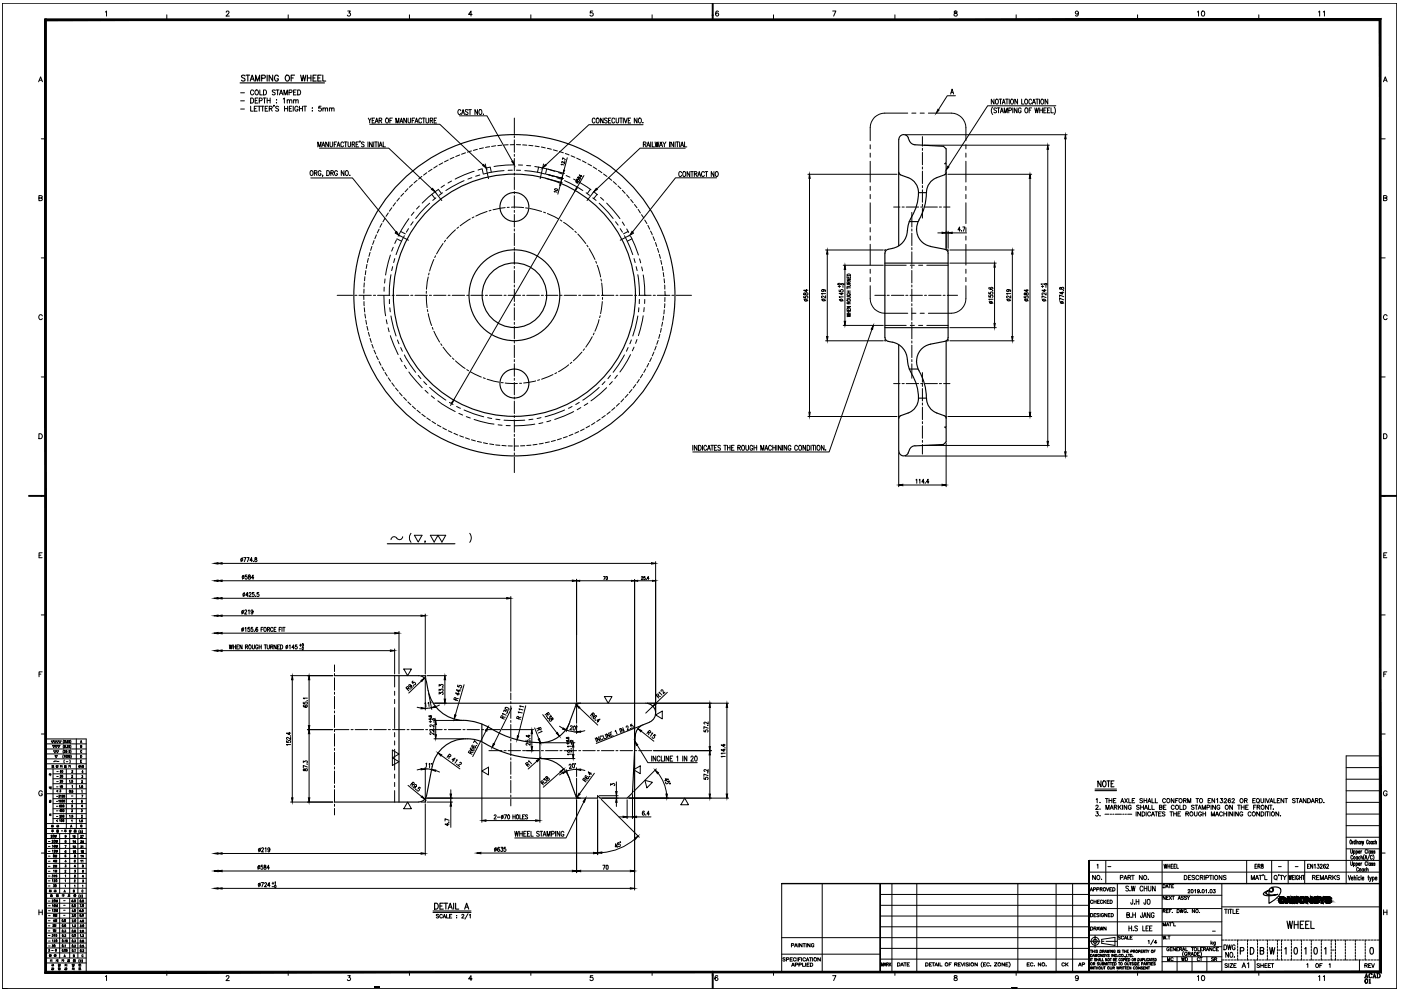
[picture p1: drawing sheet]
<svg xmlns="http://www.w3.org/2000/svg" width="420mm" height="297mm" viewBox="0 0 420 297" stroke-linecap="round" stroke-linejoin="round" font-family="sans-serif">
<!-- layer: 0 -->
<g fill="none" stroke="#000" stroke-width=".3">
<path d="M.7 1h418.2v295.3h-418.2zM13.7 5.9h400.2v285.5h-400.2zM50 4.4v1.3M86.4 4.4v1.3M122.8 4.4v1.3M159.2 4.4v1.3M195.6 4.4v1.3M213.6 1v4.7M213.7 1v4.7M213.9 1v4.7M232 4.4v1.3M268.4 4.4v1.3"/>
<path d="M304.7 4.4v1.3M341.2 4.4v1.3M377.5 4.4v1.3M110.4 35.4l.5 .7v.8M110.9 37.3h21l13 12.2M111.3 35.4l-.4 .7M111.6 36.1h.4M112.3 35.4h-.7v1.5h.7M112.5 36.9l.5-1.5 .4 1.5M112.7 36.4h.6M113.7 36.1l.7-.1 .1-.5-.8-.1v1.5M114.1 36.1l.4 .8"/>
<path d="M115.9 35.4a.7 .7 0 0 1 .7 .7 .7 .7 0 0 1-.7 .7l-.3-.5zM116.9 36.1h.5M117.7 35.4h-.8v1.5M118.7 36.9v-1.5l.5 1.5 .4-1.5v1.5M119.9 36.9l.5-1.5 .4 1.5M120.1 36.4h.5M121.9 35.4v1.5l-.8-1.5v1.5M122.4 35.4v1.3l.3 .2 .4-.2v-1.3M123.6 36.1h.5M124.4 35.4h-.8v1.5M124.4 36.9l.5-1.5 .5 1.5M124.6 36.4h.6"/>
<path d="M126.4 35.7a.44 .44 0 0 0-.5-.3 .44 .44 0 0 0-.3 .5v.4a.44 .44 0 0 0 .3 .6 .44 .44 0 0 0 .5-.4M126.7 35.4h.8M127.1 35.4v1.5M127.7 35.4l.1 1.3 .3 .2 .4-.2 .1-1.3M129 36.1l.7-.1v-.6h-.7v1.5M129.4 36.1l.4 .8M130.2 36.1h.5M130.9 35.4h-.7v1.5h.7M137.8 34.7h8.2l7.7 13.6M138.2 33.2a.46 .46 0 0 0-.5-.3 .46 .46 0 0 0-.4 .5v.4a.46 .46 0 0 0 .4 .5 .46 .46 0 0 0 .5-.3M138.4 34.3l.5-1.4 .4 1.4M138.6 33.8h.5"/>
<path d="M140.4 33.1l-.8-.2v.5l.6 .3 .2 .4-.3 .2-.5-.2M140.6 32.9h.8M141 32.9v1.4M143.2 32.9v1.4l-.8-1.4v1.4M143.8 32.9h.2a.7 .7 0 0 1 .6 .7 .7 .7 0 0 1-.8 .6l-.2-.4zM145 34.2h.1M178.5 35.7a.44 .44 0 0 0-.6-.3 .44 .44 0 0 0-.3 .5v.4a.44 .44 0 0 0 .3 .6 .44 .44 0 0 0 .6-.4M179 35.4h.1a.7 .7 0 0 1 .6 .7 .7 .7 0 0 1-.7 .7l-.2-.5zM180.9 35.4v1.5l-.8-1.5v1.5M182.1 35.6l-.7-.2-.1 .5 .7 .3 .1 .5-.3 .2-.5-.2M182.5 36.1h.5M183.2 35.4h-.7v1.5h.7"/>
<path d="M184.3 35.7a.44 .44 0 0 0-.5-.3 .44 .44 0 0 0-.3 .5v.4a.44 .44 0 0 0 .3 .6 .44 .44 0 0 0 .5-.4M184.8 35.4v1.3l.3 .2 .4-.2v-1.3M185.8 35.4h.8M186.3 35.4v1.5M186.9 35.4v1.5M187.2 35.4l.4 1.5 .5-1.5M188.4 36.1h.4M189.1 35.4h-.7v1.5h.7M191 35.4v1.5l-.8-1.5v1.5M191.7 35.4h.1a.7 .7 0 0 1 .6 .7 .7 .7 0 0 1-.7 .7l-.3-.5zM192.8 36.7h.1M192.9 37.4h-16.3l-13 12.1"/>
<path d="M285.1 28.2l.4-1.5 .5 1.5M285.3 27.7h.5M286.5 28.7h-2.4l-2.6 4.2M297.7 32a1.73 1.73 0 0 0 0 2.3M298.1 29.7v1.5l-.8-1.5v1.5M298.6 29.9l.3-.2a.7 .7 0 0 1 .5 .8 .7 .7 0 0 1-.7 .6l-.2-.5zM298.9 32.6l-.3-.3-.5 .3 .5 .5a.4 .4 0 0 1 .2 .6 .4 .4 0 0 1-.6 0l-.1-.1M299.1 32.3h.8M299.5 32.3v1.5M299.6 29.7h.8M300 33.8l.4-1.5 .5 1.5M300 29.7v1.5"/>
<path d="M300.2 33.3h.5M300.6 31.2l.4-1.5 .4 1.5M300.7 30.7h.6M301.2 33.8v-1.5l.4 1.5 .5-1.5v1.5M301.6 29.7h.8M302 29.7v1.5M302.5 33.1l.8-.1-.1-.6-.7-.1v1.5M302.7 29.7v1.5M303.3 29.8l.1-.1a.7 .7 0 0 1 .6 .8 .7 .7 0 0 1-.7 .6l-.2-.5zM303.7 32.3v1.5M305 32.3v1.5l-.8-1.5v1.5M305.2 29.7v1.5l-.8-1.5v1.5"/>
<path d="M306.2 32.7a.44 .44 0 0 0-.5-.4 .44 .44 0 0 0-.3 .6v.6l.3 .3 .5-.2v-.4h-.3M306.4 29.7v1.5h.7M307.5 29.8l.1-.1a.7 .7 0 0 1 .7 .8 .7 .7 0 0 1-.8 .6l-.2-.5zM307.6 32.4a.68 .68 0 0 1 .7 .7 .68 .68 0 0 1-.7 .6l-.3-.5zM308.6 33h.5M309.4 30.1a.44 .44 0 0 0-.5-.4 .44 .44 0 0 0-.3 .6v.3a.44 .44 0 0 0 .3 .6 .44 .44 0 0 0 .5-.3M309.4 32.3h-.8v1.5M309.6 31.2l.5-1.5 .4 1.5M309.8 30.7h.6M310.3 32.3l.3 1.5 .3-1.5 .3 1.5 .3-1.5M310.6 29.7h.8M311.1 29.7v1.5"/>
<path d="M311.7 29.7v1.5M311.8 33h.8M311.8 32.3v1.5M312.2 29.9l.2-.2a.7 .7 0 0 1 .7 .8 .7 .7 0 0 1-.7 .6l-.3-.5zM312.6 32.3v1.5M313 33h.5M313.8 32.3h-.8v1.5h.8M314.1 33h.5M314.2 29.7v1.5l-.8-1.5v1.5M314.9 32.3h-.8v1.5h.8M315.2 32.3v1.5h.7M316.1 32a1.88 1.88 0 0 1 0 2.3"/>
<path d="M316.6 31.7h-20.4l-11.8 18.2M12.4 41.6h1.3M93.1 51.4l.2-.3a.7 .7 0 0 1 .6 .8 .7 .7 0 0 1-.7 .6l-.2-.4zM93.2 53.3h12.5l13.1 16.2M94.3 51.9l.7-.1v-.5l-.7-.2v1.5M94.7 51.9l.4 .7M95.3 44v-1.5l.5 1.5 .5-1.5v1.5M95.8 44.4h20.8l12.9 12.2M96.3 51.5a.44 .44 0 0 0-.6-.4 .44 .44 0 0 0-.3 .6v.4a.44 .44 0 0 0 .4 .5 .44 .44 0 0 0 .5-.5h-.3M96.5 44l.5-1.5 .4 1.5M96.7 43.5h.6M96.8 52.5l-.1 .4"/>
<path d="M98 51.1a.75 .75 0 0 1 .8 .8 .75 .75 0 0 1-.8 .7zM98.5 42.5v1.5l-.8-1.5v1.5M99 42.5v1.3l.3 .2 .5-.4v-1.1M99.2 51.9l.7-.1v-.5l-.7-.2v1.5M99.6 51.9l.4 .7M100.2 43.3h.5M101 42.5h-.8v1.5M101.1 44l.4-1.5 .5 1.5M101.2 51.5a.46 .46 0 0 0-.5-.4 .46 .46 0 0 0-.4 .6v.4a.46 .46 0 0 0 .5 .5 .46 .46 0 0 0 .4-.5h-.3M101.2 43.5h.6M103.1 42.9a.44 .44 0 0 0-.6-.3 .44 .44 0 0 0-.3 .5v.4a.44 .44 0 0 0 .3 .5 .44 .44 0 0 0 .6-.3M103.2 51.1v1.5l-.9-1.5v1.5"/>
<path d="M103.3 42.5h.8M103.7 51.4l.2-.3a.7 .7 0 0 1 .6 .8 .7 .7 0 0 1-.7 .6l-.3-.4zM103.7 42.5v1.5M104.4 42.5v1.3l.3 .2 .4-.2v-1.3M104.9 52.5h.1M105.6 43.3l.7-.1 .1-.5-.8-.2v1.5M106 43.3l.4 .7M106.8 43.3h.5M107.6 42.5h-.8v1.5h.8M108 42.3l-.1 .4M109.2 42.8l-.3-.3-.5 .3v.3l.6 .2a.4 .4 0 0 1 .2 .6 .4 .4 0 0 1-.7 0l-.1-.1M110.3 42.5v1.5"/>
<path d="M111.6 42.5v1.5l-.8-1.5v1.5M112.1 42.5v1.5M112.3 42.5h.8M112.8 42.5v1.5M113.4 42.5v1.5M113.7 44l.5-1.5 .4 1.5M113.9 43.5h.6M114.9 42.5v1.5h.7M163.6 53.5l5 1.2M163.9 52.2l5 1.3M164.4 50.7l4.9 1.3M166.3 57.6l-.1-.2 .9 .2"/>
<path d="M166.4 56.7a.47 .47 0 0 1 .5-.1 .47 .47 0 0 1 .3 .5l-.8-.1zM168 55.5l-.7 2.7M168.4 49.4l-.1-.2 .8 .2M168.5 53.4l-.3 1.3M168.5 53.4l-.2 .9M168.6 47.8l.2-.5 .8 .6M168.8 52.5l-.3 .9M168.9 51.9l-.4 1.5M169.4 48.3h.1M169.4 48.6l-.1 .5-.6-.7-.3 .1 .2 .4M170.1 47.3l-1 3.7M172.5 57.2l-36.5 62.7"/>
<path d="M172.7 54.2l.6 .7M173 53.6l-.1 .3 .3 .2v-.1a.3 .3 0 0 1 .5-.1 .3 .3 0 0 1-.1 .5h-.1M173.3 53.1v.3h.3a.3 .3 0 0 1 .3-.3 .3 .3 0 0 1 .2 .3 .3 .3 0 0 1-.3 .3l-.1-.6zM174.4 52.6l-.3 .4-.4-.6 .8 .5M175.1 52.6l-2.1 3.7M192.9 43.3l.7-.1 .1-.5-.8-.2v1.5M193.3 43.3l.4 .7M194 44l.4-1.5 .5 1.5M194.1 43.5h.6M195.1 42.5v1.5M195.6 42.5v1.5h.7M196.5 42.5l.3 1.5 .2-1.5 .3 1.5 .3-1.5"/>
<path d="M197.8 44l.4-1.5 .5 1.5M197.9 43.5h.6M198.8 42.5l.4 .8v.7M199.7 42.5l-.5 .8M200.8 42.5v1.5M202 42.5v1.5l-.8-1.5v1.5M202.5 42.5v1.5M202.8 42.5h.7M203.1 42.5v1.5M203.8 42.5v1.5M204.1 44l.5-1.5 .4 1.5M204.3 43.5h.5"/>
<path d="M204.4 51.8a.44 .44 0 0 0-.5-.4 .44 .44 0 0 0-.3 .6v.3a.44 .44 0 0 0 .3 .6 .44 .44 0 0 0 .5-.4M205 51.5l.1-.1a.76 .76 0 0 1 .6 .8 .76 .76 0 0 1-.6 .7 1.04 1.04 0 0 1-.1-1.4zM205.3 42.5v1.5h.7M205.5 44.4h-13.5l-13 12.2M206.9 51.4v1.5l-.8-1.5v1.5M207.1 51.4h.8M207.5 51.4v1.5M208.2 52.1h.7v-.6l-.7-.1v1.5M208.6 52.1l.4 .8M209.2 52.9l.5-1.5 .5 1.5M209.4 52.4h.6M211.2 51.8a.44 .44 0 0 0-.5-.4 .44 .44 0 0 0-.3 .6v.3a.44 .44 0 0 0 .3 .6 .44 .44 0 0 0 .5-.4"/>
<path d="M211.4 51.4h.8M211.9 51.4v1.5M214.1 51.4v1.5l-.8-1.5v1.5M214.7 51.5a.68 .68 0 0 1 .7 .7 .68 .68 0 0 1-.7 .6l-.2-.5zM214.9 53.3h-12.3l-12.9 16.2M242.3 52.2h26.7M242.8 53.5v70.1M269.5 52.2l.2 .1M271.5 40.4h48.5M277.1 43.5h37.6M283.7 52.2l-.2 .1M284.3 52.2h25.1"/>
<path d="M308.9 53.5v70.1M314.2 44.7v87.6M319.5 41.6v93.8M413.9 41.6h1.5M12.4 77.3h1.3M247.6 74.9h17.3M248.1 76.2v24.7M252.9 79.5h12M265.6 74.8l-.2 .1v.3M281.2 69.8h1.3M283.7 69.3v5.1M283.7 69.8h.6"/>
<path d="M284 74.8l.3 .1v.4M284.3 69.3v5.1M284.8 78.9h14M284.8 74.9h19.3M285.6 69.8h4.3M288 68.9h-.7l.5-.9v1.3M288.4 69.2h.1M288.7 68h.7l-.5 1.3M303.6 76.2v24.7M413.9 77.3h1.5M241 88.8v.5h.6a.36 .36 0 0 1 0-.5 .36 .36 0 0 1 .5 .1 .36 .36 0 0 1-.1 .5M241.1 87.8v.5h.4a.42 .42 0 0 1 .3-.5 .42 .42 0 0 1 .4 .5 .61 .61 0 0 1-.9-.5z"/>
<path d="M241.1 89.7l1.2 .5M241.9 86.8v.7l-.9-.5h1.3M246.4 89.7l1.2 .4M246.7 86.8l.4 .3a.37 .37 0 0 1-.4 .3 .37 .37 0 0 1-.3-.4 .64 .64 0 0 1 .7-.3 .64 .64 0 0 1 .5 .6l-.2 .1M247.6 88.6v.7l-1-.6-.2 .4 .3 .2M247.6 88h-1.2l.2 .2M251.4 85.9h.7M251.7 86.9v.5h.5a.37 .37 0 0 1 0-.5 .37 .37 0 0 1 .6 0 .37 .37 0 0 1-.1 .6M251.7 89.7l1.2 .5M251.7 85.6v.5M252.5 87.7v.7l-.8-.5h1.2M252.8 85.6v.5"/>
<path d="M252.9 89h-1.2l.2 .2M252.9 97.5h12M253.1 84.9v.5l-.6-.4-.2 .2 .2 .1M253.4 80.8v15.5M254 94.2l1 .2-1 .1 1 .2-1 .2M254 92.6v.5h1v-.5M254 91.9h1l-1 .5h1M254 88.9l1 .2-.3 .3h-.7M254 85.3l1 .2-.1 .3-.9 .1M254 83.7h1l-1 .5h1M254 82.9v.5h1v-.5M254 93.9h1"/>
<path d="M254 93.4h1M254 87.8h1M254 87.2h1M254 86.3h1M254 86v.6M254.1 89.8a.51 .51 0 0 1 .5-.2 .51 .51 0 0 1 .4 .5 .51 .51 0 0 1-.6 .2 .51 .51 0 0 1-.3-.5zM254.1 82.3l.1-.1a.52 .52 0 0 1 .6 0 .52 .52 0 0 1 .2 .4h-1zM254.3 88.1a.29 .29 0 0 0-.3 .3 .29 .29 0 0 0 .4 .2h.3a.29 .29 0 0 0 .4-.3 .29 .29 0 0 0-.4-.2v.1M254.5 91.1v-.5h-.4l-.1 .5h1M254.5 85v-.5h-.4l-.1 .5h1M254.5 83.1v.3M254.5 87.2v.6"/>
<path d="M254.5 92.8v.3M254.5 93.4v.5M255 90.5l-.5 .3M255 84.5l-.5 .3M261.5 98.7l-12.8 36.8h-40.9M284.8 98.2h14M296.5 88.6v.4h.5a.39 .39 0 0 1 .4-.6 .39 .39 0 0 1 .3 .7h-.2M296.5 87.6v.5h.6a.37 .37 0 0 1 0-.5 .37 .37 0 0 1 .5 0 .37 .37 0 0 1-.1 .6M296.6 90.4l1.2 .5M296.7 86.1l-.2 .2a.61 .61 0 0 0 .7 .5 .61 .61 0 0 0 .5-.6 .34 .34 0 0 0-.5-.1 .34 .34 0 0 0 0 .6h.2M297.7 87.1h.1M297.8 89.7h-1.3l.3 .2"/>
<path d="M298.3 80.1v16.8M301.9 89.7l1.2 .4M302.3 86.8l.2 .1a.32 .32 0 0 1 0 .4 .32 .32 0 0 1-.5 0 .32 .32 0 0 1 0-.4l1.1 .1-.2 .4M303.1 88.6v.7l-.6-.4a.34 .34 0 0 0-.5-.2 .34 .34 0 0 0-.1 .5l.3 .1M303.1 88h-1.2l.2 .2M307.2 88.8v.5h.5a.36 .36 0 0 1 0-.5 .36 .36 0 0 1 .5 .1 .36 .36 0 0 1 0 .5M307.2 87.8v.5h.4a.42 .42 0 0 1 .4-.5 .42 .42 0 0 1 .3 .5 .61 .61 0 0 1-.8-.5zM307.2 89.7l1.2 .5M308 86.8v.7l-.8-.5h1.2M312.3 85.9h.7M312.5 89.7l1.2 .5M312.7 85.6v.5"/>
<path d="M313 85.1h-.8l.2 .2M313.3 86.8v.7l-.8-.5h1.2M313.7 85.6v.5M313.7 89.2l-1.2-.5v.7M313.7 87.8v.6l-.7-.6a.3 .3 0 0 0-.5 .2 .3 .3 0 0 0 .3 .4M317.8 86.2v.5h.4a.45 .45 0 0 1 .3-.5 .45 .45 0 0 1 .5 .1v.2a.44 .44 0 0 1-.5 .2 .44 .44 0 0 1-.3-.5zM317.8 90.4l1.2 .5M318.6 87.5v.7l-.8-.5h1.2M318.9 87.1h.1M319 89.9l-1.2-.5v.6M319 88.9l-1.2-.5v.7M12.4 113h1.3"/>
<path d="M247.6 102.2h17.3M265.4 101.9v.3h.2M284.3 101.7v.5h-.3M284.8 102.2h19.3M413.9 113h1.5M135.6 120.7l-.5 .8M207.8 133.5v1.5M209 133.5v1.5l-.8-1.5v1.5M209.5 133.5a.74 .74 0 0 1 .8 .7 .74 .74 0 0 1-.8 .8zM210.7 133.5v1.5M211.9 133.9a.44 .44 0 0 0-.5-.4 .44 .44 0 0 0-.3 .6v.3a.44 .44 0 0 0 .3 .6 .44 .44 0 0 0 .5-.4M212.2 135l.4-1.5 .4 1.5"/>
<path d="M212.3 134.5h.6M213.2 133.5h.8M213.6 133.5v1.5M214.2 134.2h.5M215 133.5h-.8v1.5h.8M216.1 133.7l-.3-.2-.5 .2 .1 .4 .6 .2v.6l-.7-.2M217.1 133.5h.8M217.5 133.5v1.5M218.2 134.2h.7M218.2 133.5v1.5M218.9 133.5v1.5M219.4 134.2h.5"/>
<path d="M220.2 133.5h-.8v1.5h.8M221.3 134.2l.6-.1v-.5l-.6-.1v1.5M221.6 134.2l.5 .8M222.5 133.7l.2-.2a.73 .73 0 0 1 .6 .8 .73 .73 0 0 1-.7 .6l-.2-.5zM223.7 133.5v1l.4 .5 .3-.3 .1-1.2M225.7 133.9a.44 .44 0 0 0-.5-.4 .44 .44 0 0 0-.3 .6v.3a.44 .44 0 0 0 .4 .6 .44 .44 0 0 0 .4-.6h-.2M226.1 134.2h.8M226.1 133.5v1.5M226.9 133.5v1.5M228.2 135v-1.5l.4 1.5 .5-1.5v1.5M229.3 135l.5-1.5 .5 1.5M229.5 134.5h.6"/>
<path d="M231.3 133.9a.44 .44 0 0 0-.5-.4 .44 .44 0 0 0-.3 .6v.3a.44 .44 0 0 0 .3 .6 .44 .44 0 0 0 .5-.4M231.8 134.2h.7M231.8 133.5v1.5M232.5 133.5v1.5M233 133.5v1.5M234.3 133.5v1.5l-.8-1.5v1.5M234.7 133.5v1.5M236 133.5v1.5l-.9-1.5v1.5M237.2 133.9a.44 .44 0 0 0-.6-.4 .44 .44 0 0 0-.3 .6v.3a.44 .44 0 0 0 .5 .6 .44 .44 0 0 0 .4-.6h-.3M239.2 133.9a.44 .44 0 0 0-.6-.4 .44 .44 0 0 0-.3 .6v.3a.44 .44 0 0 0 .3 .6 .44 .44 0 0 0 .6-.4M239.7 133.6l.1-.1a.73 .73 0 0 1 .6 .8 .73 .73 0 0 1-.7 .6l-.2-.5zM241.6 133.5v1.5l-.8-1.5v1.5"/>
<path d="M242 133.5a.74 .74 0 0 1 .9 .7 .74 .74 0 0 1-.9 .8zM242.3 124.8h26.7M243.2 133.5v1.5M243.5 133.5h.8M244 133.5v1.5M244.6 133.5v1.5M245.2 133.6a.68 .68 0 0 1 .8 .6 .68 .68 0 0 1-.8 .7l-.2-.5zM247.1 133.5v1.5l-.8-1.5v1.5M247.6 134.8h.1M269.5 135.6v10.3M269.7 124.8h-.2M271.5 136.7h48.5"/>
<path d="M277.1 133.5h37.6M283.5 124.8h.2M283.7 132.8v13.1M284.3 124.8h25.1M8.6 148.6h5.1M8.6 148.8h5.1M8.6 148.5h5.1M13.6 148.6v3.5M270.7 145.4h11.8M274.7 143.8l.2-.2v1.3M275.7 143.8l.2-.2v1.3M277.1 144.4h-.6l.4-.8v1.3"/>
<path d="M277.5 144.7h.1M278.6 144.4h-.7l.4-.8v1.3M413.9 148.6h5M413.9 148.8h5M413.9 148.5h5M66.6 179.3h85.4M66.6 174.1h105M66.6 168.9h128.8M72.7 167.2l-.4 1.2M73.1 167.1h.6l-.4 1.3M73.1 172.4l-.4 1.2M73.3 177.6l-.4 1.2"/>
<path d="M74 167.1h.7l-.5 1.3M74.1 172.3h-.5v.6a.36 .36 0 0 1 .5 0 .36 .36 0 0 1-.1 .5 .36 .36 0 0 1-.5 0M74.5 178.4h-.8l.5-.8v1.2M74.5 172.4v.2a.63 .63 0 0 1 .5 .9 .4 .4 0 0 1-.6-.2 .4 .4 0 0 1 .5-.5l.1-.4zM74.7 177.9a.3 .3 0 0 1 .4-.3 .3 .3 0 0 1 .2 .5l-.6 .7h.6M75.7 167.9h-.7l.5-.8v1.3M76 168.2h.1M76.1 173.2h-.7l.5-.9v1.3M76.2 177.6h-.5v.5a.37 .37 0 0 1 .5 0 .37 .37 0 0 1 0 .6 .37 .37 0 0 1-.6-.1M76.5 167.2v.3a.47 .47 0 0 1 .5 .3 .47 .47 0 0 1-.2 .6 .43 .43 0 0 1-.4-.5 .43 .43 0 0 1 .5-.4v-.3zM76.7 178.7h.1M77.6 177.6h-.5v.5a.38 .38 0 0 1 .5 0 .38 .38 0 0 1 0 .6 .38 .38 0 0 1-.6-.1"/>
<path d="M119 161.3a.95 .95 0 0 0-1-.4 .95 .95 0 0 0-.7 .8M120.8 160.9a.95 .95 0 0 1-.8 .8 .95 .95 0 0 1-1-.4M124.3 160.4h2.3l-1.2 2.1zM129.1 160.4h4.6l-1.2 2.1-1.2-2.1-1.1 2.1zM153.2 178.8v28.4M172.9 173.6v36.8M173.8 174.1h15.6M181 172.8h.5l-.4 .9M181.8 172.8a.42 .42 0 0 1 .4 .5 .42 .42 0 0 1-.4 .4zM190.3 173.7v50.9M191.2 174.1h4.5M192.3 173l.2-.2 .3 .2-.5 .7h.5"/>
<path d="M193.4 172.8h-.3v.4a.28 .28 0 0 1 .4 0 .28 .28 0 0 1-.1 .4 .28 .28 0 0 1-.4-.1M193.8 173.6h.1M194.6 173.4h-.5l.3-.6v.9M196.6 168.4v45.1M12.4 184.3h1.3M66.6 189.8h51.8M66.6 184.6h59.7M66.6 195h50.5M68.8 193.3l.2 1.2 .2-1.2 .3 1.2 .2-1.2M70 193.3v1.2M70 193.9h.6M70.6 193.3v1.2"/>
<path d="M71 193.9h.4M71.7 193.3h-.7v1.2h.7M72.6 193.3v1.2l-.6-1.2v1.2M73 188.1l-.5 1.2M73 182.9l-.5 1.2M73.4 183.1a.31 .31 0 0 1 .4-.3 .31 .31 0 0 1 .1 .5l-.6 .8h.7M73.5 188.3l.2-.3v1.3M73.6 193.9l.6-.1v-.4l-.6-.1v1.2M73.9 193.9l.4 .6M74.5 183l.2-.2v1.3M74.7 193.3a.57 .57 0 0 1 .7 .6 .57 .57 0 0 1-.7 .6l-.1-.4zM74.9 188h-.5l-.1 .6a.37 .37 0 0 1 .6 0 .37 .37 0 0 1-.1 .6 .37 .37 0 0 1-.5-.1"/>
<path d="M75.7 193.3v.9l.2 .3 .4-.1v-1.1M75.8 188h-.5v.6a.36 .36 0 0 1 .5 0 .36 .36 0 0 1 0 .5 .36 .36 0 0 1-.5 0M75.9 183.2l-.2 .3a.32 .32 0 0 1-.4-.1 .32 .32 0 0 1 .1-.4 .32 .32 0 0 1 .4 0l-.1 1-.4-.1M76.3 189.2h.1M77.3 188.2l-.1-.1a.57 .57 0 0 0-.5 .5 .57 .57 0 0 0 .5 .6v-.6l-.2-.1-.3 .4M77.4 193.6a.37 .37 0 0 0-.5-.3 .37 .37 0 0 0-.2 .5v.3a.37 .37 0 0 0 .3 .4 .37 .37 0 0 0 .4-.4h-.3M77.7 193.9h.6M77.7 193.3v1.2M78.3 188.6h.4M78.3 193.3v1.2M78.9 188h-.6v1.3M79.2 193.3h.7"/>
<path d="M79.3 188.1l.1-.1a.6 .6 0 0 1 .5 .7 .6 .6 0 0 1-.6 .5l-.2-.4zM79.6 193.3v1.2M80.1 193.3v.9l.3 .3 .4-.1v-1.1M80.2 188.6h.6v-.5l-.6-.1v1.3M80.5 188.6l.3 .7M81.2 193.9l.6-.1v-.4l-.6-.1v1.2M81.5 193.9l.4 .6M81.9 188.3a.37 .37 0 0 0-.5-.3 .37 .37 0 0 0-.3 .5v.3a.37 .37 0 0 0 .3 .5 .37 .37 0 0 0 .5-.3M82.2 188.6h.4M82.8 188h-.6v1.3h.6M82.8 193.3v1.2l-.6-1.2v1.2M83.2 193.9h.4"/>
<path d="M83.7 188.6h.4M83.8 193.3h-.6v1.2h.6M84.1 193.3a.62 .62 0 0 1 .7 .6 .62 .62 0 0 1-.7 .6zM84.4 188h-.7v1.3M84.6 188v1.3M84.8 188h.7M85.2 188v1.3M86.2 193.3l-.4 1.2M86.7 193.5l.3-.2v1.2M88.3 194.1h-.8l.5-.8v1.2M89.1 193.3h-.5l-.1 .5a.38 .38 0 0 1 .6 0 .38 .38 0 0 1 0 .6 .38 .38 0 0 1-.6-.1M89.8 194.5h.6"/>
<path d="M89.8 193.4h.6M90.1 193v.8M90.6 194.2l.1-.2 .3 .2-.4 .6h.4M118.3 194.5v7.5M119.7 189.3v12.7M127.5 184.1v17.9M413.9 184.3h1.5M86.8 219.5v.7l-.9-.4h1.3M87.2 202.5h12.6M87.7 203.8v35.3M91 210.5v.4l.5 .1a.37 .37 0 0 1 .1-.5 .37 .37 0 0 1 .5 .1 .37 .37 0 0 1-.1 .5M91.1 211.4h-.1a.58 .58 0 0 0 .5 .6 .58 .58 0 0 0 .6-.5l-.5-.1-.2 .3 .4 .3"/>
<path d="M92.1 210h.1M92.2 209.3h-1.2l.2 .2M92.2 218.7h7.6M92.7 203.8v13.7M92.7 219.9v19.2M121.1 200.5h2.3l-1.2 2zM122.2 206.6l.3-.5-.2-.3-.6 .4 .9 .9M122.4 206.3l.7 .3M123.2 205.4l.1 .3a.35 .35 0 0 1-.6 .1 .35 .35 0 0 1 .1-.6 .63 .63 0 0 1 .7 .4 .63 .63 0 0 1-.2 .7l-.1-.1M123.9 204.1l-.4 .3 .4 .5a.37 .37 0 0 1 .4-.4 .37 .37 0 0 1 .3 .4 .37 .37 0 0 1-.5 .3M123.9 205.6h.1M125.1 212l1.2 .2"/>
<path d="M126.4 202.5h1.1M126.4 204.1l-3.8 3.6M127.4 210.9l.2-.3 .1 1.2M127.5 202.5l.2 1.1M127.5 202.5v.5M127.5 203.5v9.3M128 202.5h5.9M128.3 210.8l.3-.3 .1 1.3M128.6 207.8l.9 4.8M128.7 214.5h-.1a.38 .38 0 0 0 .4 .4 .38 .38 0 0 0 .4-.4h-.4l.1 .4M128.7 216.3h.7M129.1 216v.6"/>
<path d="M129.1 215.3v.5l-.5-.3h.8M129.4 215.1h.1M129.4 212.1l-1.8 .2M130 218.2h.1M130.2 219.5v.7l-.6-.4a.34 .34 0 0 0-.5-.2 .34 .34 0 0 0-.1 .5l.2 .1M130.2 218.6v.7l-.6-.5a.33 .33 0 0 0-.6-.1 .33 .33 0 0 0 .2 .5M130.2 217.2v.6l-.6-.4a.34 .34 0 0 0-.5-.1 .34 .34 0 0 0-.1 .5h.2M130.2 215.9h8.3M130.2 216v.6M130.5 210.8h3.4M130.7 217.2v3M131.7 208.1v-.5l.5 .3a.36 .36 0 0 1 .5-.4 .36 .36 0 0 1 0 .7"/>
<path d="M131.7 207.1v-.5l.5 .3a.37 .37 0 0 1 .5-.3 .37 .37 0 0 1 0 .6M131.7 205.7v-.5l.5 .3a.36 .36 0 0 1 .5-.4 .36 .36 0 0 1 0 .7M131.8 211.3l-1.2 .5M132.8 206.2h.1M133.4 203.8v5.8M136.6 209.8l.2-.5-.4-.2-.3 .5 1.2 .4M137.3 205.3l-.1 .4 .5 .3a.37 .37 0 0 1 .2-.6 .37 .37 0 0 1 .5 .2 .37 .37 0 0 1-.3 .5M137.4 209.3l-.7 .2M137.5 207.7l-.2 .7-.7-.7 1.2 .3M137.8 206.8l-.2 .6-.7-.6 1.2 .3M138.2 206.5h.1M139.2 205.2l-2.6 9.1"/>
<path d="M145.8 219l-4 7.8M150.5 218.7h9.5M150.7 215.3l.2-.5-.4-.3-.4 .5 1.1 .6M150.8 215h.7M150.8 214.2l-.1-.4 1.1 .6M151 213.2l.2-.4 .3 .4a.35 .35 0 0 1 .7 0 .35 .35 0 0 1-.4 .5M151.5 212.1a.71 .71 0 0 1 1.1 .7 .75 .75 0 0 1-1.1-.7zM153.4 212.2l-5.2 10.7M155.5 215.5l.1-.4-.3-.4-.3 .2-.1 .4 1.2 .3M155.6 213.7l-.2-.3 1.2 .3M155.8 212.8l-.2-.3 1.2 .3M156 211.9l-.1-.3 1.2 .3"/>
<path d="M156.3 215l-.7 .1M157.7 211.5l-2.3 9.1M159.5 219.9v3.9M160.3 218.2l1.3 3.3M161.6 218.2l.2 .5 .5-.1-.2-.6-1.1 .4M161.7 218.5l-.5 .6M162.3 219.1l.3 .1-1.2 .5M162.8 214.2l4.2 5.5M164 213.9l.4 .4 .3-.3-.2-.5-1 .8M164.2 214.2l-.3 .6M164.8 215.6l.3-.1 .5 .2 .2-.1v-.4h-.4a.64 .64 0 0 1-.3 1l-.4-.2zM165.1 214.3l.3 .5h-.6a.36 .36 0 0 1-.2 .6 .36 .36 0 0 1-.4-.5"/>
<path d="M167.8 217.7l1.1 .6M170 218.9l2.9 .5M170.7 216.9l-.9 2.4M171.1 217.8l.2-.3 .3 .3-.7 .9 .7 .1M172.1 217.7l.2-.1a.7 .7 0 0 1-.2 1.3l-.2-.3zM172.9 210.8h.7M172.9 210.8l-.2 .6M172.9 210.8v6M172.9 217.3v2.6M173.8 212.1l5.5 5.2M175.4 219l-1.2 .3M177.4 214l.5 .4 .4-.3-.4-.5-.9 .9"/>
<path d="M177.7 214.3l-.2 .7M178.5 215.8h.1M178.9 214.8v-.3a.7 .7 0 0 0-.7 .2 .7 .7 0 0 0-.2 .7 .35 .35 0 0 0 .5-.2 .35 .35 0 0 0-.3-.4l-.2 .1M179.5 216.3l-.5-.4 .9-.3-.8 .9M181.3 208.8h2.2l-1.1 2zM182.5 219.7l.5 1.2-1.1-.9 .4 1.1M183.4 219.4l-.5 .2 .4 1.1 .6-.2M184.5 219.2l.1-.3 .5 1.2M185.8 218.4l.4 1.2M186.8 218.1l.4 1.1-1.1-.9 .5 1.2M187.8 218l.1-.4h.3l.2 .4-.3 .9 .6-.2M189 218.4h.1"/>
<path d="M189.5 217l-.4 .2 .2 .4a.38 .38 0 0 1 .5 0 .38 .38 0 0 1 .1 .5 .38 .38 0 0 1-.6 .1M192.3 219.2l3.8 3M192.6 217.4l-13.8 5.4M194 210.8h24.5M194.4 219.3l.4 .4 .3-.2-.3-.6-.8 1M194.6 219.5l-.1 .8M195.4 219.8l.4-.1-.8 1M195.8 211.7l-2.1 2M196.6 214.3l2-1.2v2.4zM197.1 208.8l.4-.4-.2-.4-.5 .4 .8 .9M197.4 208.6l.7 .2M197.7 207.8v-.4l.8 1"/>
<path d="M198.3 207.2l-.1-.1a.33 .33 0 0 1 .4-.3 .33 .33 0 0 1 .3 .4l.1 .7 .4-.4M200.1 207.5l-3.4 3.3M211.1 218.9v.4h.5a.39 .39 0 0 1 .4-.6 .39 .39 0 0 1 .2 .7h-.1M212.2 217.4h.1M212.4 218.3l-1.3-.5v.7M212.4 216.4v.6l-.6-.4a.34 .34 0 0 0-.5-.2 .34 .34 0 0 0-.1 .6h.2M212.9 212v11.8M218 212v26M12.4 220h1.3M13.7 222v69.6M13.9 221.5h12v69.6M13.9 237.9h12"/>
<path d="M13.9 230.5h12M13.9 228.9h12M13.9 227.5h12M13.9 226h12M13.9 223h12M13.9 224.5h12M15.4 222.1h3l-.4 .6-.4-.6-.4 .6-.4-.6-.3 .6-.4-.6-.4 .6zM15.7 223.4h2.3l-.4 .7-.4-.7-.4 .7-.3-.7-.4 .7zM15.9 230.5v16.3M15.9 239.4h10M15.9 236.4h10M15.9 234.9h10"/>
<path d="M15.9 233.4h10M15.9 231.9h10M16.1 225h1.5l-.4 .7-.4-.7-.3 .7zM16.5 226.5h.7l-.4 .6zM17.7 228.2l-1.2-.1-.3 .2M19.9 230.5v17.8M22.9 221.5v26.8M85.9 222v.5h.6a.37 .37 0 0 1 0-.5 .37 .37 0 0 1 .5 0 .37 .37 0 0 1-.1 .6M87.1 220.6h.1M87.2 223.2h-1.3l.3 .2M87.2 221v.7l-.8-.6a.3 .3 0 0 0-.5 .1 .3 .3 0 0 0 .3 .4M91 228.6v-.5l.4 .2a.36 .36 0 0 1 .6-.2 .36 .36 0 0 1 0 .6"/>
<path d="M91 230.5v.5h.3a.64 .64 0 0 1 .8-.5l.1 .3a.41 .41 0 0 1-.5 .2 .41 .41 0 0 1-.3-.4zM92.1 229.1h.1M92.2 229.9l-1.2-.5v.7M117.7 224.8l2 1.2-2 1.2v2.2l2-1.1-2-1.1zM122.4 235.4l4 3.4M123.5 234.9l.5 .3 .2-.4-.3-.4-.9 1M123.7 235.1l-.1 .7M124.7 236.5h.1M124.8 235.7l-.3 .1a.34 .34 0 0 1-.3-.3 .34 .34 0 0 1 .4-.3 .34 .34 0 0 1 .3 .3l-.7 .7-.3-.4M126.1 236.2l-.3-.3-.4 .4a.37 .37 0 0 1 .4 .4 .37 .37 0 0 1-.4 .4 .37 .37 0 0 1-.4-.5M126.3 230.5l-1.2 .3M127.5 230v9.4"/>
<path d="M127.5 239.9v.5M127.6 230.5l1.9 .1M127.7 228.9l.3-.2-.2 1.3M127.7 239.2l-.2 1.2M128.1 239.2h7.6M128.6 229l.3-.2-.1 1.3M130.2 221.4h9M130.7 231l1.1 .4M132.4 226.4l5.5 4.1M134.4 226.5l.5 .3 .3-.3-.4-.5-.7 1M134.7 226.7l-.1 .7M135.2 236.7v1.3"/>
<path d="M135.2 239.2v1.2M136.2 228l-.6-.4 .9-.4-.8 1.1M136.8 227.8h.3l-.7 1M137 229.1h.1M137.9 228.6a.29 .29 0 0 1 .4 0 .29 .29 0 0 1-.1 .5l-.9 .3 .5 .3M141 225.8l.2-.5-.3-.3-.5 .5 1.1 .6M141.1 225.5h.8M141.3 224.2l-.2 .1a.61 .61 0 0 0 .3 .7 .61 .61 0 0 0 .8-.3 .35 .35 0 0 0-.4-.3 .35 .35 0 0 0-.3 .5l.2 .1M141.8 223.4h-.3a.61 .61 0 0 0 .4 .7 .61 .61 0 0 0 .7-.2 .39 .39 0 0 0-.3-.3 .39 .39 0 0 0-.4 .3l.2 .3M142 222.6l.3-.6 .9 1M142.8 223.4h.1M144.5 231.1l2-1.1v2.3z"/>
<path d="M144.5 222.9v23.6M157.6 225h2.4M157.8 221.9v.4l.5 .1a.37 .37 0 0 1 0-.5 .37 .37 0 0 1 .6 0 .37 .37 0 0 1-.1 .6M158 229.3l.4-.4-.3-.3-.5 .3 .8 .9M158.2 229.1l.7 .3M158.6 228.3v-.3l.8 .9M158.6 220.3v.7l-.8-.4h1.2M158.9 221.4h.1M159 222.7v.7l-.6-.5a.34 .34 0 0 0-.5-.1 .34 .34 0 0 0-.1 .5l.3 .1M161 228.1l-2.6 2.4M161.9 227.9v18.6M162.1 222.7l.1 .2"/>
<path d="M162.2 227.2l-.2 .1M162.4 227.4h10M162.4 222.6h10M162.5 234.8l.4-.4-.2-.4-.6 .4 .9 .9M162.8 234.6l.7 .2M162.9 233.7l.4-.4 .1 .5a.38 .38 0 0 1 .6 .3 .38 .38 0 0 1-.5 .4M163.7 232.9l.2 .4a.45 .45 0 0 1 .6-.1 .45 .45 0 0 1 .2 .5 .39 .39 0 0 1-.6 0 .39 .39 0 0 1 .1-.6l-.2-.4zM168.1 231.4l-5.2 4.6M168.9 231.6l-1.1 .7M169.8 230.7l.9 2.4M170 221l-.1 .1a.39 .39 0 0 0 .3 .3 .39 .39 0 0 0 .4-.3l-.3-.1 .1 .4M170 222.8h.6"/>
<path d="M170.3 222.6v.5M170.4 221.9v.4l-.6-.3h.8M170.6 224.9l.3 .1a.35 .35 0 0 1-.1 .5 .35 .35 0 0 1-.5-.1 .35 .35 0 0 1 0-.5l1.1 .1-.2 .4M170.6 221.7h.1M170.7 229.4a.3 .3 0 0 1 .3-.4 .3 .3 0 0 1 .2 .5l-.4 .8h.6M171 222a.4 .4 0 0 1 .4-.1 .4 .4 0 0 1 .3 .4 .39 .39 0 0 1-.5 .1 .39 .39 0 0 1-.2-.4zM171.3 224.5h.1M171.4 226.1h-1.2l.2 .2M171.4 223.7h-1.2l.2 .2M171.4 222.6v.5M171.7 229a.56 .56 0 0 1 .6 .5 .56 .56 0 0 1-.4 .6l-.3-.6zM171.9 223.9v2.2"/>
<path d="M172.7 238.6l.2 .6M172.9 239.2h.7M172.9 230.1v2.6M172.9 233.3v5.9M172.9 239.7v21.9M172.9 230.6l-2.9 .5M174.2 230.7l1.2 .2M175.2 234l.3-.6-.3-.2-.5 .5 1.1 .7M175.4 233.7l.7 .1M175.8 232.5h-.1a.58 .58 0 0 0 .1 .7 .58 .58 0 0 0 .8 0 .34 .34 0 0 0-.4-.4 .34 .34 0 0 0-.3 .4l.1 .1M176.8 232.7l.1 .1zM177.2 231.6l-.4 .6-.4-.8 1 .7"/>
<path d="M178.3 231.8l-4.5 6.1M178.5 221.2l.5 1.2M179.2 239.7v16.5M179.5 220.9l.4 1.1-1-.9 .4 1.2M179.7 238.5h5.7M180.3 239.6l11.4 11.4M180.5 239.2h4.9M180.6 220.8a.37 .37 0 0 0-.5-.1 .37 .37 0 0 0-.1 .5l.5 .6 .3-.4M180.8 220.4l.4 1.1 .6-.2M181.5 220.1l.5 1.1M183.1 235.4v-.5l.5 .3a.36 .36 0 0 1 .5-.3 .36 .36 0 0 1 0 .6M183.4 220l-.3 .1"/>
<path d="M184.9 234.4v2.8M184.9 238.5v.7M188.1 239.7v5.7M188.6 239.2h29.9M189.7 238.1v7.3M190 230.7l2-1.1v2.3zM190.3 225.5v41.3M191.1 223.3l3.2 5.3h14.8M193.4 233.9l2.3 .6-1.7 1.6zM195.4 226.6v1.5M196 225h17.3M196.7 220.4l-.4-.3-.4 .4a.36 .36 0 0 1 .4 .4 .36 .36 0 0 1-.3 .3 .36 .36 0 0 1-.4-.3"/>
<path d="M196.7 226.6v1.5l-.8-1.5v1.5M196.8 230.5l-6.8 6.8M197.3 231.7a11.9 11.9 0 0 1 2.6 6.3M197.9 227a.46 .46 0 0 0-.5-.4 .46 .46 0 0 0-.4 .6v.3a.46 .46 0 0 0 .4 .6 .46 .46 0 0 0 .5-.3M198.3 226.6v1.5h.7M199.3 226.6v1.5M199.3 234l1.2-.4-1-.2 .3 .7M199.7 234.4a.36 .36 0 0 0 .1 .5 .36 .36 0 0 0 .5-.2 .36 .36 0 0 0-.1-.5l.5-.1 .2 .4M200.5 226.6v1.5l-.7-1.5v1.5M201 227.3h.5M201.7 226.6h-.7v1.5h.7M202.9 226.9l.3-.3v1.5"/>
<path d="M204.8 226.6v1.5M205.3 239.2l1.2 2h-2.3zM206 226.6v1.5l-.8-1.5v1.5M207.2 227l.1-.2a.35 .35 0 0 1 .5-.1 .35 .35 0 0 1 0 .5l-.6 .9h.8M208.5 226.7l.1-.1a.85 .85 0 0 1 .5 .8 .85 .85 0 0 1-.5 .7l-.2-.3zM211.1 233.1v.5h.6a.37 .37 0 0 1 0-.6 .37 .37 0 0 1 .5 .1 .37 .37 0 0 1-.1 .5M212.2 231.6h.1M212.4 232.5l-1.3-.5v.7M212.4 230.6v.7l-.6-.5a.34 .34 0 0 0-.5-.1 .34 .34 0 0 0-.1 .5h.2M212.9 226.3v11.7M217.1 224.5v.7l-.8-.5h1.2M217.1 223.1v.7l-.8-.5h1.2"/>
<path d="M217.4 224.2h.1M217.5 226.7h-1.2l.2 .2M217.5 225.8h-1.2l.2 .2M328.4 236.5h6.4M403.7 237h10M403.7 233.6h10M403.7 230.1h10M413.7 226.6h-10v38.3M413.9 220h1.5M12.4 255.7h1.3M13.9 258.8h12M13.9 255.8h12"/>
<path d="M13.9 254.3h12M13.9 252.8h12M13.9 257.3h12M13.9 251.3h12M13.9 249.9h12M13.9 248.3h12M13.9 246.8h12M15.9 245.4h10M15.9 243.9h10M15.9 242.4h10M15.9 240.9h10M17.9 249.9v17.9"/>
<path d="M20.9 249.9v17.9M23.4 249.9v17.9M66.6 255.8h59.7M77.8 259.4l-.4 1.2M78 254.2l-.4 1.2M78.5 254.4l.4-.3 .1 .4-.6 .9h.7M78.8 259.3h-.5v.5a.38 .38 0 0 1 .5 .1 .38 .38 0 0 1-.1 .5 .38 .38 0 0 1-.5 0M79.2 259.4v.4a.45 .45 0 0 1 .5 .2 .45 .45 0 0 1-.1 .6h-.2a.44 .44 0 0 1-.2-.6 .44 .44 0 0 1 .5-.2v-.4zM79.5 254.3l.2-.2v1.3M80.9 254.5a.32 .32 0 0 1-.3 .3 .32 .32 0 0 1-.3-.3l.3-.4a.71 .71 0 0 1-.1 1.3l-.2-.3M87.2 240.4h12.6M122.2 240.4l1.2 2h-2.3z"/>
<path d="M126.3 240.4h1.2M127.5 240.9v15.4M128 240.4h7.7M134.3 246.8v.7l-.8-.5h1.2M134.6 246.4h.1M134.7 245.9l-1.2-.5v.7M135.2 241.6v6.4M144.2 255.7h33.8M145.7 246h14.9M148.2 244.5a.3 .3 0 0 1 .4-.3 .3 .3 0 0 1 .1 .5l-.5 .8h.6M148.8 254l-.4 1.2M149.2 244.9h.8"/>
<path d="M149.8 254.1v-.1a.55 .55 0 0 0-.6 .6 .55 .55 0 0 0 .5 .5 .35 .35 0 0 0 .1-.6 .35 .35 0 0 0-.6 .3M150.2 254h.5l-.2 .4a.36 .36 0 0 1 .3 .6 .36 .36 0 0 1-.7 0M150.9 244.3l-.5 1.2M151.2 244.2h.7l-.5 1.3M151.6 254h-.4l-.1 .5a.37 .37 0 0 1 .6 0 .37 .37 0 0 1-.1 .6 .37 .37 0 0 1-.5-.1M152.3 244.3a.61 .61 0 0 1 .7 .5 .61 .61 0 0 1-.4 .7l-.4-.6zM153.8 244.2v1.3M153.8 244.8h.7M154.4 249.2l.2 1.5 .3-1.5 .3 1.5 .3-1.5M154.5 244.2v1.3M154.9 244.4l.2-.2a.66 .66 0 0 1 .5 .7 .66 .66 0 0 1-.5 .6l-.3-.5zM155.9 249.2v1.5"/>
<path d="M155.9 249.9h.7M155.9 244.2v1.3h.6M156.6 249.2v1.5M156.7 244.8h.4M157.1 249.9h.5M157.3 244.2h-.6v1.3h.6M157.8 249.2h-.7v1.5h.7M158.2 249.9h.4M158.2 244.4l-.2-.2-.4 .2 .5 .5a.35 .35 0 0 1 0 .6 .35 .35 0 0 1-.5-.2M158.9 249.2h-.7v1.5h.7M159.2 249.2v1.5h.7M161.7 249.4l-.3-.2-.4 .1v.5l.6 .2 .1 .4-.3 .3-.5-.3"/>
<path d="M162 249.2h.8M162.3 249.2v1.5M162.8 250.7l.5-1.5 .5 1.5M163 250.2h.6M164.1 250.7v-1.5l.4 1.5 .5-1.5v1.5M165.4 250l.7-.1v-.6l-.7-.1v1.5M166.6 249.2v1.5M167.9 249.2v1.5l-.8-1.5v1.5M169.1 249.5l-.3-.3a.73 .73 0 0 0-.6 .8 .73 .73 0 0 0 .7 .6l.2-.5h-.3M175.1 240.4l-5.4 10.8h-15.3M180.8 259.3h.7l-.5 1.3M181.9 259.4a.61 .61 0 0 1 .6 .5 .61 .61 0 0 1-.4 .7l-.3-.2z"/>
<path d="M184.9 240.5v1.2M185.2 253.6l-.7 .2 .1-.9 .5 1.1M185.6 252.5l-.4 .2 .1 .5a.38 .38 0 0 1 .5-.2 .38 .38 0 0 1 .2 .6 .38 .38 0 0 1-.6 .1M185.6 244.9h1.2M188.1 244.9h1.6M190.4 251.4a17.1 17.1 0 0 1-9.9 4.2M190.9 244.9h4.3M193.2 243.3v-.1a.58 .58 0 0 0-.6 .5 .58 .58 0 0 0 .5 .6l.1-.5-.3-.2-.3 .4M193.7 244.3h.1M194.7 244h-.7l.5-.9v1.2M326.6 257.9v33.2v-33.2M326.6 257.9h87.1"/>
<path d="M326.6 257.9v33.2M331.6 257.9v7M348.5 257.9v33.2M373.9 257.9v7M381.4 257.9v7M386.3 257.9v7M391.3 257.9v7M403.7 254.4h10M403.7 251h10M403.7 247.5h10M403.7 244h10M403.7 240.5h10"/>
<path d="M413.9 255.7h1.5M13.9 279.7h12M13.9 278.2h12M13.9 276.7h12M13.9 275.2h12M13.9 272.2h12M13.9 270.7h12M13.9 269.2h12M13.9 267.8h12M13.9 266.2h12M13.9 264.8h12M13.9 273.7h12"/>
<path d="M13.9 263.3h12M13.9 261.8h12M13.9 260.3h12M17.9 269.2v17.9M20.9 269.2v17.9M23.4 269.2v17.9M66.6 261.1h105M66.6 266.3h122.4M78 264.6l-.4 1.2M78.4 264.5h.6l-.4 1.3M79.4 264.8a.3 .3 0 0 1 .4-.2 .3 .3 0 0 1 .1 .4l-.6 .8h.7M80.8 260.1h-.7l.4-.8v1.3"/>
<path d="M81 265.4h-.8l.6-.9v1.3M81.6 264.8h.6M81.6 265.8h.6M81.9 264.4v.7M82.5 265.3a.35 .35 0 0 1 .3 .4 .35 .35 0 0 1-.4 .3zM82.5 264.5l.1-.2v.8M129.9 273.1h11.4M174.1 261.1h14.9M234.4 264.8h179.3h-179.3M234.4 264.8h179.3M246.6 264.9v26.2M263.9 264.9v26.2"/>
<path d="M264 264.9v26.2M264 277.8h62.7M264 274.6h62.7M264 271.4h62.7M264 268.1h62.7M267.5 264.9v26.2M274.9 264.9v26.2M305.3 264.9v26.2M316.7 264.9v26.2M321.7 264.9v26.2M326.6 261.4h87.1M326.7 276.3h39.7"/>
<path d="M326.7 272.3h39.7M326.7 268.4h39.7M335.1 264.9v18.9M366.4 271.8h47.3M366.4 264.9v26.2M413.7 264.9h-179.3v26.2M.7 296.3h.1M.8 296.3h.1M.8 296.3h-.1M.9 296.3h.1M.9 296.3h-.1M1 296.3h.1"/>
<path d="M1 296.3h-.1M1.1 296.3h.1M1.2 296.3h.1M1.3 296.3h.1M1.4 296.3h.1M1.5 296.3h.1M1.6 296.3h.1M1.6 296.3h.2M1.8 296.3h.1M1.9 296.3h.1M13.9 288.6h12M13.9 287.1h12"/>
<path d="M13.9 285.6h12M13.9 284.1h12M13.9 282.7h12M13.9 281.2h12M20.8 287.6v.3M50 291.1v1.3M86.4 291.1v1.3M112.3 295.9h.1M112.4 295.9h.1M112.4 295.9h-.1M112.5 295.9h.1M112.5 295.9h-.1"/>
<path d="M112.6 295.9h.1M112.6 295.9h-.1M112.7 295.9h.1M112.7 295.9h-.1M112.8 295.9h.1M112.9 295.9h.1M113 295.9h.1M113.1 295.9h.1M113.2 295.9h.1M113.3 295.9h.1M113.4 295.9h.1M113.5 295.9h.1"/>
<path d="M122.8 291.1v1.3M159.2 291.1v1.3M195.6 291.1v1.3M213.6 291.1v5.2M213.7 291.1v5.2M213.9 291.1v5.2M232 291.1v1.3M234.4 281.1h92.3M234.4 286h29.6M264 287.5h62.7M264 284.3h62.7M268.4 291.1v1.3"/>
<path d="M303.6 296.1h.1M303.6 296v.1M303.6 296h.1M303.7 296h.1M303.6 296l.1 .1M303.7 296.1h.1M303.7 296v.1M303.7 296l.1 .1M303.8 296h.1M303.8 296l-.1 .1M303.8 296v.1M303.8 296.1h.1"/>
<path d="M303.8 296l.1 .1M303.9 296v.1M303.9 296h.1M303.9 296.1h.1M304 296h.1M304 296v.1M304 296.1h.1M304.1 296v.1M304.1 296.1h.1M304.1 296l.1 .1M304.2 296h.1M304.2 296v.1"/>
<path d="M304.2 296.1h.1M304.3 296v.1M304.4 296.1h.1M304.4 296v.1M304.4 296h.1M304.5 296.1h.1M304.5 296v.1M304.6 296h.1M304.7 296h.1M304.7 296.1h.1M304.7 296v.1M304.7 291.1v1.3"/>
<path d="M304.8 296v.1M326.6 282.2h3.2M326.7 283.8h39.7M326.7 280.3h39.7M328.4 280.4v3.6M330.4 281.6l4-.6v2.4l-4-.7zM330.5 282.2h.6M331.7 282.2h3.2M335.1 291v.1M341.2 291.1v1.3M348.5 288.2h17.9M348.5 286.8h17.9"/>
<path d="M353 286.8v4.3M357.5 286.8v4.3M361.9 286.8v4.3M376.4 287.7v3.4M377.5 291.1v1.3M383.4 284.8h.5M399.6 284.8h.5M407.7 287.7v3.4"/>
<circle cx="173" cy="54.6" r=".27"/>
<circle cx="241.6" cy="90" r=".37"/>
<circle cx="247" cy="89.9" r=".39"/>
<circle cx="251.6" cy="85.2" r=".35"/>
<circle cx="252.3" cy="90" r=".37"/>
<circle cx="297.2" cy="90.7" r=".38"/>
<circle cx="302.5" cy="89.9" r=".39"/>
<circle cx="307.8" cy="90" r=".37"/>
<circle cx="313.1" cy="90" r=".37"/>
<circle cx="313.6" cy="85.2" r=".34"/>
<circle cx="318.4" cy="90.7" r=".38"/>
<circle cx="72.5" cy="167.7" r=".39"/>
<circle cx="72.9" cy="173" r=".37"/>
<circle cx="73.1" cy="178.2" r=".39"/>
<circle cx="72.8" cy="188.7" r=".37"/>
<circle cx="72.8" cy="183.4" r=".37"/>
<circle cx="86" cy="193.9" r=".39"/>
<circle cx="90.8" cy="193.3" r=".35"/>
<circle cx="129.2" cy="210.5" r=".11"/>
<circle cx="130" cy="215.6" r=".34"/>
<circle cx="172.9" cy="217.8" r=".11"/>
<circle cx="129.5" cy="229" r=".11"/>
<circle cx="172.5" cy="229" r=".11"/>
<circle cx="200.9" cy="234.9" r=".11"/>
<circle cx="18.6" cy="249.1" r=".06"/>
<circle cx="77.6" cy="259.9" r=".4"/>
<circle cx="77.8" cy="254.7" r=".38"/>
<circle cx="148.6" cy="254.6" r=".37"/>
<circle cx="150.7" cy="244.8" r=".37"/>
<circle cx="186" cy="252.5" r=".11"/>
<circle cx="77.8" cy="265.2" r=".38"/>
<circle cx="328.4" cy="282.1" r="1.21"/>
<circle cx="328.4" cy="282.1" r=".61"/>
</g>
<g fill="#000" stroke="#000" stroke-width=".3">
<path d="M281.3 32.8l.3 .2-.8 .9zM129.7 56.5l.8 1-1.1-.7zM145 49.3l.8 1-1-.7zM153.5 48.4l.3-.2 .4 1.2zM163.5 49.3l.3 .3-1.1 .7zM168.2 54.7l-.1 .9-.3-.1zM169 51l.3 .1-.4 .8zM172.8 56.3l.3 .1-.6 .8zM178.8 56.5l.3 .3-1 .7zM242.8 52.2l.2 1.3h-.4zM284.3 49.8l.3 .2-.9 1zM308.9 52.2l.2 1.3h-.4z"/>
<path d="M314.2 43.5l.2 1.2h-.4zM319.5 40.4l.2 1.2h-.4zM118.6 69.6l.3-.2 .7 1zM189.6 69.3l.3 .3-.9 .8zM248.1 74.9l.2 1.3h-.4zM282.5 69.6l1.2 .2-1.2 .2zM284.3 69.8l1.3-.2v.4zM303.6 74.9l.2 1.3h-.4zM253.2 96.3h.4l-.2 1.2zM253.4 79.5l.2 1.3h-.4zM261.9 97.5l-.2 1.3-.4-.2zM298.1 96.9h.4l-.2 1.3z"/>
<path d="M298.3 78.9l.2 1.2h-.4zM247.9 100.9h.4l-.2 1.3zM303.4 100.9h.4l-.2 1.3zM136 119.9l-.3 .9-.2-.1zM242.6 123.6h.4l-.2 1.2zM308.7 123.6h.4l-.2 1.2zM314 132.3h.4l-.2 1.2zM319.3 135.4h.4l-.2 1.3zM269.5 145.4l1.2-.2v.4zM282.5 145.2l1.2 .2-1.2 .2zM64.2 168.9l1.2-.2v.4zM64.2 174.1l1.2-.2v.4z"/>
<path d="M64.2 179.3l1.2-.2v.4zM65.4 179.3l1.2-.2v.4zM65.4 174.1l1.2-.2v.4zM65.4 168.9l1.2-.2v.4zM152 179.1l1.2 .2-1.2 .2zM171.6 173.9l1.3 .2-1.3 .2zM172.9 174.1l.9-.2v.3zM189.4 173.9l.9 .2-.9 .1zM190.3 174.1l.9-.2v.3zM195.4 168.7l1.2 .2-1.2 .2zM195.7 173.9l.9 .2-.9 .1zM64.2 184.6l1.2-.2v.3z"/>
<path d="M64.2 189.8l1.2-.2v.4zM64.2 195l1.2-.2v.4zM65.4 189.8l1.2-.2v.4zM65.4 184.6l1.2-.2v.3zM65.4 195l1.2-.2v.4zM117.1 194.8l1.2 .2-1.2 .2zM118.4 189.6l1.3 .2-1.3 .2zM126.3 184.4l1.2 .2-1.2 .1zM87.7 202.5l.2 1.3h-.5zM92.5 217.5h.4l-.2 1.2zM92.7 202.5l.2 1.3h-.4zM92.7 218.7l.2 1.2h-.4z"/>
<path d="M126.3 204l1-.8-.8 1.1zM126.3 212l1.2 .3-1.2 .2zM130.7 215.9l.2 1.3h-.4zM129.4 212.1l1.1-.5 .2 .4zM133.2 209.6h.4l-.2 1.2zM133.4 202.5l.2 1.3h-.4zM136.3 214.2l.5 .2-.6 1.1zM146.4 217.9l-.4 1.3-.4-.3zM159.5 218.7l.2 1.2h-.4zM166.9 219.8l.3-.3 .6 1.1zM168.9 218.2l1.1 .7-1.3-.3zM172.9 211.3l1 .7-.3 .3z"/>
<path d="M172.9 219.4l1.2-.3v.4zM191.3 218.4l1.1 .6-.2 .3zM196.5 210.7l.3 .3-1 .7zM212.9 210.8l.1 1.2h-.3zM218 210.8l.2 1.2h-.4zM87.4 239.1h.5l-.2 1.3zM92.5 239.1h.4l-.2 1.3zM126.3 230.4l1.2 .1-1.2 .3zM126.6 238.6l.8 .9-1.1-.6zM130.5 220.2h.4l-.2 1.2zM129.4 230.7l1.3 .1-.1 .4zM131.3 225.7l1.2 .6-.3 .3z"/>
<path d="M135 238h.4l-.2 1.2zM147.9 222.8l.4 .2-.7 1zM155.2 220.5l.4 .1-.5 1.2zM159.3 223.8h.4l-.2 1.2zM160.9 228l1.1-.7-.8 1zM161.4 221.6l.4-.2 .3 1.3zM168 231.2l1-.7-.8 1zM168.7 231.5l1.3-.4-1.1 .8zM171.7 226.1h.4l-.2 1.3zM171.9 222.6l.2 1.3h-.4zM173.6 237.8l.4 .2-.9 .9zM172.9 230.6l1.2-.1v.4z"/>
<path d="M184.6 237.2h.5l-.2 1.3zM190.4 222.3l.8 .9-.3 .2zM196.5 230.8l1 .8-.3 .3zM199.7 238h.4l-.1 1.2zM212.7 238h.3l-.1 1.2zM212.9 225l.1 1.3h-.3zM212.7 223.8h.3l-.1 1.2zM217.8 238h.4l-.2 1.2zM64.2 255.8l1.2-.2v.4zM65.4 255.8l1.2-.2v.4zM126.3 255.6l1.2 .2-1.2 .2zM135.2 240.4l.2 1.2h-.4z"/>
<path d="M142.9 255.7l1.3-.2v.4zM144.5 246l1.2-.3v.5zM160.6 245.7l1.3 .3-1.3 .2zM175.6 239.2l-.3 1.3-.4-.3zM178 255.5l1.2 .2-1.2 .2zM179.2 255.6l1.3-.2v.4zM184.9 239.2l.2 1.3h-.5zM186.8 244.6l1.3 .3-1.3 .2zM190.3 251.3l1-.7-.7 1zM189.7 244.9l1.2-.3v.5zM64.2 261.1l1.2-.2v.4zM64.2 266.3l1.2-.2v.4z"/>
<path d="M65.4 261.1l1.2-.2v.4zM65.4 266.3l1.2-.2v.4zM171.6 260.9l1.3 .2-1.3 .2zM172.9 261.1l1.2-.2v.4zM189 266.1l1.3 .2-1.3 .2zM189 260.9l1.3 .2-1.3 .2z"/>
<path d="M13.7 5.7h400.5l-400.5 .5zM13.7 6.2h400l.5-.5z"/>
<path d="M13.4 5.7h.5v285.8zM13.4 5.7v285.9l.5-.1z"/>
<path d="M413.7 6.2l.5-.5v285.9zM413.7 6.2v284.9l.5 .5z"/>
<path d="M13.4 291.6l400.3-.5 .5 .5zM13.6 291.1l-.2 .5 400.3-.5z"/>
</g>
<!-- layer: 5 -->
<g fill="none" stroke="#000" stroke-width=".3">
<path d="M31.6 3.6l.3-.3v1.5M67.8 3.7l.3-.4 .6 .3-.9 1.2h1M104.3 3.3h.8l-.5 .6h.2a.5 .5 0 0 1 .2 .8 .5 .5 0 0 1-.8-.2M141.6 4.3h-1.1l.8-1v1.5M177.8 3.3h-.7l-.1 .6a.53 .53 0 0 1 .8 0 .53 .53 0 0 1-.1 .8 .53 .53 0 0 1-.8-.2M215.5 3.5l-.1-.1a.74 .74 0 0 0-.9 .5 .74 .74 0 0 0 .5 .9 .46 .46 0 0 0 .5-.4 .46 .46 0 0 0-.4-.5 .46 .46 0 0 0-.5 .4M249.7 3.3h1l-.7 1.5M286.2 3.4v.4a.63 .63 0 0 1 .7 .2 .63 .63 0 0 1 .1 .7l-.5 .1a.5 .5 0 0 1-.4-.6 .5 .5 0 0 1 .7-.3l.2-.5zM323.4 3.8a.47 .47 0 0 1-.6 .4 .47 .47 0 0 1-.2-.7 .47 .47 0 0 1 .7 0l-.1 1.2-.4 .1-.2-.2M359.1 3.6l.3-.3v1.5M360.5 3.4a.69 .69 0 0 1 .8 .7 .69 .69 0 0 1-.8 .6l-.2-.6zM395.4 3.6l.4-.3v1.5"/>
<path d="M396.9 3.6l.3-.3v1.5M11.6 24.5l.6-1.5 .5 1.5M11.8 24h.7M72.2 27.8h1.1M72.2 30.2h1.1M72.2 32.7h1.1M75.2 29.4a.77 .77 0 0 1 .9 .7 .77 .77 0 0 1-.9 .8zM75.2 31.8v1.5h.7M76.1 27.3a.48 .48 0 0 0-.6-.3 .48 .48 0 0 0-.4 .5v.4a.48 .48 0 0 0 .4 .5 .48 .48 0 0 0 .6-.3M76.3 32.6h.5M76.5 30.1h.5M76.7 27a.68 .68 0 0 1 .8 .7 .68 .68 0 0 1-.8 .7l-.3-.5z"/>
<path d="M77.1 31.8h-.8v1.5h.8M77.3 31.8h.9M77.4 29.4h-.9v1.5h.9M77.8 30.2l.7-.1v-.6l-.7-.1v1.5M77.8 31.8v1.5M77.9 27v1.4h.8M78.3 31.8h.9M78.8 31.8v1.5M78.9 29.4h.9M79 27a.76 .76 0 0 1 .9 .7 .76 .76 0 0 1-.9 .7zM79.3 29.4v1.5M79.5 32.6h.5"/>
<path d="M80.1 30.1h.9M80.1 29.4v1.5M80.4 31.8h-.9v1.5h.9M80.8 32.6l.7-.1 .1-.5-.8-.2v1.5M81 29.4v1.5M81.2 32.6l.4 .7M82.2 31.6l-.1 .4M82.5 27.2l-.7-.2-.1 .4 .7 .4 .1 .4-.3 .2-.6-.2M82.8 27h.9M82.9 29.9h.1M82.9 30.7v.2zM83.3 27v1.4"/>
<path d="M83.6 32l-.3-.2-.6 .2v.3l.8 .5-.1 .5-.7-.2M83.8 28.4l.5-1.4 .5 1.4M84 27.9h.7M84.9 29.7l.4-.3v1.5M85.2 28.4v-1.4l.5 1.4 .5-1.4v1.4M85.3 32.6h1M85.3 31.8v1.5M86.1 30.2l.3-.3 .4 .1v.9M86.1 29.9v1M86.3 31.8v1.5M86.7 27.7l.8-.1v-.5l-.8-.1v1.4M86.8 32.6h.5"/>
<path d="M86.8 30.2l.4-.3 .2 .1 .1 .9M87.6 31.8h-.8v1.5h.8M88 31.8v1.5M88 30.2l.3-.3 .4 .1v.9M88 27.6h.5M88 29.9v1M88.7 30.2l.4-.3 .3 .1v.9M88.8 27h-.8v1.4h.8M89.3 27a.76 .76 0 0 1 .9 .7 .76 .76 0 0 1-.9 .7zM89.4 32.2a.5 .5 0 0 0-.6-.4 .5 .5 0 0 0-.4 .6v.4a.49 .49 0 0 0 .5 .5 .49 .49 0 0 0 .5-.5h-.3M89.8 32.6h.9M89.8 31.8v1.5"/>
<path d="M90.7 31.8v1.5M91 31.8h.9M91.5 31.8v1.5M93.7 32.3h.1M93.7 33.2h.1M96.3 31.8h-.6l-.1 .7a.49 .49 0 0 1 .7 0 .49 .49 0 0 1-.1 .7 .49 .49 0 0 1-.7-.1M96.8 32.6l.3-.2h.4l.1 .9M96.8 32.3v1M97.6 32.6l.1-.2h.5v.9M98.8 32.6l.2-.2h.4l.1 .9M98.8 32.3v1M99.5 32.6l.2-.2h.4l.1 .9"/>
<path d="M414.9 24.5l.5-1.5 .6 1.5M415.1 24h.7M11.7 59.4l.8-.1 .2-.4-.4-.3h-.6v1.6l.9-.2 .1-.4-.4-.2M414.9 59.4l.9-.1 .2-.4-.4-.3h-.7v1.6l1-.2 .1-.4-.4-.2M12.7 94.7a.6 .6 0 0 0-.9-.3 .6 .6 0 0 0-.2 .9 .55 .55 0 0 0 .5 .5 .55 .55 0 0 0 .6-.3M416 94.7a.62 .62 0 0 0-.9-.3 .62 .62 0 0 0-.2 .9 .57 .57 0 0 0 .5 .5 .57 .57 0 0 0 .6-.3M11.7 130h.5a.78 .78 0 0 1 .5 .7 .78 .78 0 0 1-.5 .8h-.5zM414.9 130h.5a.78 .78 0 0 1 .6 .7 .78 .78 0 0 1-.6 .8h-.5zM123.3 159.9a2.18 2.18 0 0 0 0 2.7M140.9 159.9a2.18 2.18 0 0 1 0 2.7M11.7 166.4h.6M12.6 165.7h-.9v1.5h.9"/>
<path d="M127.5 162.2l-.1 .4M415 166.4h.6M415.9 165.7h-.9v1.5h.9M11.7 202.1h.6M12.6 201.4h-.9v1.5M415 202.1h.6M415.9 201.4h-.9v1.5M12.7 237.4a.6 .6 0 0 0-.9-.3 .6 .6 0 0 0-.2 .9 .53 .53 0 0 0 .6 .6 .53 .53 0 0 0 .5-.6h-.4M17 238.7h.4M17 235.8h.4M17 232.7h.5M17 234.3h.5"/>
<path d="M17 231.3h.5M17.4 236.9l-.4 .2 .4 .3M17.6 239.9l.2-.1v.7M17.6 238.3h.3l-.2 .3 .2 .2-.1 .2-.2-.1M17.9 236.8h.3l-.1 .2 .1 .3h-.3M18 235.6l.1-.1v.6M18 232.4h.3l-.2 .2 .2 .3h-.3M18 234l.3 .1-.3 .4h.3M18.1 238.5l.2-.2v.7M18.4 231.4h-.4l.2-.5v.7M18.4 239.9h-.3v.5h.3l-.1-.3-.2 .1M18.9 238.3h-.3v.3h.2l.1 .3h-.3"/>
<path d="M19 226.3l-.2 .3 .2 .7M19.1 224.8l-.2 .3 .2 .7M19.1 223.3l-.1 .3 .1 .7M19.1 221.8l-.1 .3 .1 .7M19.2 225.1l.3-.1-.3 .6h.4M19.2 226.5l.2-.1v.6M19.3 227.8l-.1 .2 .1 .8M19.6 223.5l-.2-.1-.1 .3 .1 .3h.2v-.3l-.3 .2M19.8 224h.1M19.8 222.5h.1M19.9 228.3h.4M20.1 224.9h-.3v.3a.23 .23 0 0 1 .3 0 .23 .23 0 0 1 0 .4l-.3-.2"/>
<path d="M20.1 223.4h.3v.5h-.3M20.1 222l.3 .4-.1 .2-.2-.2 .3-.4zM20.8 234l.1-.1v.6M20.9 227.8l.2 .2-.2 .8M20.9 223.5h-.3l.3 .4-.3 .1M20.9 222h-.3l.3 .5h-.3M21 225h-.4l.4 .3-.1 .3-.3-.1M21.1 226.5h-.4l.3 .5-.3-.1M21.1 223.3l.2 .4-.2 .6M21.1 221.8l.2 .5-.2 .5M21.2 224.8l.1 .4-.1 .6M21.3 234.5h.1"/>
<path d="M21.2 226.3l.2 .4-.2 .6M21.3 237.4h.1M21.4 238.6h.5M21.5 232.6l.1-.2 .2 .1-.4 .6h.4M21.5 231.1l.1-.2 .2 .2-.3 .5h.3M21.6 235.5l.1-.1v.7M21.8 233.9h-.3v.2h.2l.1 .3h-.3M21.8 236.9h-.2l.2 .6-.3-.1M23.8 235.6l.1-.1v.6M24.2 223.7h.3v-.2l-.3-.1v.7l.3-.1-.1-.3M24.2 226.4l.3 .1a.32 .32 0 0 1 0 .4 .32 .32 0 0 1-.3 .1zM24.2 222.6l.1-.6 .2 .6"/>
<path d="M24.2 228.2h.2M24.2 222.4h.3M24.3 236.1h.1M24.5 234.1l.3-.1-.3 .6h.3M24.5 237l.1-.1v.7M24.5 238.3h.3l-.2 .7M24.5 227.9h-.3v.7h.3M24.5 232.5h.3v.4l-.3 .1M24.5 225.1a.23 .23 0 0 0-.3 0 .23 .23 0 0 0 0 .3 .23 .23 0 0 0 .3 0M24.7 239.9h-.2l-.1 .3h.3v.3l-.3-.1M24.8 235.5h-.3v.3l.3 .1v.2l-.3-.1M24.9 231.4h-.4l.3-.4v.6"/>
<path d="M328.7 239.6l.3-.2v1.2M331.5 239.4h.8M331.9 239.4v1.2M332.6 239.4v1.2M332.6 239.9h.8M333.4 239.4v1.2M333.9 239.9h.5M334.7 239.4h-.8v1.2h.8M337.3 239.4l.8 1.2M338.1 239.4l-.8 1.2M338.5 239.4v1.2h.7M339.5 239.9h.5"/>
<path d="M340.3 239.4h-.8v1.2h.8M342.7 239.5l-.3-.1-.6 .1 .9 .7-.3 .4-.6-.2M343.1 239.9h.8M343.1 239.4v1.2M343.9 239.4v1.2M345.5 239.4v1.2h.7M346.5 239.4v1.2h.7M349.5 239.6a.46 .46 0 0 0-.5-.2 .46 .46 0 0 0-.4 .4v.3a.46 .46 0 0 0 .4 .5 .46 .46 0 0 0 .5-.3M352.1 239.4v1.2l-.8-1.2v1.2M352.6 239.9h.4M353.3 239.4h-.7v1.2M355 239.9h.6l.1-.4-.7-.1v1.2"/>
<path d="M355.3 239.9l.5 .7M358.7 239.4h.8M359.1 239.4v1.2M362.3 239.9h.5M363.1 239.4h-.8v1.2h.8M364.3 239.4v1.2l-.8-1.2v1.2M364.9 239.6l.3-.2v1.2M366 239.4h.6l-.3 .4a.41 .41 0 0 1 .3 .7 .41 .41 0 0 1-.7-.1M367.1 239.6l.5-.2 .2 .3-.7 .9h.8M369 239.5v-.1a.55 .55 0 0 0-.7 .6 .55 .55 0 0 0 .6 .5 .38 .38 0 0 0 0-.6 .38 .38 0 0 0-.6 .3M369.5 239.6l.5-.2 .2 .3-.8 .9h.9M373.2 239.9h.7l.1-.4-.8-.1v1.2"/>
<path d="M373.6 239.9l.4 .7M375.7 239.9h.5M376.5 239.4h-.8v1.2h.8M378.1 239.4l.1 1 .3 .2 .4-.2 .1-1M379.4 239.4v1.2M379.7 239.4l.5 1.2 .5-1.2M382 239.4v1.2h.8M383.1 239.9h.4M383.8 239.4h-.7v1.2h.7M385 239.4v1.2l-.8-1.2v1.2M385.3 239.4h.8M385.7 239.4v1.2"/>
<path d="M388.4 239.5l-.3-.1-.5 .1 .8 .7-.3 .4-.5-.2M388.7 239.4h.8M389.1 239.4v1.2M391.7 239.4v1.2l-.9-1.2v1.2M392.2 239.4h.4a.68 .68 0 0 1 .4 .6 .68 .68 0 0 1-.4 .6h-.4zM394.5 239.9h.7l.1-.4-.8-.1v1.2M394.9 239.9l.4 .7M395.7 239.4h.4a.68 .68 0 0 1 .5 .6 .68 .68 0 0 1-.5 .6h-.4zM416 237.4a.62 .62 0 0 0-.9-.3 .62 .62 0 0 0-.2 .9 .55 .55 0 0 0 .5 .6 .55 .55 0 0 0 .6-.6h-.4M14.5 259.7h.5M14.5 252.2h.5M14.5 258.1h.5"/>
<path d="M14.5 256.6h.5M14.5 253.7h.5M14.5 255.2h.5M15.3 250.5l.3-.1-.3 .6h.3M15.6 252l.3-.1-.3 .6h.4M15.7 253.4l.1-.1v.7M15.7 254.9l.1-.1v.6M16 259.4l.3-.1-.3 .6h.4M16 256.3l.4 .4-.2 .2-.2-.3 .3-.3zM16.2 255l.1-.2 .2 .1-.3 .5h.3M16.4 258.2h-.4l.2-.4v.6M16.4 251v-.7l.2 .7 .2-.7v.7"/>
<path d="M16.5 253.4a.26 .26 0 0 0-.3 .2 .26 .26 0 0 0 .3 .3l-.1-.3-.2 .1M16.6 258.4v-.6l.2 .6 .2-.6v.6M16.6 259.9v-.6l.2 .6 .2-.6v.6M16.6 256.9v-.7l.2 .7 .2-.7v.7M16.7 252.5v-.7l.3 .7 .2-.7v.7M16.7 254v-.7l.3 .7 .2-.7v.7M16.7 255.4v-.6l.3 .6 .2-.6v.6M16.9 241.7h.5M16.9 243h.5M16.9 244.7h.4M16.9 240.2h.5M17.3 245.7l-.4 .3 .4 .3"/>
<path d="M17.9 245.8l.1-.1v.6M17.9 244.5l.3-.1-.3 .6h.3M17.9 241.3l.3 .6h-.3l.3-.4zM18.3 243.1h-.4l.2-.4v.6M19.5 253.4h.3l-.2 .7M19.5 259.2h.3l-.2 .3 .2 .3h-.3M19.5 251.9l.3 .4-.1 .3-.2-.3 .3-.4zM19.8 256.2h-.3v.3h.2l.1 .3h-.3M19.8 255l-.1-.1a.31 .31 0 0 0-.2 .4 .31 .31 0 0 0 .3 .2v-.3l-.3 .2M19.8 250.6l-.3 .1v-.3h.3v.5h-.3M19.8 258.2h-.3l.2-.4v.6M20.9 244.4l.1-.1v.7"/>
<path d="M21.2 247.9l.2-.6 .2 .6M21.2 247.7h.3M21.3 244.9h.1M21.4 241.3h.3l-.1 .2 .1 .4-.3-.1M21.4 242.8l.3-.1-.3 .6h.4M21.5 245.9l.1-.2v.7M21.8 250.5l.2-.1v.6M21.8 244.3h-.2l-.1 .3h.3v.3h-.3M21.8 240.3h-.3l.2-.4v.6M21.9 252.1l.1-.2v.7M21.9 253.6l.1-.1v.6M21.9 255.1l.1-.1v.6"/>
<path d="M22.3 253.6h.3l-.3 .5h.4M22.3 256.3l.3 .6-.3-.2 .3-.3zM22.5 250.5v-.1a.3 .3 0 0 0-.2 .3 .3 .3 0 0 0 .2 .3v-.3l-.2 .1M22.6 257.9h-.3v.5h.3l-.1-.4-.2 .2M22.6 259.7h-.3l.2-.5v.7M22.7 252.3h-.4l.2-.4v.7M23.8 248.8l-.2 .4 .2 .5M23.8 245.9l.1-.2v.7M24 249.2h.4M24 249.5h.4M24.2 250.6l.3-.1-.3 .6h.3M24.2 252.1l.1-.2 .2 .2-.3 .5h.3"/>
<path d="M24.2 253.6l.3-.1-.3 .6h.3M24.2 246.3h.1M24.2 248.9v.5M24.2 257.9l.2-.1v.6M24.2 256.5l.2-.2v.7M24.2 247.6h.3l.1-.3h-.4v.6h.3v-.3M24.3 255.1l.1-.2v.7M24.4 242.7h.3v.5l-.1 .1-.2-.1M24.4 244.5l.3-.1-.3 .6h.4M24.6 248.8l.2 .2-.2 .7M24.6 250.4h.4l-.2 .7M24.8 257.9l.1-.1v.6"/>
<path d="M24.8 253.6l.1-.1v.6M24.8 255l.2 .6-.3-.2 .3-.4zM24.8 245.7h-.3v.3h.3v.3h-.4M24.8 259.3l.2 .4-.1 .2-.2-.1 .3-.4zM24.8 241.7h-.4l.3-.4v.6M25 252.4h-.3l.2-.5v.7M25 256.8h-.3l.2-.5v.7M328.7 241.6l.4-.3 .2 .4-.7 .9h.8M328.7 243.3h.6l-.3 .5a.41 .41 0 0 1 .3 .7 .41 .41 0 0 1-.7-.2M329 259.2l.3-.2v1.3M329.9 240.5h.1M329.9 242.5h.1"/>
<path d="M329.9 244.5h.1M331.7 242.6v-1.3l.4 1.3 .5-1.3v1.3M332.3 259.8h.8M332.9 242.6l.5-1.3 .5 1.3M333.1 242.2h.6M334.2 241.9h.6l.1-.4-.7-.2v1.3M334.5 241.9l.5 .7M335.4 241.3v1.3M335.7 241.9l.5 .7M336.1 240.6l.5-1.2 .4 1.2M336.2 241.3l-.8 .9M336.3 240.2h.6"/>
<path d="M336.6 241.3v1.3M337.9 241.3v1.3l-.8-1.3v1.3M339.2 241.6a.46 .46 0 0 0-.5-.3 .46 .46 0 0 0-.3 .5v.3a.45 .45 0 0 0 .4 .5 .45 .45 0 0 0 .4-.5h-.3M340.7 243.3v1.3M341.7 241.5l-.3-.2-.5 .2v.3l.8 .4-.3 .4-.5-.2M342 243.3v1.3l-.8-1.3v1.3M342.1 241.3v1.3M342.1 241.9h.8M342.5 243.3h.4a.68 .68 0 0 1 .5 .7 .68 .68 0 0 1-.5 .6h-.4zM342.9 241.3v1.3M343.2 242.6l.5-1.3 .5 1.3M343.4 242.2h.6"/>
<path d="M343.7 243.3v1.3M344.2 240.6l.5-1.2 .5 1.2M344.4 240.2h.6M344.5 241.3v1.3h.7M345 243.6a.46 .46 0 0 0-.5-.3 .46 .46 0 0 0-.3 .5v.3a.46 .46 0 0 0 .3 .5 .46 .46 0 0 0 .5-.3M345.3 244.6l.5-1.3 .4 1.3M345.5 241.3v1.3h.7M345.5 244.2h.6M346.4 243.3h.8M346.8 243.3v1.3M347.5 243.9h.5M347.7 241.9h.7l.1-.4-.8-.2v1.3l.8-.1v-.4l-.3-.2"/>
<path d="M348.3 243.3h-.8v1.3h.8M348.9 241.9h.5M349.1 259l.2 1.3 .2-1.3 .2 1.3 .3-1.3M349.4 243.5l-.3-.2-.5 .2v.3l.8 .4-.3 .4-.5-.2M349.7 241.3h-.8v1.3h.8M350.3 259.6h.5M350.3 259v1.3M350.8 259v1.3M350.8 243.3h.9M351.2 259.6h.4M351.3 243.3v1.3M351.8 259h-.6v1.3h.6"/>
<path d="M352 243.9h.8M352 243.3v1.3M352.1 259.6h.3M352.2 241.6a.46 .46 0 0 0-.6-.3 .46 .46 0 0 0-.3 .5v.3a.46 .46 0 0 0 .3 .5 .46 .46 0 0 0 .6-.3M352.6 259h-.5v1.3h.5M352.8 243.3v1.3M352.9 259v1.3h.5M353.3 243.9h.5M353.9 241.3v1.3h.7M354.1 243.3h-.8v1.3h.8M354.9 241.3h.4a.68 .68 0 0 1 .4 .7 .68 .68 0 0 1-.4 .6h-.4zM355.6 243.9h.7l.1-.4-.8-.2v1.3"/>
<path d="M356.1 243.9l.4 .7M356.2 240.6v-1.2l.4 1.2 .5-1.2v1.2M358.1 241.5l-.3-.2-.5 .2 .8 .7-.3 .4-.5-.2M358.2 243.3l.1 1.1 .2 .2 .5-.2v-1.1M358.4 241.3h.8M358.8 241.3v1.3M359.3 242.6l.5-1.3 .4 1.3M359.5 242.2h.6M360.3 243.6a.46 .46 0 0 0-.5-.3 .46 .46 0 0 0-.4 .5v.3a.45 .45 0 0 0 .5 .5 .45 .45 0 0 0 .4-.5h-.3M360.5 242.6v-1.3l.5 1.3 .5-1.3v1.3M360.8 243.9h.8M360.8 243.3v1.3"/>
<path d="M361.6 243.3v1.3M362 242l.7-.1v-.4l-.7-.2v1.3M363.2 241.3v1.3M363.3 244.6v-1.3l.5 1.3 .4-1.3v1.3M364.5 241.3v1.3l-.8-1.3v1.3M364.5 244.6l.5-1.3 .5 1.3M364.7 244.2h.6M365.8 241.6a.46 .46 0 0 0-.5-.3 .46 .46 0 0 0-.4 .5v.3a.45 .45 0 0 0 .5 .5 .45 .45 0 0 0 .4-.5h-.3M366.6 243.6a.46 .46 0 0 0-.5-.3 .46 .46 0 0 0-.4 .5v.3a.46 .46 0 0 0 .4 .5 .46 .46 0 0 0 .5-.3M367 243.9h.8M367 243.3v1.3M367.8 243.3v1.3"/>
<path d="M368.3 243.3v1.3M369.6 241.3v1.3l-.8-1.3v1.3M369.6 243.3v1.3l-.8-1.3v1.3M370.1 243.3v1.3M371.2 241.3h.8M371.4 243.3v1.3l-.8-1.3v1.3M371.5 241.3v1.3M372.3 241.9h.8M372.3 241.3v1.3M372.7 243.6a.46 .46 0 0 0-.5-.3 .46 .46 0 0 0-.4 .5v.3a.45 .45 0 0 0 .4 .5 .45 .45 0 0 0 .5-.5h-.3M373.1 241.3v1.3M373.6 241.9h.4"/>
<path d="M374.3 241.3h-.7v1.3h.7M375.2 243.6a.46 .46 0 0 0-.5-.3 .46 .46 0 0 0-.4 .5v.3a.46 .46 0 0 0 .3 .5 .46 .46 0 0 0 .6-.3M375.9 241.9h.5M376.4 259.6h.4M376.7 241.3h-.8v1.3M377 259h-.6v1.3h.6M377 241.9h.7l.2-.3-.3-.3h-.6v1.3M377.3 259.6l.6-.1v-.3l-.6-.2v1.3M377.3 240.4l.3 .3M377.4 241.9l.5 .7M377.6 259.6l.3 .7M377.7 243.3v1.3l-.8-1.3v1.3"/>
<path d="M378.2 243.3h.4a.68 .68 0 0 1 .5 .7 .68 .68 0 0 1-.5 .6h-.4zM378.3 259.1v.4a.41 .41 0 0 1 .6 .3 .41 .41 0 0 1-.6 .4 .61 .61 0 0 1 .5-.9v-.2zM379.5 243.3v1.3M379.8 243.3h.8M380.1 243.3v1.3M380.4 241.3v1.3l-.9-1.3v1.3M380.7 241.3h.8M380.8 240.6l.5-1.2 .4 1.2M380.9 243.3v1.3M381 240.2h.6M381.1 241.3v1.3M381.9 242.5h.1"/>
<path d="M383.4 259.8h.8M383.5 243.3v1.3l-.9-1.3v1.3M384 244.5h.1M388.4 259.8h.9M389.6 240.6l.5-1.2 .5 1.2M389.8 240.2h.6M392.1 259.6h.4M392.8 259h-.7v1.3h.7M393.2 240.6l.5-1.2 .5 1.2M393.4 240.2h.6M393.7 259v1.3l-.6-1.3v1.3M394.2 259.2l.2-.2v1.3"/>
<path d="M395.1 259h.5l-.3 .5a.37 .37 0 0 1 .3 .6 .37 .37 0 0 1-.6 0M396 259.3l.1-.2a.34 .34 0 0 1 .4 .1 .34 .34 0 0 1-.1 .5l-.5 .6h.7M397 240.5h.1M397.5 259.2l-.2-.2a.61 .61 0 0 0-.4 .7 .61 .61 0 0 0 .5 .5 .36 .36 0 0 0 .1-.6 .36 .36 0 0 0-.6 .2M397.9 259.3l.1-.2a.34 .34 0 0 1 .4 .1 .34 .34 0 0 1-.1 .5l-.5 .6h.7M404.9 251.8h.1a.67 .67 0 0 1 0 1.2l-.2-.5zM405.1 258.3v.8l.2 .3 .3-.2v-.9M405.1 254.6v.9l.2 .3 .3-.3v-.9M405.6 252.2v.8M405.7 256.7a.32 .32 0 0 0-.4-.3 .32 .32 0 0 0-.2 .4v.3a.32 .32 0 0 0 .2 .5 .32 .32 0 0 0 .4-.3M405.9 252.2l-.3 .3M405.9 258.8l.1-.1a.31 .31 0 0 1 .4 .3 .31 .31 0 0 1-.5 .2"/>
<path d="M405.9 255.2l.1-.1a.34 .34 0 0 1 .4 .3 .34 .34 0 0 1-.4 .3l-.1-.1M405.9 255v1.2M405.9 258.7v1.1M406.4 252.3l-.1-.1a.34 .34 0 0 0-.3 .4 .34 .34 0 0 0 .3 .3l.1-.1M406.4 251.8v1.2M406.7 258.8l.1-.1a.31 .31 0 0 1 .4 .3 .31 .31 0 0 1-.5 .2M406.6 251.8h.1M406.7 255.2l.1-.1a.34 .34 0 0 1 .4 .3 .34 .34 0 0 1-.4 .3l-.1-.1M406.7 252.2v.8M406.7 255v1.2M406.7 258.7v1.1M406.9 252.4l.4-.2v.8"/>
<path d="M406.9 252.2v.8M407.1 256.9a.29 .29 0 0 0-.3 .1 .29 .29 0 0 0 0 .4 .29 .29 0 0 0 .3 0M407.1 256.8v.8M407.4 259h.4v-.3a.31 .31 0 0 0-.5 .3 .31 .31 0 0 0 .5 .2M407.4 255.4h.4v-.3a.35 .35 0 0 0-.4 .3 .35 .35 0 0 0 .4 .3v-.1M407.9 256.9l-.1-.1a.31 .31 0 0 0-.4 .4 .31 .31 0 0 0 .5 .2M408 252.3l-.1-.1a.34 .34 0 0 0-.4 .4 .34 .34 0 0 0 .4 .3l.1-.1M408 252.2v.8M408.1 255v.8M408.1 258.7v.7M408.2 257l.1-.2h.2l.1 .8M408.2 256.4v1.2"/>
<path d="M408.2 252.2v.8M408.4 258.7l-.3 .3M408.4 255l-.3 .4M408.5 252.2l-.3 .3M408.6 252.2l.2 .8 .2-.8M408.8 253l-.3 .4M409.1 256.2a1.66 1.66 0 0 0 0 1.7M409.3 257.6l.3-1.2 .3 1.2M409.4 257.2h.4M410 258.5a.31 .31 0 0 0-.4-.2 .31 .31 0 0 0-.2 .4v.3a.31 .31 0 0 0 .2 .4 .31 .31 0 0 0 .4-.2M410 254.9a.31 .31 0 0 0-.4-.3 .31 .31 0 0 0-.2 .5v.3a.31 .31 0 0 0 .2 .4 .31 .31 0 0 0 .4-.3M410.2 254.6v1.2"/>
<path d="M410.2 258.3v1.1M410.3 252.1l-.1-.3a.71 .71 0 0 0 0 1.2l.1-.3M410.6 252.2a.34 .34 0 0 1 .4 .4 .34 .34 0 0 1-.4 .3zM410.7 256.2l-.6 1.7M411 258.8l-.1-.1a.31 .31 0 0 0-.4 .3 .31 .31 0 0 0 .5 .2M411 255.2l-.1-.1a.34 .34 0 0 0-.4 .3 .34 .34 0 0 0 .4 .3l.1-.1M411 255v.8M411 258.7v.7M411.6 256.7a.32 .32 0 0 0-.5-.3 .32 .32 0 0 0-.1 .4v.3a.32 .32 0 0 0 .1 .5 .32 .32 0 0 0 .5-.3M411.6 252.3l-.1-.1a.34 .34 0 0 0-.3 .4 .34 .34 0 0 0 .3 .3l.1-.1M411.6 252.2v.8M411.7 258.8l-.1-.1-.3 .1 .4 .3v.3l-.4-.2"/>
<path d="M411.7 255.2l-.1-.2-.3 .2 .4 .3v.2l-.4-.1M411.8 256.2a1.46 1.46 0 0 1 0 1.7M412.2 252.3l-.1-.1a.34 .34 0 0 0-.3 .4 .34 .34 0 0 0 .3 .3l.1-.1M412.4 258.8l-.2-.1-.3 .1 .4 .3v.3l-.4-.2M412.4 255.2l-.4-.1 .4 .5-.2 .2-.3-.2M412.4 252.4l.4-.2v.8M412.4 251.8v1.2M11.7 272.7v1.5M11.7 273.4h1M12.7 272.7v1.5M14.5 264h.5M14.5 277.5h.5"/>
<path d="M14.5 279h.5M14.5 276h.5M14.5 270.1h.5M14.5 265.6h.5M14.5 261.2h.5M14.5 262.6h.5M14.5 274.4h.6M14.5 271.5h.6M14.5 273h.6M15.6 269.9l.3-.1-.3 .6h.4M15.6 262.3h.3l-.1 .2 .2 .2-.2 .2-.2-.1M15.7 263.8l.1-.1v.6"/>
<path d="M15.7 271.3l.2-.2v.7M15.7 272.7l.1-.1v.7M15.8 277.3l.3-.1-.3 .5h.4M15.9 278.8l.1-.2v.7M16 274.1l.4 .6h-.4l.4-.5zM16 265.2h.3l-.1 .2 .2 .2-.2 .3-.2-.2M16.1 260.9l.1-.1v.6M16.2 263.8l.1-.1 .2 .1-.3 .5h.3M16.2 272.8l.1-.2 .2 .1-.3 .6h.4M16.2 262.3h.2v.6M16.3 277.7v-.6l.2 .6 .2-.6v.6M16.3 279.3v-.7l.2 .7 .2-.7v.7"/>
<path d="M16.4 276.1h-.4l.2-.5v.7M16.5 271.2v-.1a.3 .3 0 0 0-.3 .3 .3 .3 0 0 0 .3 .3v-.3l-.3 .2M16.6 276.3v-.7l.2 .7 .2-.7v.7M16.6 274.7v-.6l.2 .6 .2-.6v.6M16.6 261.4v-.6l.2 .6 .2-.6v.6M16.7 270.4v-.7l.3 .7 .2-.7v.7M16.7 271.8v-.7l.3 .7 .2-.7v.7M16.7 273.3v-.7l.3 .7 .2-.7v.7M17 262.3h-.3v.2a.23 .23 0 0 1 .4 .1 .23 .23 0 0 1-.3 .3l-.1-.1M19.1 270h.4M19.1 274.4h.4M19.1 271.4h.4"/>
<path d="M19.1 272.8h.4M19.1 276.2h.1M19.2 279.4h.1M19.2 277.7h.1M19.2 267.4l.2-.6 .2 .6M19.2 267.2h.3M19.4 275.7l.3 .5h-.3l.3-.4zM19.4 278.8h.3l-.2 .2 .2 .3h-.3M19.5 260.9l.2-.1 .1 .2-.4 .5h.4M19.5 263.8l.1-.1v.6M19.5 265.3l.1-.1v.7M19.5 262.3h.2v.6"/>
<path d="M19.7 277.1h-.3v.3h.2l.1 .3h-.3M21.6 275.8h.3l-.3 .6h.4M21.6 274.1h.3l-.2 .2 .3 .2-.2 .2-.2-.1M21.7 277.3l.1-.1v.6M21.9 271.1h-.3v.3h.2v.4l-.2-.1M21.9 269.8l-.2-.1a.33 .33 0 0 0-.2 .4 .33 .33 0 0 0 .3 .2v-.3l-.2 .2M22 273.1h-.4l.2-.4v.6M22 267.1l.3-.1-.1-.3h-.2v.7h.3l-.1-.3M22.1 271.7h.1M22.1 270.3h.1M22.1 273.2h.1M22.1 279.4h.1"/>
<path d="M22.1 277.7h.1M22.2 276.3h.1M22.1 274.7h.1M22.3 263.9l.1-.2 .2 .1-.3 .6h.3M22.3 265.4l.2-.1v.6M22.3 262.4l.1-.1 .2 .1-.3 .5h.4M22.3 260.8h.3l-.1 .3 .1 .3-.3-.1M22.4 278.8l.3 .3-.2 .3-.2-.2 .4-.3zM22.4 277.3l.1-.1 .2 .1-.4 .5h.4M23.8 268.1l-.2 .5 .2 .5M24 271.1h.3l-.2 .7M24 268.5h.4"/>
<path d="M24 268.9h.4M24 279l.1-.2 .2 .1-.3 .5h.3M24 269.8l.3 .4-.1 .2-.2-.3 .3-.3zM24.1 277.2h.2l.1 .5h-.4M24.2 268.3v.5M24.2 274.1h-.2v.2h.2a.23 .23 0 0 1 .1 .3 .23 .23 0 0 1-.3 .1l-.1-.1M24.2 272.8l-.1-.1a.31 .31 0 0 0-.2 .3 .31 .31 0 0 0 .3 .3v-.4l-.3 .2M24.4 276.2h-.4l.2-.4v.6M24.5 273.3h.1M24.5 279.4h.1M24.5 276.3h.1M24.5 270.3h.1"/>
<path d="M24.5 274.6h.1M24.6 277.8h.1M24.5 271.7h.1M24.6 268.1l.2 .3-.2 .7M24.7 265.4l.1-.1v.6M24.8 263.8h.2l-.1 .2 .1 .3h-.3M24.9 266.9l-.2-.2-.2 .3 .2 .4 .2-.1M25 260.9h-.2l-.1 .2 .1 .3h.2l-.1-.3-.2 .2M25 262.8h-.3l.2-.5v.7M131.6 274.2l-.7-.1v.4l.6 .2 .1 .3-.3 .2-.5-.2M132.7 274.3a.45 .45 0 0 0-.7 0 .45 .45 0 0 0 0 .6 .45 .45 0 0 0 .7 0M132.9 275.2l.4-1.1 .4 1.1"/>
<path d="M133 274.8h.5M133.9 274.1v1.1h.7M134.8 274.6h.4M135.5 274.1h-.7v1.1h.7M136.9 275h.1M136.9 274.4h.1M138.5 274.3l.2-.2 .4 .2-.6 .9h.7M140.4 273.9l-1 1.6M140.8 274.3l.2-.2v1.1M326.9 267.1l.4-1 .4 1M327.1 277.8h.3a.51 .51 0 0 1 .3 .5 .51 .51 0 0 1-.3 .5h-.3zM327.1 273.8h.3a.51 .51 0 0 1 .3 .5 .51 .51 0 0 1-.3 .5h-.3z"/>
<path d="M327.1 266.7h.5M327.7 270a.37 .37 0 0 0-.4-.2 .37 .37 0 0 0-.3 .4v.2a.37 .37 0 0 0 .3 .4 .37 .37 0 0 0 .4-.2M327.9 266.6l.6-.1v-.4h-.6v1M328.1 278.3l.6-.1v-.3l-.6-.1v1M328.1 274.3h.4M328.1 269.8v1M328.1 270.3h.6M328.4 278.3l.3 .5M328.5 262.4v1.3l-.8-1.3v1.3M328.7 273.8h-.6v1h.6M328.7 269.8v1M328.9 278.8l.4-1 .4 1"/>
<path d="M328.9 266.6l.6-.1 .1-.4h-.7v1M329 278.5h.6M329.1 270.3h.4M329.6 273.9h-.7l.7 .6-.1 .2h-.6M329.7 269.8h-.6v1h.6M329.8 277.8l.3 1 .2-1 .2 1 .3-1M329.9 266.5h.6v-.4h-.6v1M329.9 273.8v1M330.2 266.5l.4 .6M330.4 263.5h.1M330.7 270l-.2-.2a.46 .46 0 0 0-.5 .5 .46 .46 0 0 0 .6 .4l.1-.1M330.9 274a.41 .41 0 0 0-.5 0 .41 .41 0 0 0 0 .6 .41 .41 0 0 0 .5-.1l-.2-.1"/>
<path d="M331 269.8v1M331.2 270.2l.5 .6M331.7 269.8l-.7 .7M331.7 277.8v1l-.7-1v1M331.8 266.1l.4 1 .4-1M332 273.8v1l-.7-1v1M332 270.3h.4M332.3 274.3h.4M332.6 269.8h-.6v1h.6M332.8 266.5h.4M332.9 269.8h.3a.54 .54 0 0 1 .4 .5 .54 .54 0 0 1-.4 .5h-.3zM332.9 273.8h-.6v1h.6"/>
<path d="M333.2 273.8h.4a.51 .51 0 0 1 .3 .5 .51 .51 0 0 1-.3 .5h-.4zM333.4 266.1h-.6v1h.6M333.7 266.1h.3a.54 .54 0 0 1 .4 .5 .54 .54 0 0 1-.4 .5h-.3zM336 263.1l.7-.2v-.4l-.7-.1v1.3M337 263.7l.5-1.3 .5 1.3M337.2 263.2h.6M337.9 274.2h.7l.1-.5-.8-.1v1.4l.8-.1v-.5l-.3-.2M338.3 263l.7-.1 .1-.3-.3-.2h-.5v1.3M338.4 265.8l-.7-.2v.5l.6 .3 .1 .5-.3 .2-.5-.2M338.6 277.5v1.5M338.6 278.2h.8M338.7 263l.4 .7"/>
<path d="M338.9 267h.1M339.2 274.9v.1zM339.3 265.6l.2 1.5 .3-1.5 .3 1.5 .3-1.5M339.3 262.4h.9M339.4 277.5v1.5M339.7 269.6l-.1 1.4h-.4l-.1-.4M339.7 274.2h.8M339.7 273.6v1.4M339.8 262.4v1.3M339.9 278.8h.1M340.2 270.9h.1M340.5 273.6v1.4"/>
<path d="M340.7 270.3h.8M340.7 269.6v1.5M341.1 277.7l-.2-.2-.6 .2 .1 .4 .7 .3-.1 .5-.4 .1-.3-.2M341.5 269.6v1.5M342.5 262.4v1.3l-.8-1.3v1.3M342.6 273.6v1.1l-.2 .3h-.3l-.1-.5M342.7 277.5v1.5h.7M342.8 265.9a.46 .46 0 0 0-.6-.3 .46 .46 0 0 0-.3 .5v.4a.46 .46 0 0 0 .3 .6 .46 .46 0 0 0 .6-.4M342.9 275l.5-1.4 .4 1.4M343.1 274.5h.5M343.1 265.6v1.5M343.1 266.3h.8"/>
<path d="M343.6 269.6l-.1 1.4-.2 .1-.2-.5M343.7 278.2h.4M343.9 265.6v1.5M344.2 269.6h.2a.76 .76 0 0 1 .5 .7 .76 .76 0 0 1-.5 .8 1.04 1.04 0 0 1-.2-1.5zM344.4 263.5h.1M344.4 265.6v1.1l.3 .4 .4-.2 .1-1.3M344.4 277.5h-.7v1.5h.7M344.7 278.2h.5M344.9 273.6v1.4l-.8-1.4v1.4M345.5 277.5h-.8v1.5h.8M346.1 273.9a.44 .44 0 0 0-.5-.3 .44 .44 0 0 0-.3 .5v.3a.45 .45 0 0 0 .4 .6 .45 .45 0 0 0 .4-.6h-.3M346.4 265.6v1.5l-.8-1.5v1.5"/>
<path d="M348.8 273.1l.6-.1v-.3l-.6-.1v1M348.8 277.5v-.9l.4 .9 .3-.9v.9M348.8 265.1h.3a.51 .51 0 0 1 .4 .5 .51 .51 0 0 1-.4 .5h-.3zM349.1 273.1l.3 .5M349.4 268.6v1l-.6-1v1M349.6 266.1l.4-1 .4 1M349.8 277.5l.4-.9 .3 .9M349.8 273.1h.4M349.8 265.8h.5M349.8 269.1h.4M349.9 277.2h.5M350.4 272.6h-.6v1h.6"/>
<path d="M350.4 268.6h-.6v1h.6M350.5 265.1h.6M350.6 276.6h.7M350.7 268.6l.7 1M350.7 273.1h.4M350.8 265.1v1M351 276.6v.9M351.3 272.6h-.6v1M351.4 268.6l-.7 1M351.4 265.6h.4M351.6 273.5h.1M351.5 268.6h.7"/>
<path d="M351.6 276.4l-.1 .2M351.9 268.6v1M352 276.6v.9h.6M352 265.1h-.6v1h.6M353 272.6h.3a.51 .51 0 0 1 .4 .5 .51 .51 0 0 1-.4 .5h-.3zM353.3 269.6l.4-1 .3 1M353.4 269.3h.5M353.9 272.6l.2 1 .3-1 .2 1 .2-1M354.9 268.7h-.7l.7 .6-.2 .3-.5-.1M355.2 262.4a.66 .66 0 0 1 .8 .6 .66 .66 0 0 1-.8 .7zM355.8 272.8a.37 .37 0 0 0-.4-.2 .37 .37 0 0 0-.3 .4v.2a.36 .36 0 0 0 .3 .4 .36 .36 0 0 0 .4-.4h-.3M355.8 268.7h-.6l.6 .5a.33 .33 0 0 1-.2 .4 .33 .33 0 0 1-.4-.1"/>
<path d="M356 268.6l.4 .5v.5M356.2 273.5h.1M356.3 266.9l.2-.3 .3 .1v.3l-.5 .6h.6M356.4 263h.5M356.8 268.6l-.4 .5M357.2 262.4h-.8v1.3h.8M358.3 272.6v1l-.7-1v1M358.3 262.6l-.3-.2-.6 .2 .2 .3 .7 .4-.3 .4-.6-.2M358.3 266.8l.2-.2v1M359.5 262.7a.46 .46 0 0 0-.5-.3 .46 .46 0 0 0-.4 .5 .53 .53 0 0 0 .2 .6 .53 .53 0 0 0 .7 0v-.1M359.7 273.5h.1M359.7 267a.3 .3 0 0 1-.4 .2 .3 .3 0 0 1-.1-.5 .3 .3 0 0 1 .4 .1v.8l-.5-.1"/>
<path d="M359.9 263l.8-.1v-.4l-.8-.1v1.3M360.1 267.5h.1M360.4 263l.4 .7M361.2 262.4v1.3M361.6 266.8l.2-.2v1M361.6 263.1l.8-.1 .1-.4-.3-.2h-.6v1.3M362.5 267.5h.1M362.7 262.4h.8M363.1 262.4v1.3M363.6 279.1h.9M363.8 262.4v1.3M363.9 266.6h.5l-.3 .4a.34 .34 0 0 1 .4 .3 .34 .34 0 0 1-.3 .4 .34 .34 0 0 1-.4-.3"/>
<path d="M366.5 262.4v1.3l-.9-1.3v1.3M367.2 272.5h.9M367.7 272.5v1.3M367.7 262.6l-.3-.2-.6 .2 .2 .3 .7 .4-.3 .4-.6-.2M368.4 272.5v1.3M368.7 272.5h.8M369 272.5v1.3M369.8 272.5v1.3h.7M370.8 273.1h.4M371.5 272.5h-.7v1.3h.7M375.3 263.7v-1.3l.4 1.3 .5-1.3v1.3M376.5 263.7l.5-1.3 .5 1.3"/>
<path d="M376.7 263.2h.6M377.6 262.4h.8M378 262.4v1.3M378.8 262.2l-.1 .3M379.3 262.4v1.3h.7M382.6 263.4l.4 .4M383.6 262.2l-.2 .3M383.9 262.4h.8M384.3 262.4v1.3M384.8 262.4l.5 .6v.7M385.8 262.4l-.5 .6M386.4 262.4l.3 1.3 .2-1.3 .2 1.3 .2-1.3"/>
<path d="M387.6 263h.4M388.2 262.4h-.6v1.3h.6M388.4 262.4v1.3M389.4 262.7l-.1-.2a.55 .55 0 0 0-.6 .5 .55 .55 0 0 0 .6 .6l.1-.4h-.2M389.7 263h.6M389.7 262.4v1.3M390.3 262.4v1.3M390.6 262.4h.6M390.9 262.4v1.3M393.6 263l.7-.1 .1-.3-.2-.2h-.6v1.3M394 263l.4 .7M394.8 263h.5"/>
<path d="M395.6 262.4h-.8v1.3h.8M396 263.7v-1.3l.4 1.3 .5-1.3v1.3M397.2 263.7l.5-1.3 .5 1.3M397.4 263.2h.6M398.5 263l.7-.1v-.4l-.7-.1v1.3M398.9 263l.4 .7M399.7 262.4v1.3M400 262.9l.5 .8M400.5 262.4l-.8 .8M401.7 262.6l-.3-.2-.5 .2 .1 .3 .7 .4-.3 .4-.5-.2M404.4 262.4l.3 1.4 .4-1.4M405.2 263.3h.6l-.1-.4a.37 .37 0 0 0-.5 .4 .37 .37 0 0 0 .6 .3"/>
<path d="M406.1 263.1l.5-.2v.9M406.1 262.4v1.4M406.9 262.5h.1M407 262.9v.9M407.4 260.3a.31 .31 0 0 0-.3-.3 .31 .31 0 0 0-.2 .4v.3a.31 .31 0 0 0 .2 .5 .31 .31 0 0 0 .3-.3M407.8 263.1l-.1-.2a.41 .41 0 0 0-.4 .4 .41 .41 0 0 0 .4 .4l.1-.1M408.2 262.4v1.4M408.5 263.3h.5l-.1-.4a.41 .41 0 0 0-.4 .4 .41 .41 0 0 0 .4 .4l.1-.1M408.9 260.6l-.1-.2a.32 .32 0 0 0-.4 .4 .32 .32 0 0 0 .5 .2M408.9 260.4v.8M409.6 260.6l-.1-.2a.32 .32 0 0 0-.4 .4 .32 .32 0 0 0 .5 .2M409.9 260.6l.4-.2v.8"/>
<path d="M409.9 260v1.2M410.2 262.9h.3M410.4 262.4v1.1l.2 .3M410.7 262.9l.3 .9 .3-.9M411 263.8l-.3 .4M411.6 263.1l.1-.2a.37 .37 0 0 1 .5 .4 .37 .37 0 0 1-.6 .3M411.6 262.9v1.3M412.4 263.3h.5v-.4a.37 .37 0 0 0-.5 .4 .37 .37 0 0 0 .5 .3M414.9 273.4h1.1M414.9 272.7v1.5M416 272.7v1.5M14.5 280.4h.5"/>
<path d="M14.5 282.1h.6M14.5 283.5h.6M14.6 284.5h.3l-.2 .3 .2 .2-.1 .2-.3-.2M15.5 284.9h.5M15.6 283.2h.4l-.1 .3a.23 .23 0 0 1 .1 .3 .23 .23 0 0 1-.4 0v-.1M15.6 280.1h.3l-.1 .2 .2 .2-.2 .2-.2-.1M15.7 281.8l.1-.1v.6M16.2 281.9l.1-.2 .2 .1-.3 .5h.4M16.2 280.2l.2-.1v.6M16.9 284.6a.3 .3 0 0 0-.3 .2 .3 .3 0 0 0 .3 .4v-.4l-.3 .1M17 280.1h-.3v.2h.3v.3h-.3M19.2 285.2h.1"/>
<path d="M19.2 282.3h.1M19.2 283.8h.1M19.2 280.7h.1M19.2 286.8l.2-.6 .2 .6M19.2 286.6h.3M19.4 280.2h.3l-.3 .6h.4M19.5 281.8l.1-.1v.7M19.5 283.3l.1-.1v.6M20.1 284.6l-.2 .2 .3 .1v.2h-.4M20.2 281.7h-.3l.3 .6-.3-.1M22 286.5l.3-.1v-.2h-.3v.6h.3l-.1-.3M22.1 282.3h.1"/>
<path d="M22.1 283.8h.1M22.2 285.2h.1M22.1 280.7h.1M22.4 283.4l.1-.2 .2 .1-.4 .6h.4M22.4 281.7h.2l.1 .5-.1 .2-.3-.2M22.4 284.7l.1-.1v.6M22.6 280.1h-.2v.2l.3 .1v.2h-.4M23.8 287.5l-.2 .5 .2 .5M24 288h.4M24 288.3h.4M24.1 280.2l.1-.1v.7M24.2 287.7v.5"/>
<path d="M24.5 280.7h.1M24.6 282.4h.1M24.6 283.8h.1M24.6 287.5l.2 .3-.2 .7M24.6 285.2h.1M24.8 280.2h.2l-.2 .6h.3M24.8 284.8l.1-.2 .2 .1-.3 .6h.3M24.9 281.8l-.1 .2 .3 .2-.1 .2-.2-.1 .3-.4zM24.9 286.3l-.2-.1-.2 .2 .2 .4 .2-.2M25 283.3h-.2v.2h.2v.4l-.2-.1M31.6 292.7l.3-.3v1.5M67.8 292.8l.3-.4 .6 .3-.9 1.2h1"/>
<path d="M104.3 292.4h.8l-.5 .6a.49 .49 0 0 1 .4 .8 .49 .49 0 0 1-.8-.2M141.6 293.4h-1.1l.8-1v1.5M177.8 292.4h-.7l-.1 .7a.52 .52 0 0 1 .8-.1 .52 .52 0 0 1-.1 .8 .52 .52 0 0 1-.8-.2M215.3 292.7l-.1-.2a.74 .74 0 0 0-.9 .5 .74 .74 0 0 0 .5 .9 .46 .46 0 0 0 .5-.4 .46 .46 0 0 0-.4-.5 .46 .46 0 0 0-.5 .4M235.5 287.2h-.7l.1 .2 .5 .3v.3l-.6-.1M235.9 287.6l.6-.1v-.4h-.6v1M237 287.5h.4M237.3 283.3h.7v-.4l-.7-.1v1M237.4 289.6l.4-.9 .4 .9M237.6 289.3h.5M237.6 287.1h-.6v1h.6M238.3 283.8l.4-1 .4 1"/>
<path d="M238.4 283.5h.6M238.5 289.2l.6-.1 .2-.3-.8-.1v.9M238.7 287.3a.45 .45 0 0 0-.6-.2 .45 .45 0 0 0-.2 .6 .42 .42 0 0 0 .4 .4 .42 .42 0 0 0 .4-.3M239 287.1v1M239.4 282.8v1M239.5 287.5h.4M239.6 289.2l.6-.1 .2-.3-.8-.1v.9M240.1 287.1h-.6v1M240.4 287.1v1M240.5 282.8v1l-.7-1v1M240.7 288.7v.9h.6M240.8 282.8h.7"/>
<path d="M241.2 282.8v1M241.6 287.3a.45 .45 0 0 0-.6-.2 .45 .45 0 0 0-.2 .6 .42 .42 0 0 0 .3 .4 .42 .42 0 0 0 .5-.3M241.6 288.7v.9M241.8 288.1l.4-1 .4 1M241.8 282.8v1M241.9 287.7h.6M242 289.1h.4M242.7 288.7h-.7v.9h.7M242.7 287.1h.7M242.9 282.8v1l-.7-1v1M243 288.7h.4a.5 .5 0 0 1 .4 .5 .5 .5 0 0 1-.4 .4h-.4zM243.1 287.1v1"/>
<path d="M243.7 287.1v1M244.1 283.1a.39 .39 0 0 0-.5-.3 .39 .39 0 0 0-.3 .4v.3a.38 .38 0 0 0 .4 .4 .38 .38 0 0 0 .4-.4h-.3M246 287.1v1l-.7-1v1M249.7 292.4h1l-.7 1.5M264.3 289.6v-1l.3 1 .3-1v1M265.1 289.6l.3-1 .3 1M265.2 289.3h.4M265.9 289.1l.4-.1 .1-.3-.5-.1v1M266.2 289.1l.2 .5M266.7 288.6v1M266.9 289l.3 .6M267.2 288.6l-.5 .7"/>
<path d="M269.2 288.6h.4a.51 .51 0 0 1 .3 .5 .51 .51 0 0 1-.3 .5h-.4zM270.1 289.6l.4-1 .5 1M270.3 289.3h.5M271 288.6h.8M271.4 288.6v1M272.1 289.1h.4M272.7 288.6h-.6v1h.6M277.6 288.6h.4a.51 .51 0 0 1 .3 .5 .51 .51 0 0 1-.3 .5h-.4zM278.7 289.1h.4M279.4 288.6h-.7v1h.7M279.6 288.6h.7M279.9 288.6v1"/>
<path d="M280.4 289.6l.4-1 .4 1M280.5 289.3h.6M281.5 288.6v1M281.9 288.6v1h.6M284.6 289.1h.5M285.3 288.6h-.7v1M286.2 292.5v.4l.9 .5-.1 .4-.5 .1a.5 .5 0 0 1-.4-.6 .5 .5 0 0 1 .7-.3l.2-.5zM286.3 289.1l.6-.1 .1-.2-.7-.2v1M286.7 289.1l.3 .5M287.4 289.1h.4M288.1 288.6h-.7v1h.7M288.2 288.6l.5 1 .4-1"/>
<path d="M289.3 288.6v1M290.4 288.7h-.7l.1 .3 .6 .1v.4l-.7-.1M290.8 288.6v1M293.1 288.6v1l-.7-1v1M294.6 288.4a1.02 1.02 0 0 0 0 1.5M295 289.1h.4M295.6 288.6h-.6v1h.6M296.7 288.8a.45 .45 0 0 0-.6-.2 .45 .45 0 0 0-.2 .6 .43 .43 0 0 0 .4 .4 .43 .43 0 0 0 .4-.3M297.1 289.5h.1M298.2 288.6h.8l-.8 1h.8M301.2 288.6v1l-.7-1v1M301.7 289.1h.4"/>
<path d="M302.3 288.6h-.6v1h.6M302.6 288.4a.95 .95 0 0 1 0 1.5M308 289.1h.5M308.7 288.6h-.7v1h.7M309.8 288.8a.45 .45 0 0 0-.6-.2 .45 .45 0 0 0-.2 .6 .43 .43 0 0 0 .3 .4 .43 .43 0 0 0 .5-.3M310.2 289.5h.1M312.1 288.6v1l-.7-1v1M313.7 289.5h.1M319.2 288.8a.39 .39 0 0 0-.4-.2 .39 .39 0 0 0-.3 .4v.2a.4 .4 0 0 0 .3 .4 .4 .4 0 0 0 .4-.3M319.6 288.6v1M319.9 289l.4 .6M320.3 288.6l-.7 .7"/>
<path d="M323.4 292.9a.47 .47 0 0 1-.6 .5 .47 .47 0 0 1-.2-.8 .47 .47 0 0 1 .7 .1l.1 .6-.2 .5-.4 .1-.2-.2M323.5 289.6l.4-1 .4 1M323.6 289.3h.5M324.6 289.1l.6-.1v-.3l-.6-.1v1M327 284.8h.5M327 289.8l.2 .7 .1-.7 .2 .7 .2-.7M327.1 286l.4 .1-.1 .6-.3 .1zM327.1 287.3v.7M327.2 287.3h.4M327.2 284.8v.7M327.4 287.3v.7M327.6 284.8v.7"/>
<path d="M327.6 285.2h.6M327.7 286.8l.3-.8 .3 .8M327.8 286.5h.4M327.9 288.9l.4-.1v-.2l-.4-.1v.8M327.9 289.8v.7M328.1 289.8h.5M328.1 288.9l.3 .4M328.2 284.8v.7M328.4 286l.2 .8 .1-.8 .2 .8 .2-.8M328.4 289.8v.7M328.4 284.8v.7M328.6 287.4l-.4-.1 .4 .6h-.4"/>
<path d="M328.8 289.8v.7M328.8 290.1h.5M328.8 287.3v.7M328.8 287.6h.5M329.2 284.9h-.5l.5 .4-.2 .2-.3-.1M329.3 289.8v.7M329.3 287.3v.7M329.5 288l.2-.7 .2 .7M329.6 288.6h-.6l.6 .5-.2 .2-.4-.1M329.6 287.8h.2M329.8 288.5v.7l.2 .1 .3-.1v-.7M329.9 284.8h.4v.7h-.4z"/>
<path d="M330.1 287.3v.7h.4M330.4 289.8v.7h.3l.1-.7M330.6 288.9l.4-.1-.1-.3h-.3v.8l.5-.2-.2-.2M330.6 286v.8l-.5-.8v.8M330.7 287.3v.7h.3M330.7 285.2l.4-.1v-.2l-.4-.1v.7M330.9 285.2l.3 .3M331 289.8h.5M331.2 289.8v.7M331.3 285.5l.3-.7 .2 .7M331.3 289.3v-.8l.3 .8 .3-.8v.8M331.3 286.1h-.5l.5 .6h-.5"/>
<path d="M331.4 285.3h.4M331.5 286l.3 .8M332 284.8l.1 .7 .2-.7 .2 .7 .2-.7M332 287.3v.7l-.4-.7v.7M332 286l-.2 .4M332.2 288.5v.8M332.3 288.5h1.1M332.6 288.5v.8M332.7 286.1h-.5l.5 .5-.2 .2-.3-.1M332.9 287.3h.4M332.9 284.8v.7M332.9 289.8l.2 .7h.3v-.7"/>
<path d="M333.1 287.3v.7M333.1 288.5v.8M333.4 286v.8M333.6 288.9h.3M333.7 284.8v.7l-.6-.7v.7M333.7 290.1h.5v-.3h-.5v.7M333.9 287.6h.3l.1-.2-.4-.1v.7h.4l-.1-.4M334 290.1l.2 .4M334 288.5h-.4v.8h.4M334.2 286v.8l-.5-.8v.8M334.2 288.5a.42 .42 0 0 1 .5 .2 .42 .42 0 0 1-.1 .5l-.4 .1zM334.5 285a.31 .31 0 0 0-.5-.2 .31 .31 0 0 0-.1 .4 .28 .28 0 0 0 .3 .3 .28 .28 0 0 0 .3-.3h-.3"/>
<path d="M334.5 286l.4 .1-.1 .6-.3 .1zM334.5 287.6h.3M334.9 289.8l.2 .7 .1-.7 .2 .7 .2-.7M335 287.3h-.5v.7h.5M335.2 284.8v.7M335.3 286.7h.1M335.4 288.5h.5M335.6 288.5v.8M335.8 290.1h.5v-.3h-.5v.7M335.9 284.9h-.5l.5 .3v.3l-.5-.1M336 287.4a.24 .24 0 0 0-.3-.1 .24 .24 0 0 0-.2 .3v.1a.24 .24 0 0 0 .2 .3 .24 .24 0 0 0 .3-.2M336 280.7h-.7l.7 .6-.3 .2-.4-.1"/>
<path d="M336.1 286.2l-.2-.2-.3 .2v.5l.5-.1M336.1 290.1l.2 .4M336.5 284.8h.5M336.6 289.8v.7M336.7 289.8h.5M336.8 284.8v.7M336.9 287.7l.4-.1v-.3h-.4v.7M337 280.8a.41 .41 0 0 0-.6-.1 .41 .41 0 0 0 0 .7 .41 .41 0 0 0 .6-.1M337 289.8v.7M337.1 286.7h.1M337.2 281.5l.4-1 .3 1M337.2 285.2h.5"/>
<path d="M337.2 284.8v.7M337.3 289.8h.5M337.3 281.2h.5M337.6 286.7l-.1 .2M337.6 287.3v.7M337.6 289.8v.7M337.7 284.8v.7M337.8 286v.8h.4M337.8 287.6h.3M338 290.1h.3M338 285.2h.3M338.1 288.5l.2 .8 .3-.1v-.7"/>
<path d="M338.1 280.5v1h.6M338.2 287.3h-.4v.7h.4M338.3 286h.5M338.4 287.3a.39 .39 0 0 1 .5 .4 .39 .39 0 0 1-.5 .3zM338.4 289.8h-.4v.7h.4M338.4 284.8h-.4v.7h.4M338.6 286v.8M338.8 288.5h.5M338.9 281h.4M339 286h.2a.38 .38 0 0 1 .3 .4 .38 .38 0 0 1-.3 .4h-.2zM339 288.5v.8M339.2 289.8v.7l-.5-.7v.7"/>
<path d="M339.2 285.2h.4v-.3l-.4-.1v.7M339.6 280.5h-.7v1h.7M339.8 286.7h.1M339.9 285.2l.4-.1v-.3h-.4v.7M339.9 288.6h-.5l.5 .5-.1 .2-.4-.1M340.1 285.2l.3 .3M340.2 287.6h.4v-.2l-.4-.1v.7M340.2 288.5v.8M340.4 287.6l.2 .4M340.4 289.9a.31 .31 0 0 0-.4 0 .31 .31 0 0 0 0 .5 .31 .31 0 0 0 .4-.1M340.4 288.5a.42 .42 0 0 1 .5 .2 .42 .42 0 0 1-.1 .5l-.4 .1zM341.2 288.9h.3"/>
<path d="M341.2 287.3l.5 .1-.2 .6h-.3zM341.4 285.2h.5v-.4h-.5v.7M341.7 288.5h-.5v.8h.5M341.9 287.3l.2 .7 .2-.1v-.6M342 289.8v.7l-.6-.7v.7M342.2 285.2h.3M342.3 288.9h.5v-.3l-.5-.1v.8M342.6 287.7l.4-.1 .1-.2-.5-.1v.7M342.6 284.8h-.4v.7h.4M342.7 289.9h-.5l.4 .3v.3l-.4-.1M342.8 285.2l.5-.1v-.2l-.5-.1v.7M342.9 290.1h.3"/>
<path d="M343 289.3l.3-.8 .3 .8M343.1 289h.3M343.1 285.2l.3 .3M343.3 287.3v.7h.3M343.4 289.8h-.5v.7h.5M343.5 284.8h.5M343.7 288.9l.5-.1v-.2l-.5-.1v.8M343.7 284.8v.7M343.8 287.3v.7M344 288.9l.2 .4M344.1 284.8l.2 .7M344.1 289.8v.7l-.5-.7v.7"/>
<path d="M344.3 289.8h.5M344.3 282l.3-.1v.9M344.4 288.5h.5M344.5 287.4a.24 .24 0 0 0-.3-.1 .24 .24 0 0 0-.2 .3v.1a.24 .24 0 0 0 .2 .3 .24 .24 0 0 0 .3-.2M344.5 289.8v.7M344.6 288l.2-.7 .3 .7M344.6 288.5v.8M344.6 284.8l-.3 .4M344.7 287.8h.3M345 288.5v.8M345.2 287.3h.4M345.3 288.9h.3"/>
<path d="M345.4 287.3v.7M345.8 287.6h.2M345.8 288.5h-.5v.8h.5M345.9 281.7l-.8 1.5M346.1 285.2h.3M346.1 287.3h-.3v.7h.3M346.4 287.3a.38 .38 0 0 1 .4 .4 .38 .38 0 0 1-.4 .3zM346.5 288.6h-.5l.5 .6h-.5M346.5 284.8h-.4v.7M346.9 282.5h-.7l.5-.6v.9M348.7 280.5l.2 1 .3-1 .2 1 .2-1M350 281.4h.1"/>
<path d="M350.1 288v-1l.4 1 .3-1v1M350.3 280.5h.6M350.6 284.2a.4 .4 0 0 0-.6 0 .4 .4 0 0 0 0 .6 .4 .4 0 0 0 .6 0l-.2-.2M350.6 280.5v1M350.9 284.5h.4M351.6 284h-.7v1h.7M351.8 287.2a.35 .35 0 0 0-.4-.2 .35 .35 0 0 0-.3 .4 .39 .39 0 0 0 .2 .5 .39 .39 0 0 0 .5-.1M352.5 284v1l-.7-1v1M352.9 284.5h.4M353.5 284h-.6v1h.6M353.8 284.5l.6-.1v-.3l-.6-.1v1M354.1 284.5l.3 .5"/>
<path d="M354.3 287l.3 1 .2-1 .2 1 .2-1M354.6 285l.4-1 .4 1M354.8 284.6h.4M355 285.2a.97 .97 0 0 0 0 1.5M355.5 287a.51 .51 0 0 1 .6 .5 .51 .51 0 0 1-.6 .5zM355.6 284v1h.6M356 285.7a.37 .37 0 0 0-.4-.3 .37 .37 0 0 0-.4 .4v.2a.36 .36 0 0 0 .4 .4 .36 .36 0 0 0 .4-.4h-.2M356.3 285.9l.6-.1 .1-.2-.7-.2v1M356.6 285.9l.4 .5M357.2 286.4l.3-1 .4 1M357.3 284h.7M357.3 286.1h.5"/>
<path d="M357.6 284v1M358.2 285.4a.52 .52 0 0 1 .6 .5 .52 .52 0 0 1-.6 .5zM359.1 292.7l.3-.3v1.5M359.1 285.9h.4M359.2 284v1h.6M359.7 287.2a.39 .39 0 0 0-.5-.1 .39 .39 0 0 0-.1 .5 .35 .35 0 0 0 .2 .4 .35 .35 0 0 0 .4-.2M359.8 285.4h-.7v1h.7M359.9 287h.6M360 285.2a.97 .97 0 0 1 0 1.5M360 284.5h.4M360.2 287v1M360.5 292.5a.74 .74 0 0 1 .9 .5 .74 .74 0 0 1-.5 .9l-.5-.3z"/>
<path d="M360.7 284h-.7v1h.7M360.9 284.5l.6-.1 .1-.3-.7-.1v1M361.3 284.5l.3 .5M361.8 285l.3-1 .4 1M361.9 284.6h.5M363.2 282v1M363.3 282.7l.4 .3M363.5 284v1l-.7-1v1M363.6 282.4l-.4 .4M364 287.1h-.7l.7 .6-.1 .3-.6-.1M364.3 287.5l.5-.1 .1-.3-.6-.1v1M364.5 284.2a.42 .42 0 0 0-.6 0 .42 .42 0 0 0 0 .6 .42 .42 0 0 0 .6 0"/>
<path d="M364.5 282.4l-.1 .9h-.3M364.5 282.5a.31 .31 0 0 0-.5 0 .31 .31 0 0 0 0 .4 .31 .31 0 0 0 .5 0M364.6 287.5l.3 .5M364.8 284.5h.4M365.4 284h-.6v1h.6M367.1 283.2a.75 .75 0 0 1 .8 .8 .75 .75 0 0 1-.8 .7zM368.1 289l-.2-.2-.5 .2 .7 .6-.2 .4-.5-.2M368.2 283.2l.2 1.5 .3-1.5 .3 1.5 .3-1.5M368.4 285.5v1.4l-.8-1.4v1.4M368.5 288.8v1.2M368.9 288.8h.7l-.7 1.2h.7M368.9 285.7l.3-.2a.73 .73 0 0 1 .6 .7 .73 .73 0 0 1-.8 .7l-.2-.5z"/>
<path d="M370 289.4h.4M370.2 286.8h.1M370.4 283.5a.44 .44 0 0 0-.5-.3 .44 .44 0 0 0-.3 .6v.3a.45 .45 0 0 0 .4 .6 .45 .45 0 0 0 .4-.6h-.3M370.7 288.8h-.7v1.2h.7M372.5 290.1l.5-1.5 .6 1.5M372.7 289.6h.7M374.1 288.9l.4-.3v1.5M377.7 289l-.2-.2-.5 .2 .7 .6-.1 .3-.6-.1M378.1 289.4h.8M378.1 288.8v1.2M378.9 288.8v1.2M379.3 289.4h.5"/>
<path d="M380 288.8h-.7v1.2h.7M380.4 289.4h.4M381.1 288.8h-.7v1.2h.7M381.2 288.8h.8M381.6 288.8v1.2M391.9 289.1l.3-.3v1.2M395.4 292.7l.4-.3v1.5M395.8 289.4h.5M396.5 288.8h-.7v1.2M396.9 292.7l.3-.3v1.5M398.6 289.1l.3-.3v1.2M409.2 293.1h.4"/>
<path d="M409.3 289.4l.6-.1 .1-.3-.7-.2v1.2M409.3 293.1l.5-1.3 .4 1.3M409.5 292.7h.5M409.7 293.5a.62 .62 0 0 0-.4 .7 .62 .62 0 0 0 .7 .4 .62 .62 0 0 0 .2-.7 .62 .62 0 0 0-.6-.4 .8 .8 0 0 0 .1 1.2M409.7 289.4l.4 .6M409.8 292l.3 1.1M409.8 293.5a.78 .78 0 0 1 0 1.2M409.9 293.1h.4M410.4 289.4h.5M410.5 293.7l.3-.2v1.2M410.5 294.7h.6M410.8 293.5v1.2"/>
<path d="M411 291.8a.67 .67 0 0 0-.4 .7 .67 .67 0 0 0 .4 .6M411.2 288.8h-.8v1.2h.8M411.3 288.8l.5 1.2 .4-1.2M411.4 292v.2v-.4v.2a.53 .53 0 0 0-.8 .1 .53 .53 0 0 0 .1 .7 .53 .53 0 0 0 .7 0M411.7 293.1h.3M411.9 292.7h.5M412.2 292l.4 1.1-.4-1.3-.4 1.3M412.4 293.1h.3M412.9 291.8h.6a.65 .65 0 0 1 .4 .7 .65 .65 0 0 1-.4 .6h-.6M413.1 291.8v1.3M413.5 291.8a.71 .71 0 0 1 0 1.3"/>
<circle cx="18.6" cy="235.8" r=".28"/>
<circle cx="18.6" cy="234.2" r=".28"/>
<circle cx="18.7" cy="232.7" r=".3"/>
<circle cx="18.7" cy="231.2" r=".28"/>
<circle cx="19.2" cy="238.6" r=".3"/>
<circle cx="19.5" cy="222.2" r=".28"/>
<circle cx="19.9" cy="226.7" r=".3"/>
<circle cx="20.4" cy="226.7" r=".3"/>
<circle cx="21" cy="237.1" r=".3"/>
<circle cx="350.4" cy="239.9" r=".58"/>
<circle cx="354" cy="239.9" r=".57"/>
<circle cx="360.2" cy="239.9" r=".58"/>
<circle cx="372.3" cy="239.9" r=".57"/>
<circle cx="377.2" cy="239.9" r=".57"/>
<circle cx="16" cy="250.6" r=".3"/>
<circle cx="16.4" cy="252.1" r=".3"/>
<circle cx="18.5" cy="245.9" r=".28"/>
<circle cx="18.5" cy="244.6" r=".28"/>
<circle cx="18.5" cy="242.9" r=".3"/>
<circle cx="18.5" cy="241.6" r=".28"/>
<circle cx="18.7" cy="240.1" r=".28"/>
<circle cx="19" cy="245.9" r=".28"/>
<circle cx="19.1" cy="244.6" r=".28"/>
<circle cx="19.1" cy="242.9" r=".3"/>
<circle cx="19.1" cy="241.6" r=".28"/>
<circle cx="19.2" cy="240.1" r=".28"/>
<circle cx="22.5" cy="255.2" r=".28"/>
<circle cx="353" cy="241.9" r=".57"/>
<circle cx="357.3" cy="243.9" r=".57"/>
<circle cx="367.9" cy="241.9" r=".58"/>
<circle cx="376" cy="243.9" r=".57"/>
<circle cx="378.7" cy="241.9" r=".58"/>
<circle cx="381.7" cy="243.9" r=".58"/>
<circle cx="406.2" cy="257.1" r=".35"/>
<circle cx="16.4" cy="270" r=".3"/>
<circle cx="16.7" cy="265.5" r=".3"/>
<circle cx="16.9" cy="264" r=".3"/>
<circle cx="18.8" cy="275.9" r=".28"/>
<circle cx="18.8" cy="279" r=".28"/>
<circle cx="18.8" cy="277.4" r=".3"/>
<circle cx="21.8" cy="279.1" r=".3"/>
<circle cx="22.5" cy="270" r=".3"/>
<circle cx="22.5" cy="272.9" r=".28"/>
<circle cx="22.5" cy="271.4" r=".3"/>
<circle cx="22.5" cy="276" r=".3"/>
<circle cx="22.5" cy="274.4" r=".3"/>
<circle cx="24.9" cy="274.3" r=".28"/>
<circle cx="24.9" cy="272.9" r=".28"/>
<circle cx="24.9" cy="271.4" r=".28"/>
<circle cx="24.9" cy="279.1" r=".3"/>
<circle cx="24.9" cy="270" r=".3"/>
<circle cx="24.9" cy="276" r=".28"/>
<circle cx="24.9" cy="277.5" r=".28"/>
<circle cx="329.4" cy="263" r=".58"/>
<circle cx="331.2" cy="266.5" r=".46"/>
<circle cx="343.4" cy="263" r=".58"/>
<circle cx="357.5" cy="267.1" r=".45"/>
<circle cx="359" cy="273" r=".46"/>
<circle cx="360.8" cy="267.1" r=".46"/>
<circle cx="363.2" cy="267.1" r=".46"/>
<circle cx="364.7" cy="263" r=".58"/>
<circle cx="382.6" cy="263" r=".58"/>
<circle cx="407.9" cy="260.7" r=".35"/>
<circle cx="16.4" cy="283.5" r=".28"/>
<circle cx="16.9" cy="282" r=".28"/>
<circle cx="18.8" cy="282" r=".3"/>
<circle cx="18.8" cy="284.8" r=".28"/>
<circle cx="18.8" cy="283.5" r=".3"/>
<circle cx="18.8" cy="280.4" r=".28"/>
<circle cx="19.5" cy="284.8" r=".28"/>
<circle cx="21.8" cy="284.9" r=".3"/>
<circle cx="21.8" cy="283.5" r=".3"/>
<circle cx="21.8" cy="282" r=".28"/>
<circle cx="21.8" cy="280.4" r=".28"/>
<circle cx="24.2" cy="282.1" r=".3"/>
<circle cx="24.2" cy="283.5" r=".3"/>
<circle cx="24.2" cy="284.9" r=".3"/>
<circle cx="244.5" cy="287.5" r=".48"/>
<circle cx="283.9" cy="289" r=".47"/>
<circle cx="291.6" cy="289" r=".47"/>
<circle cx="299.7" cy="289.1" r=".48"/>
<circle cx="312.9" cy="289" r=".47"/>
<circle cx="327.3" cy="288.9" r=".35"/>
<circle cx="329.6" cy="286.4" r=".34"/>
<circle cx="329.8" cy="290.1" r=".34"/>
<circle cx="332.4" cy="290.1" r=".34"/>
<circle cx="332.5" cy="287.6" r=".33"/>
<circle cx="336.3" cy="288.8" r=".35"/>
<circle cx="336.4" cy="287.6" r=".33"/>
<circle cx="336.6" cy="286.4" r=".34"/>
<circle cx="337.6" cy="288.8" r=".34"/>
<circle cx="339.7" cy="287.6" r=".32"/>
<circle cx="340.9" cy="290.1" r=".33"/>
<circle cx="340.9" cy="285.1" r=".35"/>
<circle cx="345.5" cy="285.1" r=".34"/>
<circle cx="358.5" cy="284.5" r=".46"/>
<circle cx="395" cy="289.4" r=".53"/>
</g>
<!-- layer: 2 -->
<g fill="none" stroke="#000" stroke-width=".3">
<path d="M119.8 59.4l-.8 .9M121.1 58l-.9 .8M122.3 56.6l-.8 .9M123.7 55.3l-.9 .8M125.1 54.1l-1 .8M126.5 52.9l-1 .8M128 51.8l-1 .7M129.6 50.7l-1.1 .7M131.1 49.7l-1 .7M132.8 48.8l-1.1 .6M134.4 48l-1.1 .5M136.1 47.2l-1.1 .5"/>
<path d="M137.9 46.4l-1.2 .5M139.6 45.8l-1.2 .4M141.4 45.3l-1.2 .3M143.2 44.7l-1.2 .4M145 44.3l-1.2 .3M146.8 44l-1.2 .2M148.7 43.7l-1.3 .2M150.5 43.5l-1.2 .1M152.4 43.4l-1.2 .1M154.2 43.3l-1.2 .1M154.9 43.3l1.2 .1M156.7 43.4l1.3 .1"/>
<path d="M158.6 43.6l1.2 .1M160.5 43.8l1.2 .2M162.3 44.1l1.2 .2M164.2 44.5l1.1 .2M165.9 44.9l1.3 .4M167.8 45.4l1.1 .4M169.5 46l1.2 .4M171.3 46.7l1.1 .5M173 47.4l1.1 .6M174.7 48.2l1.1 .6M176.3 49.1l1.1 .6M177.9 50l1.1 .7"/>
<path d="M179.5 51.1l1 .7M181 52.2l1 .7M182.5 53.3l1 .8M183.9 54.4l1 .9M185.3 55.7l.9 .9M186.6 57l.9 1M187.9 58.4l.8 1M189.1 59.8l.8 1M110.1 79.2l-.3 1.3M110.5 77.4l-.3 1.3M111 75.6l-.4 1.2M111.5 73.9l-.3 1.2"/>
<path d="M112.2 72.1l-.5 1.2M112.9 70.4l-.5 1.1M113.7 68.7l-.6 1.1M114.5 67l-.6 1.1M115.5 65.4l-.7 1.1M116.4 63.8l-.6 1.1M117.5 62.3l-.7 1M118.6 60.8l-.7 1M190.3 61.3l.7 1M191.4 62.8l.7 1M192.4 64.3l.7 1.1M193.4 66l.6 1"/>
<path d="M194.3 67.6l.5 1.1M195.1 69.3l.5 1.1M195.9 71l.4 1.1M196.6 72.7l.4 1.2M197.2 74.5l.4 1.1M197.7 76.2l.4 1.2M198.2 78l.2 1.2M198.6 79.9l.2 1.2M109.1 88.5v1.3M109.2 90.4v1.3M109.2 86.7l-.1 1.2M109.2 84.8v1.2"/>
<path d="M109.2 92.2l.2 1.3M109.4 82.9l-.1 1.3M109.4 94.1l.2 1.2M109.7 96l.2 1.2M109.7 81.1l-.2 1.2M110.1 97.8l.2 1.2M110.5 99.6l.3 1.2M198.3 98.4l-.2 1.2M198.7 96.6l-.3 1.2M198.9 81.7l.2 1.2M199 94.7l-.2 1.3M199.2 83.6l.1 1.2"/>
<path d="M199.2 92.9l-.1 1.2M199.3 85.4l.1 1.3M199.4 91l-.1 1.2M199.4 87.3l.1 1.2M199.4 89.2v1.2M199.5 88.5h.1M111 101.4l.4 1.2M111.5 103.2l.5 1.2M112.2 104.9l.5 1.2M112.9 106.7l.5 1.1M113.7 108.4l.5 1.1M114.5 110l.7 1.1"/>
<path d="M115.5 111.6l.6 1.1M116.4 113.2l.7 1.1M117.5 114.8l.8 1M118.6 116.3l.8 .9M119.8 117.7l.8 1M121.1 119.1l.8 .9M187.1 119.5l-.9 1M188.3 118.2l-.8 .9M189.5 116.8l-.8 .9M190.7 115.3l-.8 1M191.7 113.7l-.7 1.1M192.7 112.2l-.6 1"/>
<path d="M193.7 110.6l-.6 1M194.5 108.9l-.5 1.1M195.4 107.2l-.6 1.2M196.1 105.5l-.5 1.2M196.8 103.8l-.5 1.1M197.4 102l-.4 1.2M197.9 100.2l-.3 1.2M122.3 120.5l.9 .8M123.7 121.8l.9 .8M125.1 123l1 .8M126.5 124.2l1 .7M128 125.3l1.1 .7"/>
<path d="M129.6 126.3l1 .7M131.1 127.3l1.1 .6M132.8 128.2l1.1 .6M134.4 129.1l1.1 .5M136.1 129.9l1.2 .5M137.9 130.6l1.1 .4M139.6 131.2l1.2 .5M141.4 131.8l1.2 .4M143.2 132.3l1.2 .3M145 132.7l1.2 .3M146.8 133.1l1.3 .2M148.7 133.4l1.2 .1"/>
<path d="M150.5 133.5l1.3 .1M152.4 133.6l1.3 .1M154.2 133.7h1.3M157.4 133.6h-1.3M159.2 133.4l-1.2 .1M161.1 133.2l-1.3 .2M162.9 132.8l-1.2 .3M164.7 132.5l-1.2 .2M166.6 132l-1.3 .3M168.3 131.4l-1.1 .4M170.1 130.9l-1.2 .3M171.8 130.1l-1.1 .5"/>
<path d="M173.6 129.4l-1.2 .5M175.2 128.6l-1.1 .5M176.9 127.6l-1.1 .6M178.4 126.7l-1 .6M180 125.6l-1 .7M181.5 124.5l-1 .8M183 123.4l-1 .8M184.4 122.2l-.9 .8M185.7 120.9l-.8 .9M161.9 227.2l.3 .2M162.2 222.6l-.3 .3M366.4 281.8h.7"/>
<path d="M366.4 287.7h.7M367.4 281.8h.6M367.4 287.7h.6M368.3 281.8h.6M368.3 287.7h.6M369.2 281.8h.7M369.2 287.7h.7M370.1 281.8h.7M370.1 287.7h.7M371.1 281.8h.6M371.1 287.7h.6M371.2 281.8v.5"/>
<path d="M371.2 282.6v.6M371.2 283.5v.6M371.2 284.4v.7M371.2 285.4v.6M371.2 286.3v.6M371.2 287.2v.5M372 281.8h.6M372 287.7h.6M372.9 281.8h.7M372.9 287.7h.7M373.9 281.8h.6M373.9 287.7h.6"/>
<path d="M374.1 281.8v.5M374.1 282.6v.6M374.1 283.5v.6M374.1 284.4v.7M374.1 285.4v.6M374.1 286.3v.6M374.1 287.2v.5M374.8 281.8h.6M374.8 287.7h.6M375.7 281.8h.7M375.7 287.7h.7M376.7 281.8h.6"/>
<path d="M376.7 287.7h.6M377.1 281.8v.5M377.1 282.6v.6M377.1 283.5v.6M377.1 284.4v.7M377.1 285.4v.6M377.1 286.3v.6M377.1 287.2v.5M377.6 281.8h.6M377.6 287.7h.6M378.5 281.8h.7M378.5 287.7h.7"/>
<path d="M379.5 281.8h.6v.5M380.1 287.2v.5h-.6M380.1 282.6v.6M380.1 283.5v.6M380.1 284.4v.7M380.1 285.4v.6M380.1 286.3v.6M380.4 281.8h.6M380.4 287.7h.6M381.4 281.8h.6M381.4 287.7h.6M382.3 281.8h.6"/>
<path d="M382.3 287.7h.6M383.1 281.8v.5M383.1 282.6v.6M383.1 283.5v.6M383.1 284.4v.7M383.1 285.4v.6M383.1 286.3v.6M383.1 287.2v.5M383.2 281.8h.6M383.2 287.7h.6M384.2 281.8h.6M384.2 287.7h.6"/>
<path d="M384.3 281.8v.5M384.3 282.6v.6M384.3 283.5v.6M384.3 284.4v.7M384.3 285.4v.6M384.3 286.3v.6M384.3 287.2v.5M385.1 281.8h.6M385.1 287.7h.6M386 281.8h.6M386 287.7h.6M387 281.8h.5"/>
<path d="M387 287.7h.5M387.3 281.8v.5M387.3 282.6v.6M387.3 283.5v.6M387.3 284.4v.7M387.3 285.4v.6M387.3 286.3v.6M387.3 287.2v.5M387.9 281.8h.6M387.9 287.7h.6M388.8 281.8h.6M388.8 287.7h.6"/>
<path d="M389.7 281.8h.6v.5M390.3 287.2v.5h-.6M390.3 282.6v.6M390.3 283.5v.6M390.3 284.4v.7M390.3 285.4v.6M390.3 286.3v.6M390.7 281.8h.6M390.7 287.7h.6M391.6 281.8h.6M391.6 287.7h.6M392.5 281.8h.7"/>
<path d="M392.5 287.7h.7M393.3 281.8v.5M393.3 282.6v.6M393.3 283.5v.6M393.3 284.4v.7M393.3 285.4v.6M393.3 286.3v.6M393.3 287.2v.5M393.5 281.8h.6M393.5 287.7h.6M394.4 281.8h.6M394.4 287.7h.6"/>
<path d="M395.3 281.8h.7M395.3 287.7h.7M396.3 287.2v.5h.6M396.3 282.6v.6M396.3 283.5v.6M396.3 284.4v.7M396.3 285.4v.6M396.3 286.3v.6M396.9 281.8h-.6v.5M397.2 281.8h.6M397.2 287.7h.6M398.1 281.8h.7"/>
<path d="M398.1 287.7h.7M399.1 281.8h.6M399.1 287.7h.6M399.2 281.8v.5M399.2 282.6v.6M399.2 283.5v.6M399.2 284.4v.7M399.2 285.4v.6M399.2 286.3v.6M399.2 287.2v.5M400 281.8h.6M400 287.7h.6"/>
<path d="M400.5 281.8v.5M400.5 282.6v.6M400.5 283.5v.6M400.5 284.4v.7M400.5 285.4v.6M400.5 286.3v.6M400.5 287.2v.5M400.9 281.8h.7M400.9 287.7h.7M401.9 281.8h.6M401.9 287.7h.6M402.8 281.8h.6l.1 .5"/>
<path d="M403.5 287.2l-.1 .5h-.6M403.5 282.6v.6M403.5 283.5v.6M403.5 284.4v.7M403.5 285.4v.6M403.5 286.3v.6M403.7 281.8h.7M403.7 287.7h.7M404.7 281.8h.6M404.7 287.7h.6M405.6 281.8h.6M405.6 287.7h.6"/>
<path d="M406.5 281.8v.5M406.5 282.6v.6M406.5 283.5v.6M406.5 284.4v.7M406.5 285.4v.6M406.5 286.3v.6M406.5 287.2v.5M406.5 281.8h.6M406.5 287.7h.6M407.4 281.8h.7M407.4 287.7h.7M408.4 281.8h.6"/>
<path d="M408.4 287.7h.6M409.3 281.8h.6M409.3 287.7h.6M409.4 281.8v.5M409.4 282.6v.6M409.4 283.5v.6M409.4 284.4v.7M409.4 285.4v.6M409.4 286.3v.6M409.4 287.2v.5M410.2 281.8h.7M410.2 287.7h.7"/>
<path d="M411.2 281.8h.6M411.2 287.7h.6M412.1 281.8h.6M412.1 287.7h.6M413 281.8h.7M413 287.7h.7"/>
</g>
<!-- layer: 4 -->
<g fill="none" stroke="#000" stroke-width=".34">
<path d="M72 24.8h25.3M73.5 22.8l-.4-.3-.7 .3 .2 .4 .7 .3v.7l-.5 .1-.4-.3M73.8 22.5h1.1M74.3 22.5v1.8M75 24.3l.6-1.8 .7 1.8M75.3 23.7h.7M76.7 24.3v-1.8l.5 1.8 .7-1.8v1.8M78.5 23.5l.9-.1 .1-.7-1-.2v1.8M80.1 22.5v1.8M81.8 22.5v1.8l-1.1-1.8v1.8M83.5 22.9a.59 .59 0 0 0-.7-.4 .59 .59 0 0 0-.5 .7v.4a.58 .58 0 0 0 .6 .7 .58 .58 0 0 0 .6-.7h-.4M85.9 22.6a.82 .82 0 0 1 .9 .8 .82 .82 0 0 1-.9 .8l-.4-.6z"/>
<path d="M87.3 23.4h.7M88.3 22.5h-1v1.8M90.2 22.5l.4 1.8 .4-1.8 .3 1.8 .4-1.8M92.2 23.4h1M92.2 22.5v1.8M93.2 22.5v1.8M93.9 23.4h.6M94.9 22.5h-1v1.8h1M95.3 23.4h.7M96.3 22.5h-1v1.8h1M96.8 22.5v1.8h.9M269.6 51.6l.5 .8"/>
<path d="M270 52.4l2.4 .9M272.3 53.2a4.7 4.7 0 0 1 3.1 4.5M272.4 41.3l.3 .9M272.4 41.3a1.49 1.49 0 0 0-1.7-.9 1.49 1.49 0 0 0-1.2 1.4v31.9M272.7 42.2l.5 .7 .8 .4 8.9 .6 .8 .7v4.1l-.3 .4h.3v25.8M283.2 52.4a6.4 6.4 0 0 0-4.8 3.2l-.5 2.1M283.7 51.6l-.5 .8M265.4 78.9h18.9M266.4 74.7a1.16 1.16 0 0 0-1 1.2v25.3a1.27 1.27 0 0 0 1 1.1M267.6 74.5l-1.3 .2M272.1 69.2a5.5 5.5 0 0 1-4.5 5.2M272.7 66.4h2.6"/>
<path d="M273.4 65a13.8 13.8 0 0 0 2-7.3h2.4a16.2 16.2 0 0 1-2.2 8.2M273.4 65l-.8 1.7-.4 2.5M274.9 68.6v.2M274.9 68.8a5.1 5.1 0 0 0 4.1 5M275.6 66l-.6 1.5-.1 1.1M279 73.9l4.4 .8M283.4 74.7a1.16 1.16 0 0 1 .9 1.2v25.3a1.16 1.16 0 0 1-.9 1.1M265.4 98.2h18.9M266.3 102.3l1.3 .3M267.6 102.5a5.5 5.5 0 0 1 4.5 5.3M269.5 103.3v31.9a1.49 1.49 0 0 0 1.2 1.4 1.49 1.49 0 0 0 1.7-.9M272.2 107.8l.4 2.5 .8 1.7"/>
<path d="M272.7 110.6h2.6M273.4 112a13.8 13.8 0 0 1 2 7.3M274.9 108.2v.3M274.9 108.5l.1 1.1 .6 1.5M275.6 111.1a16.2 16.2 0 0 1 2.2 8.2M279 103.2a5.1 5.1 0 0 0-4.1 5M283.4 102.3l-4.4 .9M283.7 102.2v25.8h-.3l.3 .4v4l-.8 .8-8.5 .4M272.3 123.8a4.7 4.7 0 0 0 3.1-4.5l2.5 .1a4.7 4.7 0 0 0 3 4.4l2.5 1 .3 .6M272.4 123.8l-2.5 1-.3 .6M274.4 133.6l-.8 .2a2.77 2.77 0 0 0-1.2 2M116.1 163h20.3"/>
<path d="M100.3 202.5h25.3a2.35 2.35 0 0 1 2.3 1.9l.5 2.6M119.7 202.5v37.9M128.4 207a11.2 11.2 0 0 0 11.6 9 20.7 20.7 0 0 1 9.6 3.7 27.6 27.6 0 0 0 12.3 2.9M129.9 210.8h63.8a2.94 2.94 0 0 1 2.9 2.4 2.94 2.94 0 0 1-1.8 3.3M144.5 217v5.4M170.9 216.4a9.5 9.5 0 0 1-9 6.2M174 210.8l-.7 .2-.6 .5-1.9 4.9M192.9 217.2l-1.5 1.1-.8 1.6-.9 17.8-1.6 1.5h-8.1l-.8-.7v.7h-51.6M194.8 216.5l-1.9 .8M140.2 221.4a10.3 10.3 0 0 0-10.6 8.3l-1.7 8.8a2.37 2.37 0 0 1-2.3 1.9M140.3 221.4a11.3 11.3 0 0 1 6.3 2.1 32.3 32.3 0 0 0 15.3 3.9M161.9 227.4a9.5 9.5 0 0 1 9 6.2"/>
<path d="M161.9 222.6v4.8M170.8 233.6l1.9 4.9 .6 .5 .7 .2M328.4 237h6.4M330.2 234.1v1.7l-.9-1.7v1.7M330.9 234.1h.1a.91 .91 0 0 1 .7 .9 .91 .91 0 0 1-.7 .8 1.24 1.24 0 0 1-.1-1.7zM332 234.1h.9M332.4 234.1v1.7M333.2 234.9h.5M334.1 234.1h-.9v1.7h.9M100.3 240.4h25.3M129.9 273.5h11.4M130.3 270.7a.91 .91 0 0 1 1.2 .9 .91 .91 0 0 1-1.2 .9z"/>
<path d="M131.9 271.6h.7M133 270.7h-1.1v1.8h1.1M133.2 270.7h1.1M133.7 270.7v1.8M134.4 272.5l.6-1.8 .6 1.8M134.6 271.9h.8M136 270.7v1.8M136.6 270.7v1.8h1M139.3 272.5l.6-1.8 .7 1.8M139.6 271.9h.7M379 267.6l1.6-.8-.9 .7v.3l.3 .3 1.1 .2 2.1-.2-1.7 .3-1.6 .1-.9-.3zM381.2 266l1.6-.1 .8 .2 .5 .5v.7l-1 1.6-2.5 1.9v-4l.5 .6 .4-.1 .4-.5-.1-.5z"/>
<path d="M383.7 268.8l1.5 .1 .4 .6-.1 .7-.7 .6-.9-.1-.3-.3 .1-1a.42 .42 0 0 1 .5 .2 .42 .42 0 0 1-.1 .5l.4 .2a.46 .46 0 0 0 .6-.5 .46 .46 0 0 0-.7-.3zM386 276.1l.4 2.2 .4-2.2 .4 2.2 .4-2.2M386.2 268.8h.5l.7 2h-.5l-.1-.4h-.6l-.1 .4h-.6zM386.4 269.3l.3 .7h-.4zM387.3 268.8h.5l.1 1.1 .2-1.1h.5l.2 1.1 .1-1.1h.6l-.4 2h-.5l-.2-1.3-.3 1.3h-.5zM388.1 276.1v2.2M388.1 277.2h1.2M389.3 276.1v2.2M390 277.2h.6M390.2 269.2l.4-.1 .2 .2v1l-.7-.2zM391.1 276.1h-1.1v2.2h1.1M391.6 277.2h.6"/>
<path d="M391.7 268.8h.5l.8 1.1v-1.1h.5v1.9h-.5l-.8-1v1h-.5zM392.6 276.1h-1v2.2h1M393.1 276.1v2.2h1.1M393.9 269.1l.3-.3h.9a.34 .34 0 0 1 .5 .4 .34 .34 0 0 1-.6 .2l-.3-.3-.3 .1 1.1 .5 .2 .3-.1 .4-.7 .4-.9-.2a.26 .26 0 0 1-.2-.3 .26 .26 0 0 1 .3-.2l.3-.1 .3 .4a.26 .26 0 0 0 .3-.3 .26 .26 0 0 0-.4-.1l-.7-.4zM395.5 268.8h.6l.4 .7 .4-.7h.6l-.7 1.1v.9h-.6v-.9zM397.5 269l1.3-.2a.34 .34 0 0 1 .3 .4 .34 .34 0 0 1-.3 .3 .34 .34 0 0 1-.3-.3l-.5 .1 1.1 .4 .1 .6-.5 .4-1-.1a.35 .35 0 0 1-.3-.4 .35 .35 0 0 1 .4-.2 .35 .35 0 0 1 .3 .3h.1a.27 .27 0 0 0 .4 0 .27 .27 0 0 0 0-.4 .27 .27 0 0 0-.4 0l-.7-.3zM372 285l.9-.1v-.8l-.9-.1v2M375 284a1 1 0 0 1 1.1 1 1 1 0 0 1-1.1 1zM377.9 284.9h1v-.8l-1-.1v2l1-.1 .1-.6-.4-.4M380.8 284l.4 2 .3-2 .4 2 .4-2M385.3 284.4l.4-.4v2M388.3 284.1l.3-.1a1.19 1.19 0 0 1-.1 2l-.4-.4v-.5z"/>
<path d="M391.3 284.4l.4-.4v2M394.2 284.1l.4-.1a1.19 1.19 0 0 1-.1 2l-.3-.1-.2-.8zM397.2 284.4l.4-.4v2M411.1 284.1l.4-.1a1.22 1.22 0 0 1-.2 2l-.4-.4-.1-.5z"/>
<circle cx="154.3" cy="62" r="4.3"/>
<circle cx="154.3" cy="88.5" r="9.7"/>
<circle cx="154.3" cy="88.5" r="48.2"/>
<circle cx="154.3" cy="88.5" r="36.3"/>
<circle cx="154.3" cy="88.5" r="13.6"/>
<circle cx="154.3" cy="115" r="4.3"/>
<circle cx="381.3" cy="266.7" r=".53"/>
<circle cx="390.5" cy="269.7" r="1.01"/>
</g>
<!-- layer: 3 -->
<g fill="none" stroke="#000" stroke-width=".3">
<path d="M154.2 35.4v4.6M129.7 56.6l2.8 3.5M145.5 49.1l1 4.5M154.2 40.7v.6M154.2 41.9v3.7M154.2 46.3v.6M154.2 47.5v3.7M154.2 51.9v.6M154.2 53.1v3.7M154.2 57.4v.7M154.2 58.7v3.7M163 49.1l-1 4.5"/>
<path d="M178.8 56.6l-2.7 3.5M276.6 40.9v2.9M276.6 44.5v.6M276.6 45.7v3.7M276.6 50v.7M276.6 51.3v3.7M276.6 55.6v.7M276.6 56.9v3.7M118.5 69.9l4 2.1M130.1 77.8l-1.3 3.4M130.6 76.7l-.2 .5M132.9 73l-2 3.1"/>
<path d="M133.6 72l-.3 .5M136.6 68.9l-2.6 2.6M137.5 68.1l-.5 .4M141 65.6l-3 2.1M142.1 65l-.5 .3M146.1 63.4l-3.4 1.4M147.3 63l-.6 .2M151.5 62.2l-3.6 .7M152.7 62.1l-.6 .1M153.4 62.1l3.6 .1M154.2 63v.7M154.2 64.3v3.7"/>
<path d="M154.2 68.6v.7M154.2 69.9v3.7M154.2 74.2v.6M154.2 75.5v3.7M154.2 79.8v.6M157.6 62.3l.7 .1M158.9 62.5l3.5 .9M163 63.6l.6 .2M164.2 64l3.3 1.6M168 66l.5 .3M169 66.6l2.9 2.3M172.4 69.3l.4 .4"/>
<path d="M173.3 70.1l2.4 2.9M176 73.5l.3 .5M176.7 74.5l1.7 3.3M178.7 78.3l.2 .6M179.1 79.5l1 3.5M190 69.9l-4 2.1M268 62.1h1.9M270.5 62.1h.7M271.8 62.1h3.7M273.5 63.7v4.3M273.5 68.6v.7M273.5 69.9v3.7"/>
<path d="M273.5 74.2v.6M273.5 75.5v3.7M273.5 79.8v.6M276.1 62.1h.7M276.6 61.2v.6M276.6 62.5v2.9M277.4 62.1h3.7M281.7 62.1h.6M283 62.1h1.9M101.1 88.5h4.7M106.4 88.5h.6M107.6 88.5h3.8"/>
<path d="M112 88.5h.6M113.2 88.5h3.8M117.6 88.5h.6M118.9 88.5h3.7M123.2 88.5h.6M124.4 88.5h3.8M127.8 88.5l.3 3.7M127.9 87.3l-.1 .6M128.2 92.8l.1 .6M128.4 83l-.5 3.7M128.4 94l1 3.6M128.7 81.8l-.1 .6"/>
<path d="M128.8 88.5h.6M129.7 98.1l.2 .6M130 88.5h3.8M130.1 99.3l1.8 3.2M134.4 88.5h.6M135.6 88.5h3.7M140 88.5h.6M141.2 88.5h3.7M145.6 88.5h.6M146.8 88.5h3.7M151.2 88.5h.6M152.4 88.5h3.7"/>
<path d="M154.2 81.1v3.7M154.2 85.4v.6M154.2 86.7v3.7M154.2 91v.7M154.2 92.2v3.8M154.2 96.6v.6M154.2 97.8v3.8M156.7 88.5h.7M158 88.5h3.7M162.3 88.5h.7M163.6 88.5h3.7M167.9 88.5h.7"/>
<path d="M169.2 88.5h3.7M173.6 88.5h.5M174.8 88.5h3.7M178.2 99.8l-.3 .6M179.1 88.5h.6M179.6 95.8l-1.2 3.5M180 94.6l-.2 .6M180.2 83.7l.2 .5M180.4 88.5h3.7M180.5 84.8l.2 3.7M180.6 90.4l-.5 3.6M180.7 88.5h.1"/>
<path d="M180.7 89.2v.5M184.7 88.5h.6M186 88.5h3.7M190.3 88.5h.7M191.5 88.5h3.8M195.9 88.5h.6M197.1 88.5h3.8M201.5 88.5h.6M202.8 88.5h4.6M262.4 88.5h3.1M266.1 88.5h.6M267.3 88.5h3.7"/>
<path d="M271.6 88.5h.7M272.9 88.5h3.7M273.5 81.1v3.7M273.5 85.4v.6M273.5 86.7v3.7M273.5 91v.7M273.5 92.2v3.8M273.5 96.6v.6M273.5 97.8v3.8M277.3 88.5h.6M278.5 88.5h3.7M282.9 88.5h.5"/>
<path d="M284.1 88.5h3.1M132.2 103l.3 .5M132.9 104.1l2.3 2.8M135.7 107.3l.4 .4M136.6 108.2l2.9 2.2M140 110.8l.5 .3M141 111.4l3.3 1.6M144.9 113.2l.6 .3M146.1 113.7l3.6 .9M150.3 114.7h.6M151.5 114.8l3.7 .1M154.2 102.2v.6"/>
<path d="M154.2 103.5v3.7M154.2 107.8v.6M154.2 109.1v3.7M154.2 113.4v.6M154.2 114.6v3.8M154.2 119v.6M155.8 114.9h.6M160.6 114.2l-3.6 .6M161.8 113.8l-.6 .2M165.8 112.3l-3.4 1.4M166.9 111.7l-.5 .3M170.5 109.3l-3 2.1"/>
<path d="M171.5 108.6l-.5 .4M174.5 105.5l-2.6 2.7M175.3 104.6l-.4 .4M177.6 100.9l-1.9 3.2M268 115h1.9M270.5 115h.7M271.8 115h3.7M273.5 102.2v.6M273.5 103.5v3.7M273.5 107.8v.6M273.5 109.1v4.3M276.1 115h.7"/>
<path d="M276.6 111.7v2.9M276.6 115.2v.6M276.6 116.5v3.7M277.4 115h3.7M281.7 115h.6M283 115h1.9M154.2 120.2v3.8M154.2 124.6v.6M154.2 125.8v3.7M154.2 130.2v.6M154.2 131.4v3.7M154.2 135.8v.6"/>
<path d="M154.2 137v4.6M276.6 120.8v.6M276.6 122v3.8M276.6 126.4v.6M276.6 127.6v3.8M276.6 132v.6M276.6 133.2v2.9M100.3 199.3v2M100.3 201.9v.6M100.3 203.2v3.7M100.3 207.5v.6M100.3 208.7v3.8"/>
<path d="M100.3 213.1v.6M100.3 214.3v3.8M100.3 219.9v3.7M104.6 218.7h-4.3v.6M105.3 218.7h.6M106.5 218.7h3.8M110.9 218.7h.6M112.1 218.7h3.8M116.4 218.7h.7M117.7 218.7h3.7M122.1 218.7h.6M123.3 218.7h3.7"/>
<path d="M127.7 218.7h.6M128.9 218.7h3.7M133.3 218.7h.5M134.5 218.7h3.7M138.8 218.7h.7M140.1 218.7h3.7M144.4 218.7h.7M145.7 218.7h4.3M153.2 207.7v2M153.2 210.3v.6M153.2 211.6v3.7M153.2 215.9v.6"/>
<path d="M153.2 217.2v3.7M14.7 235.9h.4l-.2 .4M14.7 232.2h.7M14.8 239.9h.4l-.4 .3M14.9 235.9l-.1 .4M15.1 232.2v.3M15.1 236.1h.1M15.2 235.9v.6M15.3 231.9h-.5v.3h.5M15.3 239.9v.3M15.4 235.8v.7M15.5 230h.7"/>
<path d="M15.6 229.7h.5M15.6 229.4h.5M15.7 229.4v.3M15.7 229.8v.2M16 229.8v.2M16 229.4v.3M16.8 229.4h.4v.3h-.4zM16.9 229.9v.1h.5M17.2 229.7h.2M17.2 229.5h.2M17.4 229.4v.4M18.1 229.5h.3l-.3 .5"/>
<path d="M18.5 229.7h.1M18.6 229.4v.6M19.3 229.8l.2-.3 .2 .3M19.3 229.5h.4M19.4 229.9h.4l-.4 .1 .4 .1M19.4 229.4h.2M19.8 229.4v.4M20.6 229.5h.3l-.3 .5M21.1 229.4v.6M23.5 229.7h.7M24.1 229.4h-.4v.3h.4M24.5 229.7h.6"/>
<path d="M24.5 229.7v.3h.5v-.3M24.5 229.4h.5v.3M24.5 229.9h.5M100.3 224.3v.6M100.3 225.5v3.7M100.3 229.9v.6M100.3 231.1v3.7M100.3 235.5v.6M100.3 236.7v3.8M146.6 225h3.9M151.2 225h.6M152.4 225h3.7"/>
<path d="M153.2 221.5v.6M153.2 222.8v3.7M153.2 227.1v.7M153.2 228.3v3.8M153.2 232.7v.6M153.2 233.9v3.8M153.2 238.3v.6M153.2 239.6v2M156.7 225h.7M158 225h3.7M162.3 225h.7M163.6 225h3.7"/>
<path d="M167.9 225h.7M169.2 225h3.7M173.6 225h.5M174.8 225h3.7M179.1 225h.6M180.4 225h3.7M184.7 225h.6M186 225h3.7M190.3 225h.7M191.5 225h4M14.8 240.2h.5l-.5 .1v.2h.5M15.3 243.9v.6"/>
<path d="M15.4 247.7h.7M15.4 249.2h.7M15.5 249.1l.3-.3 .2 .3M15.5 248.8h.5M15.8 249.2v.2M16 247.4h-.5v.2h.5M17 249.1l.2-.3 .2 .3M17 247.6h.6M17 248.8h.4M17 249.2h.5M17.1 247.4h.5l-.1 .2M17.1 247.7v.2h.5v-.2"/>
<path d="M17.1 248.8h.2M17.1 247.7h.5M17.4 249h.1M17.5 248.8v.5h-.5l.5 .1M19.2 249.2h.7M19.3 249.1l.3-.3 .2 .3M19.3 248.8h.5M19.6 249.2v.2M20.8 248.8h.3l-.3 .4M20.9 249.3l.3 .1zM21.2 249h.2M21.2 248.8v.4"/>
<path d="M22.2 249.1h.6M22.3 249.2h.5v.2h-.5zM22.3 248.8h.5M22.3 249h.5M22.3 248.8v.2M22.5 249.1v.1M22.7 248.8v.2M100.3 241v.7M100.3 242.3v2M14.7 267.1h.7M14.8 267.2l.6 .1zM15.1 268.5h.7"/>
<path d="M15.2 268.6l.5 .1zM15.3 268.2l.4 .1zM15.4 266.8h-.6v.2h.6M15.4 268.4v.1M15.6 268.4v.1M16.2 267h.6M16.3 267.1v.2h.5v-.2M16.3 266.8h.5l-.1 .2M16.3 267.2h.5M16.9 268.5l.2-.3 .2 .3M16.9 268.2h.4M17 268.6h.5"/>
<path d="M17.3 268.3h.2M17.5 268.1v.7h-.5v-.3M18.6 268.5h.6M18.7 268.2h.5l-.1 .3M19 268.5v.3M20.3 268.7h.7M20.5 268.4l.2-.2 .2 .2M20.5 268.2h.4M20.7 268.5v.2M22.1 268.4h.7M22.2 268.6h.5l-.5 .1 .5 .1M22.2 268.1h.5v.3h-.5z"/>
<path d="M22.5 268.4v.1M14.7 286.4h.7M14.8 286.6h.6zM15.1 287.7h.3l-.3 .5M15.4 286.1h-.6v.2h.6M15.4 290.4h.8M15.5 290.6l.5 .1zM15.5 289.4h.6M15.5 290.1h.5v.3M15.5 289h.5v.3M15.6 287.6v.7M15.6 289.4v.2"/>
<path d="M15.7 290.3v.1M15.9 289.4v.2M16.2 286.4h.6M16.3 286.4v.3h.5v-.3M16.3 286.1h.5l-.1 .2M16.3 286.6h.5M16.8 287.7h.3l-.3 .5M17.2 288h.1M17.2 287.8h.1M17.3 287.6v.7M17.4 287.6v.7M17.5 290.4h.6"/>
<path d="M17.5 289h.4M17.5 289.3l.2-.3 .2 .3M17.5 290.6l.6 .1zM17.5 290.2h.5M17.6 289.5l.5 .1zM17.8 290.3v.1M17.9 289.1h.2M18 290.1h-.5v.2h.5M18.1 289v.4M18.5 287.7h.4l-.4 .4M19.1 287.9h.1M19.1 287.6v.6"/>
<path d="M19.4 290.4h.7M19.5 290.6l.5 .1zM19.5 289.5l.2-.4 .1 .4M19.5 289.1h.3M19.5 290.1h.5v.3M19.5 289h.3M19.7 290.3v.1M20.1 289v.6M20.2 288h.7M20.3 288.1l.6 .1-.5 .1zM20.3 287.6h.5M20.6 287.9v.1"/>
<path d="M21.7 290.2h.3M21.7 290.6l.1-.4 .2 .4M21.7 289.4v.2h.3M21.7 290.1h.3M22 287.9h.6M22 289.5l.2 .1zM22 287.8h.5M22 287.6h.5M22 288h.5v.3h-.5zM22.1 287.6v.2M22.2 290.4h.1M22.2 288.9v.5h-.2"/>
<path d="M22.2 289.1h.1M22.2 290.1v.6M22.3 287.9v.1M22.5 287.6v.2M23.6 290.7h.7M23.6 289.3h.7M23.7 290.1h.5M23.7 290.4h.5M23.7 289.4v.2h.5M23.8 290.1v.3M23.8 290.4v.3M24 290.4v.3"/>
<path d="M24.1 290.1v.3"/>
<circle cx="23.8" cy="229.9" r=".2"/>
<circle cx="15" cy="244.2" r=".19"/>
<circle cx="15.7" cy="247.8" r=".19"/>
<circle cx="21.8" cy="289.1" r=".15"/>
<circle cx="23.9" cy="289" r=".22"/>
</g>
<!-- layer: 4 -->
<g fill="#000" stroke="#000" stroke-width=".3">
<path d="M390.5 270.7h.3zM390.3 268.8h.4zM394.2 270h.2zM394.4 270.7h.7zM394.7 270h.9zM395 269.4h.3zM397.8 270h.2zM398 270.7h.7zM398.5 270.3h.7zM398.6 269.4h.3z"/>
<path d="M383.6 269.9h.5zM383.6 269.9h.5z"/>
<path d="M383.6 269.4h.5zM383.6 269.4h.5z"/>
<path d="M383.6 269.4l.5 .2v-.2zM383.6 269.4l.5 .2h-.5z"/>
<path d="M383.6 269.6h.5zM383.6 269.6h.5z"/>
<path d="M383.6 269.6l.5 .3v-.3zM383.6 269.6l.5 .3h-.5z"/>
<path d="M383.6 269.9l.5 .2v-.2zM383.6 269.9l.5 .2h-.5z"/>
<path d="M383.6 270.1h.5zM383.6 270.1h.5zM383.6 270.1h.5zM383.6 270.1h.5z"/>
<path d="M383.6 270.1l.6 .2zM383.6 270.1l.6 .2z"/>
<path d="M384.2 269.3l.2 .1zM384.2 269.3l.2 .1z"/>
<path d="M384.2 270.8h.5zM384.2 270.8h.5z"/>
<path d="M383.7 268.8h1.2zM383.7 268.8h1.2zM383.7 268.8h1.2zM383.7 268.8h1.2z"/>
<path d="M383.7 268.8l1.6 .2-.4-.2zM383.7 268.8l1.6 .2h-1.4z"/>
<path d="M383.9 270.7h1zM383.9 270.7l.8 .1z"/>
<path d="M383.9 270.7h1.1zM383.9 270.7h1z"/>
<path d="M383.7 270.5l1.3 .2 .3-.2zM383.7 270.5l1.3 .2z"/>
<path d="M383.9 269l1.6 .3-.2-.3zM383.9 269l1.6 .3h-1.3z"/>
<path d="M383.7 270.4h1.6zM383.7 270.4l1.6 .1z"/>
<path d="M384.6 269.3h.9zM384.6 269.3h.9z"/>
<path d="M384.7 269.3l.8 .1zM384.7 269.3l.8 .1z"/>
<path d="M384.8 270.2l.7 .1zM384.6 270.3h.9zM384.6 270.3h.9zM384.6 270.3h.9z"/>
<path d="M384.6 270.3h.9zM384.5 270.3h1z"/>
<path d="M383.6 270.3l1.7 .1 .2-.1zM383.6 270.3l1.7 .1h-1.6z"/>
<path d="M384.9 269.4l.7 .1zM384.9 269.4l.7 .1z"/>
<path d="M385 269.5h.6zM385 269.5h.6z"/>
<path d="M385 269.5l.6 .3v-.3zM385 269.5l.6 .3h-.5z"/>
<path d="M385 270h.6zM384.8 270.2h.7z"/>
<path d="M385.1 269.8l.5 .2v-.2zM385.1 269.8l.5 .2h-.6z"/>
<path d="M385 270h.6zM385 270h.6z"/>
<path d="M385.6 270.4l.5 .4 .1-.4zM385.6 270.4l.5 .4h-.6z"/>
<path d="M386 269.3l.3 .7 .1-.7zM386 269.3l.3 .7h-.5z"/>
<path d="M386.2 268.8l.7 .5-.2-.5zM386.2 268.8l.7 .5h-.9z"/>
<path d="M386.4 269.3l.8 .7-.3-.7zM386.4 269.3l.8 .7h-.5z"/>
<path d="M385.8 270l1.5 .4-.1-.4zM385.8 270l1.5 .4h-1.7z"/>
<path d="M386.8 270.4l.6 .4-.1-.4zM386.8 270.4l.6 .4h-.5z"/>
<path d="M387.3 268.8l.6 1.1-.1-1.1zM387.3 268.8l.6 1.1h-.5z"/>
<path d="M387.4 269.9l.7 .9 .2-.9zM387.4 269.9l.7 .9h-.5z"/>
<path d="M388 269.5l.3 .4 .1-.4zM388 269.5l.3 .4h-.4z"/>
<path d="M388.4 269.9h.4zM388.4 269.9h.4z"/>
<path d="M388.1 268.8l.6 .7-.1-.7zM388.1 268.8l.6 .7h-.7z"/>
<path d="M388.4 269.5l.4 .4-.1-.4zM388.4 269.5l.4 .4h-.4z"/>
<path d="M388.8 269.9h.5zM388.8 269.9h.5z"/>
<path d="M388.4 269.9l.7 .9 .2-.9zM388.4 269.9l.7 .9h-.5z"/>
<path d="M388.9 268.8l.4 1.1 .2-1.1zM388.9 268.8l.4 1.1h-.5z"/>
<path d="M389.5 269.7l.6 .3-.1-.3zM389.5 269.7l.6 .3h-.6z"/>
<path d="M389.5 269.5l.5 .2 .1-.2zM389.5 269.5l.5 .2h-.5z"/>
<path d="M389.5 270l.7 .2-.1-.2zM389.5 270l.7 .2h-.6z"/>
<path d="M389.6 269.2l.5 .3 .1-.3zM389.6 269.2l.5 .3h-.6z"/>
<path d="M389.6 270.2l.9 .1zM389.6 270.2l.9 .1z"/>
<path d="M389.7 269.1h.8zM389.7 269.1l.5 .1h-.6z"/>
<path d="M389.6 270.3h.9zM389.6 270.3h.9z"/>
<path d="M390.3 268.8h.5zM390.1 268.8h.7z"/>
<path d="M390.1 268.8l1 .1zM390 268.9h1.1z"/>
<path d="M390.1 270.7h.7zM390.1 270.7h.7z"/>
<path d="M390.9 269.7h.5zM390.9 269.7h.5z"/>
<path d="M390 268.9l1.2 .2-.1-.2zM389.7 269.1l.3-.2 1.2 .2z"/>
<path d="M389.9 270.6h1.2zM389.9 270.6l.9 .1z"/>
<path d="M389.8 270.6h1.3zM389.8 270.6h1.3z"/>
<path d="M389.7 269.1h1.6zM389.7 269.1h1.6z"/>
<path d="M390.5 269.1l.9 .1zM390.5 269.1l.9 .1z"/>
<path d="M389.7 270.4l1.4 .2 .2-.2zM389.7 270.4l1.4 .2h-1.3z"/>
<path d="M390.5 270.3h.8zM390.5 270.3h.8z"/>
<path d="M389.7 270.3h1.6zM389.7 270.3l1.6 .1z"/>
<path d="M390.7 269.2h.7zM390.7 269.2h.7z"/>
<path d="M390.8 269.2l.6 .5v-.5zM390.8 269.2l.6 .5h-.5z"/>
<path d="M390.8 270.1l.6 .1zM390.8 270.1l.6 .1z"/>
<path d="M390.8 270.2h.6zM390.5 270.3h.8z"/>
<path d="M390.9 269.7l.5 .3v-.3zM390.9 269.7l.5 .3h-.5z"/>
<path d="M390.9 270h.5zM390.9 270l.5 .1z"/>
<path d="M391.7 268.8l1.1 .9-.6-.9zM391.7 268.8l1.1 .9h-1.1z"/>
<path d="M391.7 269.7h.5zM391.7 269.7h.5z"/>
<path d="M391.7 269.7l.5 1v-1zM391.7 269.7l.5 1h-.5z"/>
<path d="M392.2 269.7h.7zM392.2 269.7h.7z"/>
<path d="M392.2 269.7l.8 .2zM392.2 269.7l.8 .2z"/>
<path d="M393 268.8l.5 1.1v-1.1zM393 268.8l.5 1.1h-.5z"/>
<path d="M392.3 269.9l1.2 .8v-.8zM392.3 269.9l1.2 .8h-.5z"/>
<path d="M394.2 270l.2 .1zM394 270.1h.4z"/>
<path d="M394 270.1h.4zM393.7 270.1h.7z"/>
<path d="M393.7 270.1l.7 .1zM393.7 270.1l.7 .1z"/>
<path d="M393.8 270.2l.8 .1zM393.8 270.2l.8 .1z"/>
<path d="M393.9 269.2l.5 .1zM393.9 269.2l.5 .1z"/>
<path d="M393.8 269.3l.6 .1zM393.8 269.3l.6 .1z"/>
<path d="M393.8 269.4h.9zM393.8 269.4h.9z"/>
<path d="M394.6 268.8l.6 .1zM394.3 268.9h.9z"/>
<path d="M393.9 270.3l.7 .1zM393.9 270.3l.7 .1z"/>
<path d="M393.9 269.4l1.3 .2zM393.9 269.4l1.3 .2h-1.3z"/>
<path d="M393.9 269.2h.9zM393.9 269.2h.5z"/>
<path d="M394.5 270.8h.4zM394.4 270.7l.5 .1z"/>
<path d="M395 270.3h.6zM395 270.3h.6z"/>
<path d="M395 269.4h.2zM395 269.4h.2z"/>
<path d="M394.2 270.7h1zM394.2 270.7h.9z"/>
<path d="M394.3 268.9h.9zM394.2 268.9h1z"/>
<path d="M394.2 268.9l1.3 .2-.3-.2zM393.9 269.1l.3-.2 1.3 .2z"/>
<path d="M393.9 269.6l1.5 .1zM393.9 269.6l1.5 .1z"/>
<path d="M393.9 269.7h1.6zM393.9 269.7h1.6z"/>
<path d="M393.9 269.1h1.6zM393.9 269.1h1.6z"/>
<path d="M393.9 270.5l1.6 .1zM393.9 270.5l1.6 .1z"/>
<path d="M393.9 270.6h1.6zM393.9 270.6l1.3 .1z"/>
<path d="M394.1 269.7l1.5 .2zM394.1 269.7l1.5 .2z"/>
<path d="M393.9 269.1l1.6 .1zM393.9 269.1l1.6 .1z"/>
<path d="M394.8 269.2l.8 .1zM394.8 269.2l.8 .1z"/>
<path d="M395 269.3h.6zM395 269.3h.6z"/>
<path d="M395 269.3h.6zM395 269.3l.3 .1z"/>
<path d="M394.4 269.9l1.2 .1zM394.4 269.9l1.2 .1zM394.7 270h.9z"/>
<path d="M394.9 270.3h.7zM394.8 270.3h.8z"/>
<path d="M394.8 270.3l.8 .1zM394.6 270.4h1z"/>
<path d="M393.9 270.4h1.7zM393.9 270.4l1.6 .1z"/>
<path d="M394.7 270h.9zM394.7 270h.9z"/>
<path d="M394.9 270l.7 .1zM394.9 270l.7 .1z"/>
<path d="M395 270.1l.6 .2zM395 270.1l.6 .2z"/>
<path d="M395 270.3h.6zM394.9 270.3h.7z"/>
<path d="M395.5 268.8l1 .7-.4-.7zM395.5 268.8l1 .7h-.6z"/>
<path d="M396.2 269.9l.6 .9v-.9zM396.2 269.9l.6 .9h-.6z"/>
<path d="M395.9 269.5l.9 .4 .3-.4zM395.9 269.5l.9 .4h-.6z"/>
<path d="M396.9 268.8l.2 .7 .4-.7zM396.9 268.8l.2 .7h-.6z"/>
<path d="M397.8 270h.2zM397.6 270h.4z"/>
<path d="M397.6 270l.4 .1zM397.3 270.1h.7z"/>
<path d="M397.3 270.1l.7 .1zM397.3 270.1l.7 .1z"/>
<path d="M397.4 270.2l.8 .1zM397.4 270.2l.8 .1z"/>
<path d="M397.4 269.3l.6 .1zM397.4 269.3l.6 .1z"/>
<path d="M397.4 269.4h.9zM397.4 269.4h.9z"/>
<path d="M397.5 269.2h.6zM397.5 269.2l.5 .1z"/>
<path d="M398.1 268.8h.7zM397.9 268.8h.9z"/>
<path d="M397.5 269.4l1.3 .1zM397.5 269.4l1.3 .1z"/>
<path d="M397.5 270.3h.8zM397.5 270.3h.8z"/>
<path d="M397.5 269.2h.9zM397.5 269.2h.6z"/>
<path d="M398.1 270.7h.4zM398 270.7h.5z"/>
<path d="M398.6 270.3h.6zM398.6 270.3h.6z"/>
<path d="M397.9 268.8l1 .1zM397.7 268.9h1.2z"/>
<path d="M397.5 269.5l1.5 .2zM397.5 269.5l1.5 .2z"/>
<path d="M397.7 270.7h1.1zM397.7 270.7h1z"/>
<path d="M397.7 268.9l1.4 .2-.2-.2zM397.5 269.1l.2-.2 1.4 .2z"/>
<path d="M397.5 269.7h1.6zM397.5 269.7h1.6z"/>
<path d="M397.5 269.1h1.6zM397.5 269.1h1.6z"/>
<path d="M397.5 270.5l1.6 .1zM397.5 270.5l1.6 .1z"/>
<path d="M397.5 270.6h1.6zM397.5 270.6l1.3 .1z"/>
<path d="M397.7 269.7l1.5 .2-.1-.2zM397.7 269.7l1.5 .2z"/>
<path d="M397.5 269.1l1.6 .1zM397.5 269.1l1.6 .1z"/>
<path d="M398.4 269.2l.8 .1zM398.4 269.2l.8 .1z"/>
<path d="M398.6 269.3h.6zM398.6 269.3h.6z"/>
<path d="M398.6 269.3h.6zM398.6 269.3l.3 .1z"/>
<path d="M398.3 270.3h.9zM398.3 270.3h.9z"/>
<path d="M397.5 270.3l1.6 .2 .1-.2zM397.5 270.3l1.6 .2h-1.6z"/>
<path d="M398 269.9l1.2 .1zM398 269.9l1.2 .1z"/>
<path d="M398.3 270h1zM398.3 270h1z"/>
<path d="M398.6 270.1l.6 .2zM398.6 270.1l.6 .2z"/>
<path d="M398.6 270.3h.6zM398.5 270.3h.7zM398.3 270.3h.9z"/>
<path d="M398.3 270h1zM398.3 270h1z"/>
<path d="M398.5 270h.8zM398.5 270l.7 .1z"/>
</g>
<!-- layer: 1 -->
<g fill="none" stroke="#000" stroke-width=".3">
<path d="M272.2 33.9h-6.9a4.3 4.3 0 0 0-4.3 4.4v3.9M273.5 33.9h1.2M276 33.9h1.2M278.4 33.9h6.9a4.4 4.4 0 0 1 4.4 4.4v3.9M129.5 58.3l1 1.2M130.7 59.3l-.9 .8M131.3 56.9l-2.8 2.2-1.9 1.8M131.4 56.7l1 1.3M132.7 57.8l-1 .7M133.3 55.5l-1 .7M135.4 54.3l-1 .6M139.2 54.1l-5.5 3"/>
<path d="M141.5 53.3l-1.2 .4M142.2 51.4l-2.9 1-2.8 1.3M143.9 52.5l-1.3 .3M144.6 50.6l-1.2 .4M144.6 50.6l.3 1.6M146.9 50.1l-1.2 .3M147 50.1l.3 1.5M151.2 51.1l-4.3 .6-1.8 .5M153.7 51l-1.3 .1M154.2 49.4l-6 .5M154.9 51l1.2 .1M155.5 49.4l1.2 .1"/>
<path d="M157.4 51.1l6.1 1.1M157.9 49.6l1.3 .1M160.4 49.9l4 .8 2 .7M161.5 50.1l-.3 1.5M163.9 50.6l-.3 1.6M164.7 52.5l1.1 .3M167 53.3l1.2 .4M167.5 51.7l1.1 .5M169.3 54.1l5.5 3M169.8 52.6l1.1 .5M172 53.7l5.2 3.2M175.8 57.8l1 .7"/>
<path d="M177.1 56.7l-1 1.3M177.8 59.3l1 .8M178.3 57.6l.9 .8M179.1 58.3l-1 1.2M180.1 59.2l.9 .8M261 43.4v1.2M261 45.9v1.2M261 48.3v6.3M261 55.8v1.3M261 58.3v1.3M289.7 43.4v1.2M289.7 45.9v1.2"/>
<path d="M289.7 48.3v6.3M289.7 55.8v1.3M289.7 58.3v1.3M117.1 76.5l-1.5 5.9M117.8 79.9l-.3 1.2M117.9 74.1l-.4 1.2M118.4 77.5l-.3 1.2M118.9 71.9l-.5 1.1M119 71.6l1.4 .7M120.2 69.4l1.4 .7M121.3 70.7l-2.5 5.6M122.5 68.5l-.6 1.1"/>
<path d="M122.6 65.5l-3.2 5.3M123.9 66.5l-.7 1M124.1 63.6l-.8 1M125.8 61.8l-.9 .9M128.8 60.9l-4.1 4.6M179.7 60.9l4.2 4.6M181.9 60.9l4 4.6M184.6 66.5l.8 1M186 68.5l.7 1.1M186.6 66.5l.7 1.1M187.3 70.7l2.5 5.6M187.9 68.6l.6 1.1"/>
<path d="M188.4 69.4l-1.4 .7M189.1 70.8l2.4 5.7M189.5 71.6l-1.4 .7M190.1 77.5l.4 1.2M190.8 79.9l.3 1.2M191.8 77.6l.3 1.2M261 60.8v6.2M261 68.2v1.3M261 70.7v1.3M261 73.2v6.3M265.4 79.5h6.4M273 79.5h1.2"/>
<path d="M275.5 79.5h1.2M277.9 79.5h6.4M289.7 60.8v6.2M289.7 68.2v1.3M289.7 70.7v1.3M289.7 73.2v6.3M115.1 88.5l.5 6.2M115.2 86.1v1.2M115.5 83.6l-.2 1.2M115.9 95.8l.2 1.3M116.4 98.3l.3 1.1M116.8 89.7v1.3"/>
<path d="M116.9 92.2l.1 1.3M117.2 82.3l-.4 3.8-.1 2.4M117.2 94.7l1.6 6M191.3 82.3l.5 6.2M191.3 94.7l-1.5 6M191.6 92.2l-.1 1.3M191.8 89.7l-.1 1.3M192.4 80l.3 1.2M192.9 82.4l.4 3.6 .1 2.5M192.9 94.7l-1.4 5.9M193.2 92.2l-.1 1.2M193.4 88.5h.1"/>
<path d="M193.4 89.7l-.1 1.3M261 85.6v3.9a4.3 4.3 0 0 0 4.3 4.4h6.9M261 80.7v1.2M261 83.2v1.2M265.4 97.5h6.4M273 97.5h1.2M273.5 93.9h1.2M275.5 97.5h1.2M276 93.9h1.2M277.9 97.5h6.4M289.7 85.6v3.9a4.4 4.4 0 0 1-4.4 4.4h-6.9M289.7 80.7v1.2"/>
<path d="M289.7 83.2v1.2M117.1 100.6l2.3 5.7M119.2 101.9l.5 1.1M120 107.4l.6 1M120.2 104.2l.5 1.1M121.3 106.4l3.4 5.2M121.3 109.5l.6 1M122.6 111.5l4 4.7M125.4 112.5l.8 1M127.1 114.4l.9 .9M127.5 117l.9 .9M128.8 116.1l4.9 3.8"/>
<path d="M129.4 118.7l.9 .7M179.7 116.1l-2.6 2.2-2.3 1.6M181.4 114.4l-.8 .9M181.9 116.2l-4.7 3.9M183.1 112.5l-.8 1M183.6 114.4l-.8 .9M185.2 112.5l-.8 1M187.3 106.4l-3.4 5.2M188.4 104.2l-.5 1.1M189.1 106.3l-3.2 5.2M189.3 101.9l-.4 1.1M190.1 104.1l-.5 1.1"/>
<path d="M191 101.8l-.4 1.1M131.3 120.1l5.2 3.3M134.8 120.6l1.1 .6M136.9 121.8l1.2 .6M137.6 123.9l1.2 .5M139.2 122.9l5.9 2M139.9 124.9l1.1 .4M142.2 125.7l6 1.4M146.2 125.2l1.3 .2M148.7 125.6l1.2 .2M149.4 127.3l1.2 .2M151.2 125.9h6.2"/>
<path d="M151.8 127.6h1.2M159.8 125.6l-1.2 .2M160.4 127.1l-6.2 .5M162.2 125.2l-1.1 .2M162.8 126.7l-1.2 .3M165.2 126.1l-1.2 .3M169.3 122.9l-5.8 2M171.6 121.8l-1.1 .6M172 123.4l-5.6 2.3M173.7 120.6l-1 .6M174.2 122.2l-1.1 .6M176.3 120.9l-1.1 .6"/>
<path d="M118.3 202.5v3.4M118.3 207.2v1.2M118.3 209.6v1.3M118.3 212.1v6.3M118.3 219.6v1.3M118.3 222.1v1.2M118.3 224.6v6.2M118.3 232v1.3M118.3 234.5v1.3M118.3 237v3.4M331.4 244.1h1.2M333 244.1h.4"/>
<path d="M333.7 244.1h.4M334.5 244.1h1.8M336.7 244.1h.4M337.4 244.1h.4M338.2 244.1h1.2"/>
</g>
</svg>
